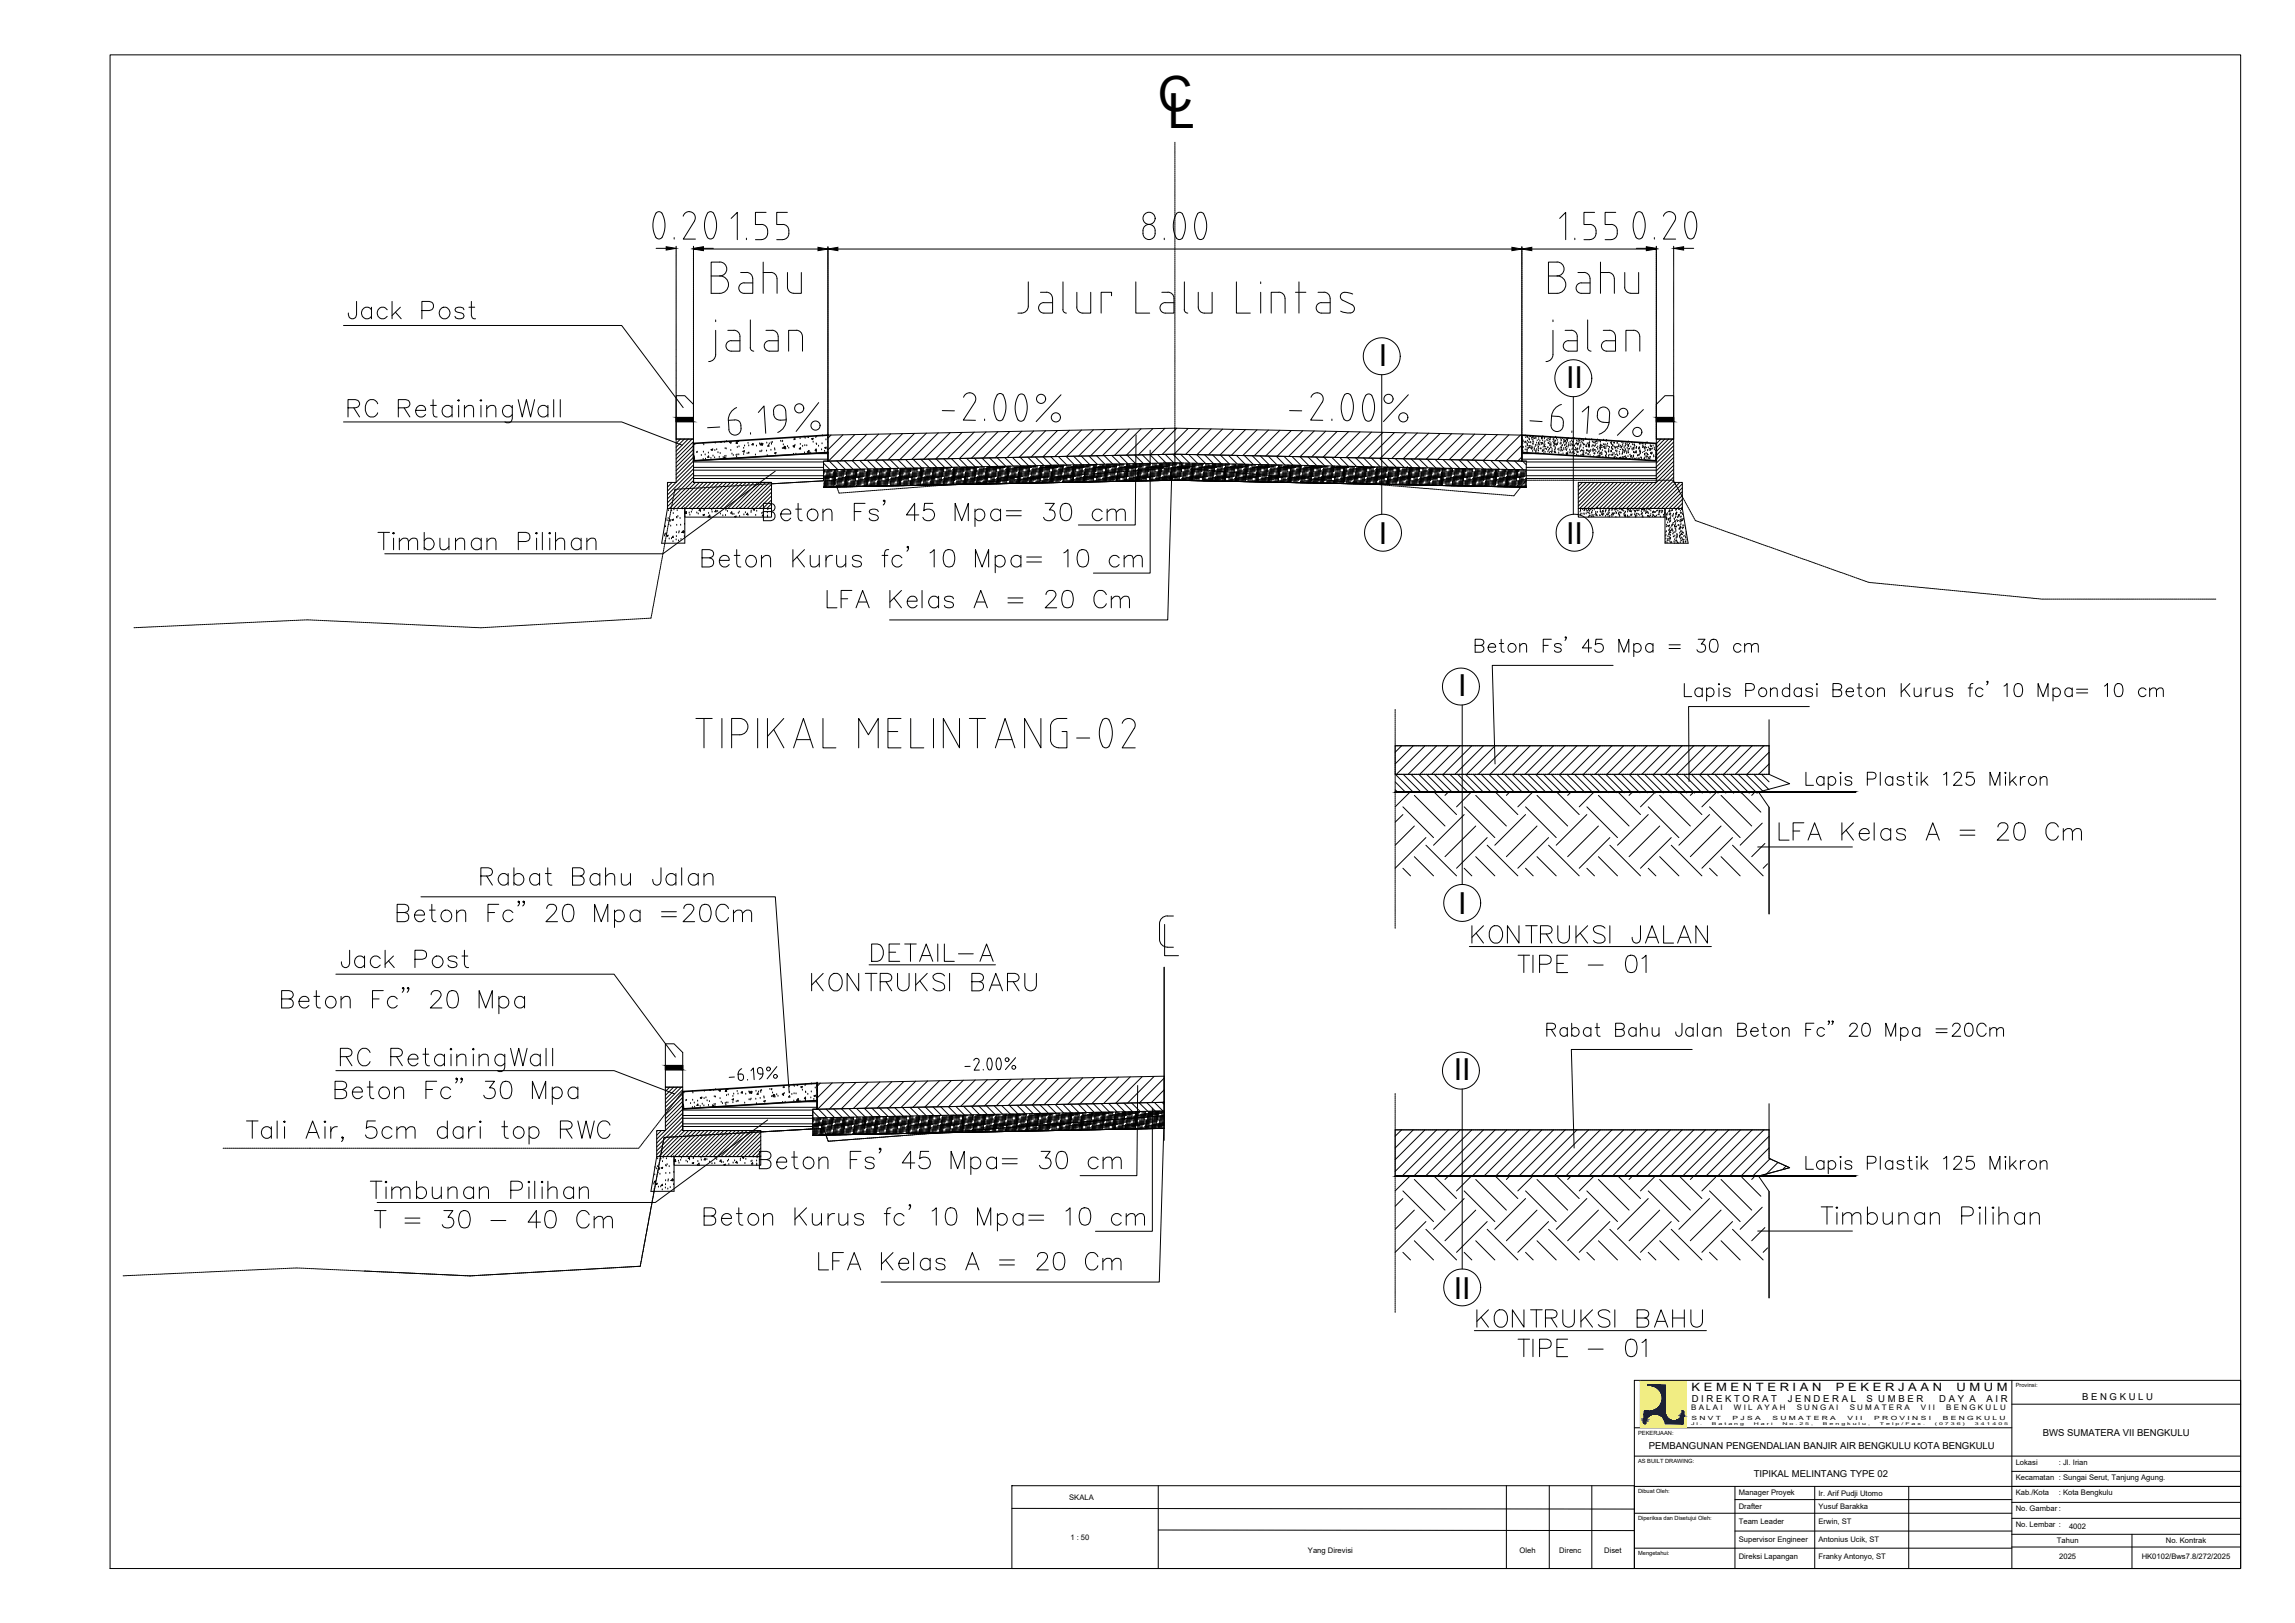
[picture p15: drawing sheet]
<svg xmlns="http://www.w3.org/2000/svg" width="420mm" height="297mm" viewBox="0 0 420 297" stroke-linecap="round" stroke-linejoin="round" font-family="sans-serif">
<defs><g id="words">
<g font-size="14.6">
<text x="111.5" y="47.3">0.20</text>
<text x="206.7" y="47.3">8.00</text>
<text x="291" y="47.3">0.20</text>
</g>
<g font-size="10.1">
<text x="128.8" y="80.8">-6.19%</text>
<text x="279" y="81.1">-6.19%</text>
</g>
<g font-size="8.9">
<text x="211.9" y="20.4">C</text>
<text x="213.8" y="23.5">L</text>
</g>
<text font-size="7.1" x="147.8" y="182.7">KONTRUKSI BARU</text>
<g font-size="6.6">
<text x="62.8" y="59.6">Jack Post</text>
<text x="68.4" y="102">Timbunan Pilihan</text>
<text x="150.6" y="112.5">LFA Kelas A = 20 Cm</text>
<text x="324.9" y="154.9">LFA Kelas A = 20 Cm</text>
<text x="87.1" y="163.3">Rabat Bahu Jalan</text>
<text x="61.7" y="178.2">Jack Post</text>
<text x="276.9" y="179.2">TIPE - 01</text>
<text x="67" y="220.5">Timbunan Pilihan</text>
<text x="67.7" y="226.1">T = 30 - 40 Cm</text>
<text x="332.7" y="225.4">Timbunan Pilihan</text>
<text x="148.9" y="233.5">LFA Kelas A = 20 Cm</text>
<text x="276.9" y="249.4">TIPE - 01</text>
</g>
<g font-size="5.5">
<text x="252.4" y="67">I</text>
<text x="286.7" y="71">II</text>
<text x="252.4" y="99.6">I</text>
<text x="286.7" y="99.6">II</text>
<text x="266.9" y="127.5">I</text>
<text x="266.9" y="167.3">I</text>
<text x="266.1" y="197.7">II</text>
<text x="266.1" y="237.7">II</text>
</g>
<g font-size="2.1">
<text x="309.7" y="254.6">K E M E N T E R I A N</text>
<text x="336.1" y="254.6">P E K E R J A A N</text>
<text x="358.2" y="254.6">U M U M</text>
</g>
<g font-size="1.7">
<text x="309.7" y="256.5">D I R E K T O R A T</text>
<text x="327.3" y="256.5">J E N D E R A L</text>
<text x="341.7" y="256.5">S U M B E R</text>
<text x="355" y="256.5">D A Y A</text>
<text x="363.7" y="256.5">A I R</text>
<text x="381.2" y="256.2">B E N G K U L U</text>
<text x="374" y="262.8">BWS SUMATERA VII BENGKULU</text>
<text x="301.8" y="265.2">PEMBANGUNAN PENGENDALIAN BANJIR AIR BENGKULU KOTA BENGKULU</text>
<text x="321.1" y="270.2">TIPIKAL MELINTANG TYPE 02</text>
</g>
<g font-size="1.4">
<text x="309.6" y="258.1">B A L A I</text>
<text x="317.4" y="258.1">W I L A Y A H</text>
<text x="328.9" y="258.1">S U N G A I</text>
<text x="338.6" y="258.1">S U M A T E R A</text>
<text x="351.7" y="258.1">V I I</text>
<text x="356.3" y="258.1">B E N G K U L U</text>
<text x="369" y="268.1">Lokasi</text>
<text x="376.9" y="268.1">: Jl. Irian</text>
<text x="195.7" y="274.6">SKALA</text>
<text x="318.3" y="273.7">Manager Proyek</text>
<text x="332.9" y="273.7">Ir. Arif Pudji Utomo</text>
<text x="369" y="270.9">Kecamatan : Sungai Serut, Tanjung Agung.</text>
<text x="369" y="273.7">Kab./Kota</text>
<text x="376.9" y="273.7">: Kota Bengkulu</text>
<text x="196" y="281.9">1 : 50</text>
<text x="318.3" y="276.1">Drafter</text>
<text x="318.3" y="278.9">Team Leader</text>
<text x="332.9" y="276.1">Yusuf Barakka</text>
<text x="332.9" y="279">Erwin, ST</text>
<text x="369" y="276.6">No. Gambar :</text>
<text x="369" y="279.5">No. Lembar :</text>
<text x="378.8" y="279.7">4002</text>
<text x="239.5" y="284.2">Yang Direvisi</text>
<text x="278.2" y="284.2">Oleh</text>
<text x="285.5" y="284.2">Direnc</text>
<text x="293.7" y="284.2">Diset</text>
<text x="318.3" y="282.2">Supervisor Engineer</text>
<text x="318.3" y="285.3">Direksi Lapangan</text>
<text x="332.9" y="282.2">Antonius Ucik, ST</text>
<text x="332.9" y="285.4">Franky Antonyo, ST</text>
<text x="376.6" y="282.4">Tahun</text>
<text x="377" y="285.3">2025</text>
<text x="392.1" y="285.3">HK0102/Bws7.8/272/2025</text>
<text x="396.5" y="282.4">No. Kontrak</text>
</g>
<g font-size="1">
<text x="369" y="253.9">Provinsi:</text>
<text x="299.9" y="262.6">PEKERJAAN:</text>
<text x="309.6" y="259.8">S N V T</text>
<text x="317.2" y="259.8">P J S A</text>
<text x="324.5" y="259.8">S U M A T E R A</text>
<text x="338.2" y="259.8">V I I</text>
<text x="343.1" y="259.8">P R O V I N S I</text>
<text x="355.7" y="259.8">B E N G K U L U</text>
<text x="299.9" y="267.8">AS BUILT DRAWING:</text>
<text x="299.9" y="273.3">Dibuat Oleh:</text>
<text x="299.9" y="278.2">Diperiksa dan Disetujui Oleh:</text>
<text x="299.9" y="284.6">Mengetahui:</text>
</g>
<g font-size=".7">
<text x="309.6" y="260.9">J l .</text>
<text x="313.4" y="260.9">B a t a n g</text>
<text x="321.1" y="260.9">H a r i</text>
<text x="326.3" y="260.9">N o . 2 5 ,</text>
<text x="333.7" y="260.9">B e n g k u l u ,</text>
<text x="344.2" y="260.9">T e l p / F a x .</text>
<text x="354.2" y="260.9">( 0 7 3 6 )</text>
<text x="361.5" y="260.9">3 4 1 4 0 5</text>
</g>
</g></defs>
<!-- layer: Jalan -->
<g fill="none" stroke="#000" stroke-width=".18">
<path d="M20.2 10h390v277.1h-390zM299.2 252.6h111v34.5h-111zM368.3 252.6v34.5h41.9M368.3 257h41.9M185.3 271.9h113.9v15.2h-113.9zM185.3 276.1l113.9 .1M212 271.9v15.2M275.8 271.9v15.2M283.6 271.9v15.2M291.4 271.9v15.2M299.2 266.5h111M299.2 272h111"/>
<path d="M299.2 261.3h69.1M299.2 277h69.1M317.6 274.5h50.7M317.6 272v15.1M332.2 272v15.1M349.4 272v15.1M368.3 269.3h41.9M368.3 275h41.9M368.3 277.9h41.9M212 280l87.2 .1M299.2 283.3h69.1M317.6 280.2h50.7"/>
<path d="M368.3 283.1h41.8M368.3 280.8h41.8M390.3 280.8v6.3"/>
</g>
<path d="M300.3 252.8l8.4 8.4v-8.4zM300.3 252.8l8.4 8.4h-8.4z" fill="#f4ee51" stroke="#f4ee51" stroke-width=".18"/>
<path d="M300.3 252.8h8.4v8.4h-8.4zM308.7 252.8v8.4" fill="none" stroke="#f4ee51" stroke-width=".18"/>
<g fill="#002080" stroke="#002080" stroke-width=".18">
<path d="M303.8 259h1.2z"/>
<path d="M304.5 259.6h.9z"/>
<path d="M301.6 253.5l3.3 .1v-.1zM301.6 253.5l3.3 .1h-3.3z"/>
<path d="M302.3 253.6h2.6zM302.3 253.6h2.6z"/>
<path d="M302.4 253.6h2.5zM302.4 253.6h2.5z"/>
<path d="M302.5 253.6h2.4zM302.5 253.6h2.4z"/>
<path d="M302.6 253.6l2.3 .1zM302.6 253.6l2.3 .1z"/>
<path d="M302.7 253.7h2.2zM302.7 253.7h2.2z"/>
<path d="M302.8 253.7l2.1 .1zM302.8 253.7l2.1 .1z"/>
<path d="M302.9 253.8h2zM302.9 253.8h2z"/>
<path d="M303 253.8h1.9zM303 253.8h1.9z"/>
<path d="M303 253.8l1.9 .1zM303 253.8l1.9 .1z"/>
<path d="M303.1 253.9h1.8zM303.1 253.9h1.8z"/>
<path d="M303.2 253.9l1.7 .1zM303.2 253.9l1.7 .1z"/>
<path d="M303.3 254h1.6zM303.3 254h1.6z"/>
<path d="M303.4 254l1.5 .1zM303.4 254l1.5 .1z"/>
<path d="M303.4 254.1h1.5zM303.4 254.1h1.5z"/>
<path d="M303.5 254.1l1.4 .1zM303.5 254.1l1.4 .1z"/>
<path d="M303.6 254.2l1.3 .1zM303.6 254.2l1.3 .1z"/>
<path d="M303.7 254.3h1.2zM303.7 254.3h1.2z"/>
<path d="M303.7 254.3l1.2 .1zM303.7 254.3l1.2 .1z"/>
<path d="M303.8 254.4l1.1 .1zM303.8 254.4l1.1 .1z"/>
<path d="M303.8 254.5l1.1 .1zM303.8 254.5l1.1 .1z"/>
<path d="M303.9 254.6h1zM303.9 254.6h1z"/>
<path d="M303.9 254.6l1 .1zM303.9 254.6l1 .1z"/>
<path d="M304 254.7l.9 .1zM304 254.7l.9 .1z"/>
<path d="M304 254.8l.9 .1zM304 254.8l.9 .1z"/>
<path d="M304.1 254.9l.8 .1zM304.1 254.9l.8 .1z"/>
<path d="M304.1 255l.8 .1zM304.1 255l.8 .1z"/>
<path d="M304.1 255.1l.8 .1zM304.1 255.1l.8 .1z"/>
<path d="M304.2 255.2l.7 .1v-.1zM304.2 255.2l.7 .1h-.7z"/>
<path d="M304.2 255.3h.7zM304.2 255.3h.7z"/>
<path d="M304.2 255.3l.7 .1zM304.2 255.3l.7 .1z"/>
<path d="M304.2 255.4l.7 .1v-.1zM304.2 255.4l.7 .1h-.6z"/>
<path d="M304.3 255.5l.6 .1zM304.3 255.5l.6 .1z"/>
<path d="M304.3 255.6l.6 .1v-.1zM304.3 255.6l.6 .1h-.6z"/>
<path d="M304.3 255.7l.6 .1zM304.3 255.7l.6 .1z"/>
<path d="M304.3 255.8l.6 .1v-.1zM304.3 255.8l.6 .1h-.6z"/>
<path d="M304.3 255.9l.6 .1zM304.3 255.9l.6 .1z"/>
<path d="M304.3 256l.6 .1zM304.3 256l.6 .1z"/>
<path d="M304.3 256.1l.6 .1v-.1zM304.3 256.1l.6 .1h-.6z"/>
<path d="M304.3 256.2l.6 .1zM304.3 256.2l.6 .1z"/>
<path d="M304.3 256.3l.6 .1v-.1zM304.3 256.3l.6 .1h-.7z"/>
<path d="M304.2 256.4l.7 .1zM304.2 256.4l.7 .1z"/>
<path d="M304.2 256.5h.7zM304.2 256.5h.7z"/>
<path d="M304.2 256.5l.7 .2v-.2zM304.2 256.5l.7 .2h-.7z"/>
<path d="M304.2 256.7h.7zM304.2 256.7h.7h-.8z"/>
<path d="M304.1 256.7l.8 .1zM304.1 256.7l.8 .1z"/>
<path d="M304.1 256.8l.8 .1zM304.1 256.8l.8 .1h-.8z"/>
<path d="M304.1 256.9l.8 .1zM304.1 256.9l.8 .1h-.9z"/>
<path d="M304 257l.9 .1zM304 257l.9 .1h-.9z"/>
<path d="M304 257.1l.9 .1zM304 257.1l.9 .1h-1z"/>
<path d="M303.9 257.2h1zM303.9 257.2h1h-1z"/>
<path d="M303.9 257.2l1 .1zM303.9 257.2l1 .1z"/>
<path d="M303.8 257.3l1.1 .1zM303.8 257.3l1.1 .1h-1.1z"/>
<path d="M303.8 257.4l1.1 .1zM303.7 257.5h1.2z"/>
<path d="M303.7 257.5h1.2zM303.7 257.5h1.2z"/>
<path d="M303.7 257.5l1.2 .1zM303.7 257.5l1.2 .1h-1.3z"/>
<path d="M303.6 257.6l1.3 .1zM303.6 257.6l1.3 .1z"/>
<path d="M303.5 257.7h1.4zM303.4 257.7h1.5z"/>
<path d="M303.4 257.7l1.5 .1zM303.4 257.8h1.5z"/>
<path d="M303.4 257.8h1.5zM303.3 257.8h1.6z"/>
<path d="M303.3 257.8l1.6 .1zM303.2 257.9h1.7z"/>
<path d="M303.2 257.9h1.7zM303.1 257.9h1.8z"/>
<path d="M303.1 257.9l1.8 .1zM303 258h1.9z"/>
<path d="M303 258h1.9zM303 258h1.9z"/>
<path d="M303 258h1.9zM302.9 258h2z"/>
<path d="M302.9 258l2 .1zM302.8 258.1h2.1z"/>
<path d="M302.8 258.1h2.1zM302.7 258.1h2.2z"/>
<path d="M302.7 258.1l2.2 .1zM302.6 258.2h2.3z"/>
<path d="M302.6 258.2h2.3zM302.5 258.2h2.4z"/>
<path d="M302.5 258.2h2.4zM302.4 258.2h2.5z"/>
<path d="M302.4 258.2h2.5zM302.3 258.2h2.6z"/>
<path d="M308 258.2l.2 .1zM308 258.2l.2 .1z"/>
<path d="M308 258.3l.2 .1zM308 258.3l.2 .1z"/>
<path d="M308 258.4l.2 .1zM308 258.4l.2 .1z"/>
<path d="M308 258.5h.2zM308 258.5h.2z"/>
<path d="M308 258.5l.2 .1zM308 258.5l.2 .1z"/>
<path d="M301 258.2l3.9 .4v-.4zM301 258.2l3.9 .4h-3.9z"/>
<path d="M308 258.6l.2 .1zM308 258.6l.2 .1z"/>
<path d="M301 258.6l3.9 .1zM301 258.6l3.9 .1z"/>
<path d="M308 258.7l.2 .1zM308 258.7l.2 .1z"/>
<path d="M301 258.7l3.9 .1zM301 258.7l3.9 .1z"/>
<path d="M303.1 258.8h1.8zM303.1 258.8h1.8z"/>
<path d="M301 258.8h1.9zM301 258.8h2z"/>
<path d="M303.1 258.8h1.8zM303.1 258.8h1.8zM303.2 258.8h1.7zM303.2 258.8h1.7z"/>
<path d="M301 258.8h1.9zM301 258.8h1.8z"/>
<path d="M303.2 258.8h1.7zM303.2 258.8h1.7z"/>
<path d="M301 258.8h1.7zM301 258.8h1.8z"/>
<path d="M303.3 258.8h1.6zM303.3 258.8h1.6z"/>
<path d="M301 258.8h1.7zM301 258.8h1.6z"/>
<path d="M308 258.8h.2zM308 258.8h.2z"/>
<path d="M303.4 258.8l1.5 .1zM303.4 258.8l1.5 .1z"/>
<path d="M301 258.8h1.6zM301 258.8l1.6 .1z"/>
<path d="M303.5 258.9h1.4zM303.5 258.9h1.4z"/>
<path d="M301 258.9h1.6zM301 258.9h1.5z"/>
<path d="M303.6 258.9h1.3zM303.6 258.9h1.3z"/>
<path d="M303.6 258.9h1.3zM303.6 258.9h1.3z"/>
<path d="M301 258.9h1.5zM301 258.9h1.4z"/>
<path d="M308 258.8l.2 .1zM308 258.8l.2 .1z"/>
<path d="M303.7 258.9h1.3zM303.7 258.9h1.3z"/>
<path d="M301 258.9h1.4zM301 258.9h1.3z"/>
<path d="M303.7 258.9l1.3 .1zM303.7 258.9l1.3 .1zM303.8 259h1.2z"/>
<path d="M301 258.9h1.3zM301 258.9l1.2 .1z"/>
<path d="M308 258.9l.2 .1zM308 258.9l.2 .1z"/>
<path d="M303.8 259h1.2zM303.8 259h1.2z"/>
<path d="M301 259h1.2zM301 259h1.2z"/>
<path d="M303.9 259h1.1zM303.9 259h1.1z"/>
<path d="M303.9 259h1.1zM303.9 259h1.1z"/>
<path d="M301 259h1.2zM301 259h1.1z"/>
<path d="M307.9 259l.3 .1zM307.9 259l.3 .1z"/>
<path d="M304 259l1 .1zM304 259l1 .1z"/>
<path d="M301 259h1.1zM301 259l1 .1z"/>
<path d="M304 259.1h1zM304 259.1h1z"/>
<path d="M307.9 259.1h.3zM307.9 259.1h.3z"/>
<path d="M304.1 259.1h1zM304.1 259.1h1z"/>
<path d="M301 259.1h1zM301 259.1h.9z"/>
<path d="M304.1 259.1l1 .1zM304.1 259.1l1 .1z"/>
<path d="M304.2 259.2h.9zM304.2 259.2h.9z"/>
<path d="M301 259.1h.9zM301 259.1l.9 .1z"/>
<path d="M307.9 259.1l.3 .1zM307.9 259.1l.3 .1z"/>
<path d="M304.2 259.2h.9zM304.2 259.2h.9zM304.2 259.2h.9zM304.2 259.2h.9z"/>
<path d="M301 259.2h.9zM301 259.2h.8z"/>
<path d="M307.8 259.2l.4 .1zM307.8 259.2l.4 .1z"/>
<path d="M304.2 259.2l.9 .1zM304.2 259.2l.9 .1z"/>
<path d="M301 259.2h.8zM301 259.2l.8 .1z"/>
<path d="M304.3 259.3h.8zM304.3 259.3h.8z"/>
<path d="M307.8 259.3h.4zM307.8 259.3h.4z"/>
<path d="M304.3 259.3l.9 .1zM304.3 259.3l.9 .1z"/>
<path d="M301 259.3h.8zM301 259.3l.7 .1z"/>
<path d="M304.4 259.4h.8zM304.4 259.4h.8z"/>
<path d="M307.7 259.3l.5 .1zM307.7 259.3l.5 .1z"/>
<path d="M304.4 259.4h.8zM304.4 259.4h.8z"/>
<path d="M301 259.4h.7zM301 259.4h.6z"/>
<path d="M304.4 259.4h.8zM304.4 259.4h.8z"/>
<path d="M307.7 259.4l.5 .1zM307.7 259.4l.5 .1z"/>
<path d="M304.4 259.4l.9 .1zM304.4 259.4l.9 .1z"/>
<path d="M301 259.4h.6zM301 259.4l.6 .1z"/>
<path d="M304.5 259.5h.8zM304.5 259.5h.8z"/>
<path d="M307.7 259.5h.5zM307.6 259.5h.6z"/>
<path d="M304.5 259.5l.9 .1zM304.5 259.5l.9 .1zM304.5 259.6h.9z"/>
<path d="M301 259.5h.6zM301 259.5l.5 .1z"/>
<path d="M307.6 259.5l.6 .1zM307.6 259.5l.6 .1z"/>
<path d="M304.5 259.6h.9zM304.5 259.6h.9z"/>
<path d="M307.6 259.6h.6zM307.5 259.6h.7z"/>
<path d="M304.6 259.6h.8zM304.6 259.6h.8z"/>
<path d="M301 259.6h.5zM301 259.6h.5z"/>
<path d="M304.6 259.6l.9 .1zM304.6 259.6l.9 .1z"/>
<path d="M307.5 259.6l.7 .1zM307.5 259.6l.7 .1z"/>
<path d="M304.6 259.7h.9zM304.6 259.7h.9z"/>
<path d="M301 259.6h.5zM301 259.6l.4 .1z"/>
<path d="M304.6 259.7h.9zM304.6 259.7h.9z"/>
<path d="M307.4 259.7h.8zM307.4 259.7h.8z"/>
<path d="M304.6 259.7h1zM304.6 259.7h1z"/>
<path d="M307.4 259.7l.8 .1zM307.3 259.8h.9z"/>
<path d="M304.7 259.7l.9 .1zM304.7 259.7l.9 .1z"/>
<path d="M301 259.7h.4zM301 259.7l.4 .1z"/>
<path d="M304.7 259.8h.9zM304.7 259.8h.9z"/>
<path d="M307.3 259.8h.9zM307.2 259.8h1z"/>
<path d="M304.7 259.8h1zM304.7 259.8h1z"/>
<path d="M307.2 259.8h1zM307.2 259.8h1z"/>
<path d="M304.7 259.8h1.1zM304.7 259.8h1.1z"/>
<path d="M301 259.8h.4zM301 259.8h.3z"/>
<path d="M304.7 259.8l1.1 .1zM304.7 259.8l1.1 .1z"/>
<path d="M307.2 259.8l1 .1zM307.1 259.9h1.1z"/>
<path d="M304.7 259.9h1.2zM304.7 259.9h1.2z"/>
<path d="M307.1 259.9h1.1zM307 259.9h1.2z"/>
<path d="M304.7 259.9h1.2zM304.7 259.9h1.2z"/>
<path d="M304.7 259.9h1.3zM304.7 259.9h1.3z"/>
<path d="M301 259.8h.3zM301 259.8l.3 .1z"/>
<path d="M307 259.9h1.2zM306.9 259.9h1.3z"/>
<path d="M304.7 259.9l1.3 .1zM304.7 259.9l1.3 .1z"/>
<path d="M306.9 259.9l1.3 .1zM306.9 260h1.3z"/>
<path d="M304.8 260h1.3zM304.8 260h1.3z"/>
<path d="M306.9 260h1.3zM306.8 260h1.4z"/>
<path d="M304.8 260h1.4zM304.8 260h1.4z"/>
<path d="M306.8 260h1.4zM306.7 260h1.5z"/>
<path d="M304.8 260h1.4zM304.8 260h1.4z"/>
<path d="M306.7 260h1.5zM306.6 260h1.6z"/>
<path d="M304.8 260h1.5zM304.8 260h1.5z"/>
<path d="M306.6 260h1.6zM306.6 260h1.6z"/>
<path d="M306.6 260h1.6zM306.5 260h1.7z"/>
<path d="M304.8 260h1.6zM304.8 260h1.6z"/>
<path d="M306.5 260h1.7zM306.5 260h1.7z"/>
<path d="M304.8 260h1.7zM304.8 260h1.7z"/>
<path d="M304.8 260h3.4zM304.8 260h3.4z"/>
<path d="M301 259.9h.3zM301 259.9l.3 .1z"/>
<path d="M304.8 260l3.4 .1zM304.8 260l3.4 .1z"/>
<path d="M301 260h.3zM301 260l.2 .1z"/>
<path d="M304.8 260.1l3.4 .1zM304.8 260.1l3.4 .1z"/>
<path d="M301 260.1h.2zM301 260.1l.2 .1z"/>
<path d="M304.8 260.2l3.4 .1zM304.8 260.2l3.4 .1z"/>
<path d="M301 260.2h.2zM301 260.2l.2 .1z"/>
<path d="M304.8 260.3h3.4zM304.8 260.3h3.4z"/>
<path d="M301 260.3h.2zM301 260.3h.2z"/>
<path d="M304.9 260.3l3.3 .1zM304.9 260.3l3.3 .1z"/>
<path d="M301 260.3h.2zM301 260.3l.2 .1z"/>
<path d="M304.9 260.4l3.3 .1zM304.9 260.4l3.3 .1z"/>
<path d="M301 260.4l.2 .1zM301 260.4l.2 .1z"/>
<path d="M304.9 260.5l3.3 .1zM304.9 260.5l3.3 .1z"/>
<path d="M301 260.5l.2 .1zM301 260.5l.2 .1z"/>
</g>
<!-- layer: TEXT -->
<g fill="none" stroke="#000" stroke-width=".18">
<path d="M127.4 131.5h3M128.9 131.5v5.4M132.2 131.5v5.4M133.9 134.5h1.5a1.49 1.49 0 0 0 1.5-1.5 1.49 1.49 0 0 0-1.5-1.5h-1.5v5.4M138.7 131.5v5.4M140.5 131.5v5.4M141.6 133.5l1.9 3.4M143.5 131.5l-3 3.3M145.3 136.9l1.8-5.4 1.8 5.4M145.8 135.4h2.6M150.7 131.5v5.4h2.3M157.2 136.9v-5.4l1.8 3 1.8-3v5.4"/>
<path d="M162.6 133.9h1.8M165 131.5h-2.4v5.4h2.4M166.7 131.5v5.4h2.4M170.9 131.5v5.4M175.7 131.5v5.4l-3-5.4v5.4M177.5 131.5h2.9M178.9 131.5v5.4M182.2 136.9l1.8-5.4 1.8 5.4M182.7 135.4h2.6M190.6 131.5v5.4l-3-5.4v5.4M194.4 133.9h.9v3h-1.5a1.54 1.54 0 0 1-1.5-1.5M195.3 131.5h-1.5a1.49 1.49 0 0 0-1.5 1.5v2.4"/>
<path d="M197.1 135.1h2.4M202 131.6a.73 .73 0 0 1 1 .2 4.8 4.8 0 0 1-.1 4.9 .73 .73 0 0 1-1-.1 4.8 4.8 0 0 1 .1-5zM205.4 132.4a1.21 1.21 0 0 1 1.7-.8 1.21 1.21 0 0 1 .6 1.7l-2.3 3.6h2.4"/>
</g>
<!-- layer: C-ROAD-CORR-PATT -->
<g fill="none" stroke="#000" stroke-width=".18">
<path d="M156.5 79.5l-4.8 4.9M158.7 79.5l-4.9 4.9M160.9 79.4l-4.9 4.9M163.1 79.4l-4.9 4.9M165.2 79.4l-4.8 4.8M167.4 79.3l-4.8 4.9M169.6 79.3l-4.9 4.8M171.8 79.2l-4.9 4.9M174 79.2l-4.9 4.8M176.1 79.1l-4.8 4.9M178.4 79.1l-4.9 4.9M180.5 79l-4.8 4.9"/>
<path d="M182.7 79l-4.9 4.9M184.9 79l-4.9 4.8M187.1 78.9l-4.9 4.9M189.3 78.9l-4.9 4.8M191.4 78.8l-4.8 4.9M193.6 78.8l-4.8 4.9M195.8 78.7l-4.9 4.9 1.6 1.6M198 78.7l-4.9 4.9M200.2 78.7l-4.9 4.8M202.4 78.6l-4.9 4.9M204.5 78.6l-4.8 4.8M206.7 78.5l-4.9 4.9"/>
<path d="M208.9 78.5l-4.9 4.8M211.1 78.4l-4.9 4.9M213.3 78.4l-4.9 4.9M215.4 78.4l-4.8 4.8M217.5 78.4l-4.7 4.8M219.6 78.5l-4.7 4.6M221.7 78.5l-4.6 4.6M223.8 78.5l-4.6 4.7M225.9 78.6l-4.6 4.6M228 78.6l-4.6 4.7M230.1 78.7l-4.7 4.6M232.2 78.7l-4.7 4.7"/>
<path d="M234.3 78.7l-4.7 4.7M236.4 78.8l-4.7 4.6M238.5 78.8l-4.7 4.7M240.6 78.9l-4.7 4.6M242.7 78.9l-4.7 4.7 1.6 1.6M244.8 79l-4.7 4.6M246.9 79l-4.7 4.7M249 79l-4.7 4.7M251.1 79.1l-4.7 4.6M253.2 79.1l-4.7 4.7M255.3 79.2l-4.7 4.6M257.4 79.2l-4.7 4.7"/>
<path d="M259.5 79.2l-4.7 4.7M261.6 79.3l-4.7 4.7 1.6 1.6M263.7 79.3l-4.7 4.7M265.8 79.4l-4.7 4.6M267.9 79.4l-4.7 4.7M270 79.4l-4.7 4.7M272.1 79.5l-4.7 4.7M274.2 79.5l-4.7 4.7M276.2 79.6l-4.6 4.7M278.4 79.6l-4.7 4.7M150.8 86.2h1.8M150.8 86.4h1"/>
<path d="M150.8 86.6h.2M150.8 87.2h2.6M150.8 87.4h1.8M150.8 87.6h1M150.8 87.8h.2M150.8 88.4h2.6M150.8 88.6h1.8M150.8 88.8h1M150.8 89h.2M150.8 84.8l1.2 1.2v1.2M151 87h3.2M151 88.2h3.2"/>
<path d="M151 86v.4M151 88v1.2M151.2 87.2v2M151.4 86.4v2.8M151.6 86v2.8M151.8 86.8h3.2M151.8 86v2h3.2M151.8 84.4l1.6 1.5M151.9 86h1.5M152 88.8v.3M152.2 86v.4M152.2 88v1.1"/>
<path d="M152.4 87.2v1.9M152.6 86.6h3.2M152.6 87.8h3.2M152.6 89h3.2M152.6 86.4v2.7M152.8 86v2.8M153 85.9v2.1M153.2 85.9v1.3M153.2 88.8v.3M153.2 84.4l1.6 1.5M153.4 85.9v.5h3.2M153.4 87.6h3.2"/>
<path d="M153.4 88.8h3.2M153.4 88v1.1M153.6 87.2v1.9M153.8 86.4v2.7M154 85.9v2.9M154.2 86.2h3.2M154.2 87.4h3.2M154.2 88.6h3.2M154.2 85.9v2.1M154.4 85.9v1.3M154.4 88.8v.3M154.6 85.9v.5"/>
<path d="M154.6 88v1.1M154.6 84.3l1.6 1.6M154.8 87.2v1.9M155 86h3.2M155 87.2h3.2M155 88.4h3.2M155 86.4v2.7M155.2 85.9v2.9M155.4 85.9v2.1M155.6 85.9v1.3M155.6 88.8v.3M155.8 87h3.2"/>
<path d="M155.8 88.2h3.2M155.8 85.9v.5M155.8 88v1.1M156 84.3l1.6 1.6M156 87.2v1.9M156.2 86.4v2.7M156.4 85.9v2.9M156.6 86.8h3.2M156.6 85.9v2.1h3.2M156.8 85.9v1.3M156.8 88.8v.3M157 85.9v.5"/>
<path d="M157 88v1.1M157.2 87.2v1.8M157.4 84.3l1.6 1.5M157.4 86.6h3.2M157.4 87.8h3.2M157.4 86.4v2.6M157.6 85.9v2.9M157.8 85.9v2.1M158 85.9v1.3M158 88.8v.2M158.2 85.8v.6h3.2M158.2 87.6h3.2"/>
<path d="M158.2 88.8h3.2M158.2 88v1M158.4 87.2v1.8M158.6 86.4v2.6M158.8 84.3l1.6 1.5M158.8 85.8v3M159 86.2h3.2M159 87.4h3.2M159 88.6h3.2M159 85.8v2.2M159.2 85.8v1.4M159.2 88.8v.2"/>
<path d="M159.4 88v1h-2M159.4 85.8v.6M159.6 87.2v1.8M159.8 86h3.2M159.8 87.2h3.2M159.8 88.4h3.2M159.8 86.4v2.6M160 85.8v3M160.2 84.2l1.6 1.6M160.2 85.8v2.2M160.4 85.8v1.4M160.4 88.8v.2"/>
<path d="M160.6 87h3.3M160.6 88.2h3.3M160.6 85.8v.6M160.6 88v1M160.8 87.2v1.8M161 86.4v2.6M161.2 85.8v3M161.4 86.8h3.3M161.4 85.8v2.2h3.3M161.6 84.2l1.6 1.6M161.6 85.8v1.4M161.6 88.8v.1"/>
<path d="M161.8 85.8v.6M161.8 88v.9M162 85.8h1.9M162.1 87.2v1.7M162.2 86.6h3.3M162.2 87.8h3.3M162.2 86.4v2.5M162.5 85.8v3M162.6 85.8v2.2M162.9 85.8v1.4M162.9 88.8v.1M163 84.2l1.5 1.5"/>
<path d="M163 85.8v.6h3.3M163 87.6h3.3M163 88.8h3.3M163 88v.9M163.3 87.2v1.7M163.5 86.4v2.5M163.7 85.7v3.1M163.9 86.2h3.2M163.9 87.4h3.2M163.9 88.6h3.2M163.9 85.7v2.3M164.1 85.7v1.5"/>
<path d="M164.1 88.8v.1M164.3 85.7v.7M164.3 88v.9M164.4 84.1l1.5 1.6M164.5 87.2v1.7M164.7 86h3.2M164.7 87.2h3.2M164.7 88.4h3.2M164.7 86.4v2.5M164.9 85.7v3.1M165.1 85.7v2.3M165.3 85.7v1.5"/>
<path d="M165.3 88.8v.1M165.5 85.8h3.2M165.5 87h3.2M165.5 88.2h3.2M165.5 85.7v.7M165.5 88v.9M165.7 87.2v1.7M165.8 84.1l1.5 1.6M165.9 86.4v2.5M166.1 85.7v3.1M166.3 86.8h3.2M166.3 85.7v2.3h3.2"/>
<path d="M166.5 85.7v1.5M166.5 88.8v.1M166.7 85.7v.7M166.7 88v.8M166.9 87.2v1.6M167.1 86.6h3.2M167.1 87.8h3.2M167.1 86.4v2.4M167.2 84.1l1.5 1.5M167.3 85.7v3.1M167.5 85.7v2.3M167.7 85.6v1.6"/>
<path d="M167.7 88.8h.1M167.9 85.6v.8h3.2M167.9 87.6h3.2M167.9 88.8h1.6M167.9 88v.8M168.1 87.2v1.6M168.3 86.4v2.4M168.5 85.6v3.2M168.6 84.1l1.5 1.5v1.6M168.7 86.2h3.2M168.7 87.4h3.2M168.7 88.6h3.2"/>
<path d="M168.7 85.6v2.4M168.9 88.8h.1M168.9 85.6v1.6M169.1 85.6v.8M169.1 88v.8M169.3 87.2v1.6M169.5 86h3.2M169.5 87.2h3.2M169.5 88.4h3.2M169.5 86.4v2.4M169.7 85.6v3.2M169.9 85.6v2.4"/>
<path d="M170 84l1.5 1.6v.8M170.3 85.8h3.2M170.3 87h3.2M170.3 88.2h3.2M170.3 85.6v.8M170.3 88v.8M170.5 87.2v1.6M170.7 86.4v2.4M170.9 85.6v3.2M171.1 86.8h3.2M171.1 85.6v2.4h3.2M171.3 85.6v1.6"/>
<path d="M171.4 84l1.5 1.5M171.5 88v.8M171.7 87.2v1.6M171.9 86.6h3.3M171.9 87.8h3.3M171.9 86.4v2.3M172.1 85.6v3.1M172.3 85.6v2.4M172.5 85.6v1.6M172.7 85.6v.8h3.3M172.7 87.6h3.3M172.7 88v.7"/>
<path d="M172.8 84l1.5 1.6h-2.2M172.9 85.5v.1M172.9 87.2v1.5M173.1 86.4v2.3M173.3 85.6v3.1M173.5 86.2h3.3M173.5 87.4h3.3M173.5 88.6h3.3M173.5 85.5v2.5M173.7 85.5v1.7M173.9 85.5v.9M173.9 88v.7"/>
<path d="M174.2 85.5v.1M174.2 87.2v1.5M174.2 83.9l1.5 1.6M174.3 86h3.3M174.3 87.2h3.3M174.3 88.4h3.3M174.3 86.4v2.3M174.6 85.6v3.1M174.8 85.5v2.5M175 85.5v1.7M175.2 85.8h3.2M175.2 87h3.2"/>
<path d="M175.2 88.2h3.2M175.2 85.5v.9M175.2 88v.7M175.4 85.5v.1M175.4 87.2v1.5M175.6 86.4v2.3M175.6 83.9l1.5 1.6M175.8 85.6v3.1M176 85.6h3.2M176 86.8h3.2M176 85.5v2.5h3.2M176.2 85.5v1.7"/>
<path d="M176.4 85.5v.9M176.4 88v.7M176.6 85.5v.1M176.6 87.2v1.5M176.8 86.6h3.2M176.8 87.8h3.2M176.8 86.4v2.3M177 83.9l1.5 1.5M177 85.6v3.1M177.2 85.5v2.5M177.4 85.5v1.7M177.6 85.5v.9h3.2"/>
<path d="M177.6 87.6h3.2M177.6 88v.6M177.8 85.5v.1M177.8 87.2v1.4M178 86.4v2.2M178.2 85.6v3M178.4 83.8l1.5 1.6M178.4 86.2h3.2M178.4 87.4h3.2M178.4 88.6h1.2M178.4 85.4v2.6M178.6 85.4v1.8"/>
<path d="M178.8 85.4v1M178.8 88v.6M179 85.4v.2M179 87.2v1.4M179.2 86h3.2M179.2 87.2h3.2M179.2 88.4h3.2M179.2 86.4v2.2M179.4 85.6v3M179.6 85.4v2.6M179.8 83.8l1.5 1.6M179.8 85.4v1.8"/>
<path d="M180 85.8h3.2M180 87h3.2M180 88.2h3.2M180 85.4v1M180 88v.6M180.2 85.4v.2M180.2 87.2v1.4M180.4 86.4v2.2M180.6 85.6v3M180.8 85.6h3.2M180.8 86.8h3.2M180.8 85.4v2.6h3.2"/>
<path d="M181 85.4v1.8M181.2 83.8l1.5 1.6M181.2 85.4v1M181.2 88v.6M181.4 85.4v.2M181.4 87.2v1.4M181.6 86.6h3.2M181.6 87.8h3.2M181.6 86.4v2.1M181.8 85.6v2.9M182 85.4v2.6M182.1 85.4h2.7"/>
<path d="M182.2 85.4v1.8M182.4 85.4v1h3.3M182.4 87.6h3.3M182.4 88v.5M182.6 83.8l1.5 1.5M182.6 85.4v.2M182.6 87.2v1.3M182.8 86.4v2.1M183 85.6v2.9M183.2 86.2h3.3M183.2 87.4h3.3M183.2 85.4v2.6"/>
<path d="M183.4 85.4v1.8M183.6 85.3v1.1M183.6 88v.5M183.8 85.3v.3M183.8 87.2v1.3M184 83.7l1.5 1.6M184 86h3.3M184 87.2h3.3M184 88.4h3.3M184 86.4v2.1M184.2 85.6v2.9M184.4 85.3v2.7"/>
<path d="M184.6 85.3v1.9M184.8 85.8h3.3M184.8 87h3.3M184.8 88.2h3.3M184.8 85.3v1.1M184.8 88v.5M185 85.3v.3M185 87.2v1.3M185.3 86.4v2.1M185.4 83.7l1.5 1.6M185.4 85.6v2.9M185.7 85.6h3.2"/>
<path d="M185.7 86.8h3.2M185.7 85.3v2.7h3.2M185.8 85.3v1.9M186.1 85.3v1.1M186.1 88v.5M186.2 85.3v.3M186.2 87.2v1.3M186.5 85.4h3.2M186.5 86.6h3.2M186.5 87.8h3.2M186.5 86.4v2.1M186.6 85.6v2.9"/>
<path d="M186.8 83.7l1.5 1.5M186.9 85.3v2.7M187 85.3v1.9M187.3 85.3v1.1h3.2M187.3 87.6h3.2M187.3 88v.4M187.5 85.3v.3M187.5 87.2v1.2M187.7 86.4v2M187.9 85.6v2.8M188.1 86.2h3.2M188.1 87.4h3.2"/>
<path d="M188.1 85.2v2.8M188.2 83.7l1.5 1.5M188.3 85.2v2M188.5 85.2v1.2M188.5 88v.4M188.7 85.2v.4M188.7 87.2v1.2M188.9 86h3.2M188.9 87.2h3.2M188.9 86.4v2h.8v-.4M189.1 85.6v2.8M189.3 85.2v2.8"/>
<path d="M189.5 85.2v2M189.5 83.6l1.6 1.6M189.7 85.8h3.2M189.7 87h3.2M189.7 88.2h3.2M189.7 85.2v1.2M189.9 85.2v.4M189.9 87.2v1.2M190.1 86.4v2M190.3 85.6v2.8M190.5 85.6h3.2M190.5 86.8h3.2"/>
<path d="M190.5 85.2v2.8h3.2M190.7 85.2v2M190.9 85.2v1.2M190.9 88v.4M191.1 85.2v.4M191.1 87.2v1.2M191.3 85.4h3.2M191.3 86.6h3.2M191.3 87.8h3.2M191.3 86.4v2M191.5 85.6v2.8M191.7 85.2v2.8"/>
<path d="M191.9 85.2v2M192.1 85.2v1.2h3.2M192.1 87.6h3.2M192.1 88v.3M192.2 85.2h3.1M192.3 85.2v.4M192.3 87.2v1.1M192.4 83.6l1.5 1.5M192.5 86.4v1.9M192.7 85.6v2.7M192.9 86.2h3.2M192.9 87.4h3.2"/>
<path d="M192.9 85.2v2.8M193.1 85.1v2.1M193.3 85.1v1.3M193.3 88v.3M193.5 85.1v.5M193.5 87.2v1.1M193.7 86h3.2M193.7 87.2h3.2M193.7 86.4v1.9M193.8 83.6l1.5 1.5M193.9 85.6v2.7M194.1 85.1v2.9"/>
<path d="M194.3 85.1v2.1M194.5 85.8h3.2M194.5 87h3.2M194.5 88.2h3.2M194.5 85.1v1.3M194.5 88v.3M194.7 85.1v.5M194.7 87.2v1.1M194.9 86.4v1.9M195.1 85.6v2.7M195.2 83.5l1.5 1.6M195.3 85.6h3.2"/>
<path d="M195.3 86.8h3.2M195.3 85.1v2.9h3.2M195.5 85.1v2.1M195.7 85.1v1.3M195.7 88v.3M195.9 85.1v.5M195.9 87.2v1.1M196.1 85.4h3.3M196.1 86.6h3.3M196.1 87.8h3.3M196.1 86.4v1.9M196.3 85.6v2.7"/>
<path d="M196.5 85.1v2.9M196.6 83.5l1.5 1.6M196.7 85.1v2.1M196.9 85.2h3.3M196.9 85.1v1.3h3.3M196.9 87.6h3.3M196.9 88v.3M197.1 85.1v.5M197.1 87.2v1.1M197.3 86.4v1.8M197.5 85.6v2.6M197.7 86.2h3.3"/>
<path d="M197.7 87.4h3.3M197.7 85.1v2.9M198 83.5l1.5 1.5M198 85.1v2.1M198.1 85.1v1.3M198.1 88v.2M198.4 85v.6M198.4 87.2v1M198.5 86h3.3M198.5 87.2h3.3M198.5 86.4v1.8M198.8 85.6v2.6"/>
<path d="M199 85v3M199.2 85v2.2M199.3 83.4l1.6 1.6M199.4 85.8h3.2M199.4 87h3.2M199.4 85v1.4M199.6 85v.6M199.6 87.2v1M199.8 86.4v1.8h-.4v-.2M200 85.6v2.6M200.2 85.6h3.2M200.2 86.8h3.2"/>
<path d="M200.2 85v3h3.2M200.4 85v2.2M200.6 85v1.4M200.6 88v.2M200.7 83.4l1.6 1.6M200.8 85v.6M200.8 87.2v1M201 85.4h3.2M201 86.6h3.2M201 87.8h3.2M201 86.4v1.8M201.2 85.6v2.6"/>
<path d="M201.4 85v3M201.6 85v2.2M201.8 85.2h3.2M201.8 85v1.4h3.2M201.8 87.6h3.2M201.8 88v.1M202 85v.6M202 87.2v.9M202.1 83.4l1.6 1.5M202.2 86.4v1.7M202.4 85.6v2.5M202.6 85h3.2"/>
<path d="M202.6 86.2h3.2M202.6 87.4h3.2M202.6 84.9v3.1M202.8 84.9v2.3M203 84.9v1.5M203 88v.1M203.2 84.9v.7M203.2 87.2v.9M203.4 86h3.2M203.4 87.2h3.2M203.4 86.4v1.7M203.5 83.4l1.6 1.5"/>
<path d="M203.6 85.6v2.5M203.8 84.9v3.1M204 84.9v2.3M204.2 85.8h3.2M204.2 87h3.2M204.2 84.9v1.5M204.2 88v.1M204.4 84.9v.7M204.4 87.2v.9M204.6 86.4v1.7M204.8 85.6v2.5M204.9 83.3l1.6 1.6"/>
<path d="M205 85.6h3.2M205 86.8h3.2M205 84.9v3.1h3.2v-1.6M205.2 84.9v2.3M205.4 84.9v1.5M205.4 88v.1M205.6 84.9v.7M205.6 87.2v.9M205.8 85.4h3.2M205.8 86.6h3.2M205.8 87.8h3.2M205.8 86.4v1.7"/>
<path d="M206 85.6v2.5M206.2 84.9v3.1M206.3 83.3l1.6 1.5M206.4 84.9v2.3M206.6 85.2h3.2M206.6 84.9v1.5h3.2M206.6 87.6h3.2M206.6 88v.1M206.8 84.9v.7M206.8 87.2v.9M207 86.4v1.6M207.2 85.6v2.4"/>
<path d="M207.4 85h3.3M207.4 86.2h3.3M207.4 87.4h3.3M207.4 84.9v3.1M207.6 84.9v2.3M207.7 83.3l1.6 1.5M207.8 84.9v1.5M207.8 88h.1M208 84.8v.8M208 87.2v.8M208.2 86h3.3M208.2 87.2h3.3"/>
<path d="M208.4 85.6v2.4M208.6 84.8v3.2M208.8 84.8v2.4M209 88h.1M209 85.8h3.3M209 87h3.3M209 84.8v1.6M209.1 83.2l1.6 1.6M209.3 84.8v.8M209.3 87.2v.8M209.4 86.4v1.6M209.7 85.6v2.4"/>
<path d="M209.8 88h.1M209.8 85.6h3.3M209.8 86.8h3.3M209.8 84.8v3.2M210.1 84.8v2.4M210.2 84.8v1.6M210.5 84.8v.8M210.5 87.2v.8M210.5 83.2l1.6 1.6M210.7 85.4h3.2M210.7 86.6h3.2M210.7 87.8h3.2"/>
<path d="M210.7 86.4v1.6M210.9 85.6v2.4M211.1 84.8v3.2M211.3 84.8v2.4M211.5 85.2h3.2M211.5 84.8v1.6h3.2M211.5 87.6h3.2M211.7 84.8v.8M211.7 87.2v.8M211.9 86.4v1.6M211.9 83.2l1.6 1.5M212.1 85.6v2.4"/>
<path d="M212.3 85h3.2M212.3 86.2h3.2M212.3 87.4h3.2M212.3 84.8v3.1M212.5 84.8v2.4M212.7 84.8v1.6M212.9 84.8v.8M212.9 87.2v.7M213.1 84.8h.1M213.1 84.8h3.2M213.1 86h3.2M213.1 87.2h3.2"/>
<path d="M213.1 86.4v1.5M213.3 85.6v2.3M213.3 83.1l1.6 1.6v2.5M213.5 84.8v3.1M213.7 84.7v2.5M213.9 85.8h3.2M213.9 87h3.2M213.9 84.7v1.7M214.1 84.7v.9M214.1 87.2v.7M214.3 84.7v.1M214.3 86.4v1.5"/>
<path d="M214.5 85.6v2.3M214.7 85.6h3.2M214.7 86.8h3.2M214.7 84.8v3.1M214.7 83.1l1.6 1.6v1.7h3.2M215.1 84.7v1.7M215.3 84.7v.9M215.3 87.2v.7M215.5 85.4h3.2M215.5 86.6h3.2M215.5 87.8h3.2M215.5 84.7v.1"/>
<path d="M215.5 86.4v1.5M215.7 85.6v2.3M215.9 84.8v3.1M216.1 84.7v2.5M216.2 83.1l1.6 1.7M216.3 85.2h3.2M216.3 87.6h3.2M216.5 84.7v.9M216.5 87.2v.7M216.7 84.7v.1M216.7 86.4v1.5M216.9 85.6v2.3"/>
<path d="M217.1 85h3.2M217.1 86.2h3.2M217.1 87.4h3.2M217.1 84.8v3.1M217.3 84.8v2.4M217.5 84.8v1.6M217.6 83.2l1.6 1.6M217.7 84.8v.8M217.7 87.2v.7M217.9 86h3.2M217.9 87.2h3.2M217.9 86.4v1.5"/>
<path d="M218.1 85.6v2.4M218.3 84.8v3.2M218.5 84.8v2.4M218.7 85.8h3.3M218.7 87h3.3M218.7 84.8v1.6M218.9 84.8v.8M218.9 87.2v.8M219.1 83.2l1.6 1.6M219.1 86.4v1.6M219.3 85.6v2.4M219.5 85.6h3.3"/>
<path d="M219.5 86.8h3.3M219.5 84.8v3.2M219.7 84.8v2.4M219.9 84.8v1.6M220.1 84.8v.8M220.1 87.2v.8M220.3 85.4h3.3M220.3 86.6h3.3M220.3 87.8h3.3M220.3 86.4v1.6h2.5M220.5 83.2l1.6 1.6v2.4M220.5 85.6v2.4"/>
<path d="M220.7 84.8v3.2M220.9 84.8v2.4M221.1 88h.1M221.1 85.2h3.3M221.1 84.8v1.6h3.3M221.1 87.6h3.3M221.3 84.8v.8M221.3 87.2v.8M221.6 86.4v1.6M221.7 85.6v2.4M222 85h3.2M222 86.2h3.2"/>
<path d="M222 87.4h3.2M222 84.8v3.2M222 83.3l1.6 1.6M222.4 84.9v1.5M222.4 88h.1M222.5 84.9v.7M222.5 87.2v.8M222.8 86h3.2M222.8 87.2h3.2M222.8 86.4v1.6M222.9 85.6v2.4M223.2 84.9v3.1"/>
<path d="M223.4 84.9v2.3M223.4 83.3l1.7 1.6M223.6 85.8h3.2M223.6 87h3.2M223.6 84.9v1.5M223.6 88v.1M223.8 84.9v.7M223.8 87.2v.9M224 86.4v1.7M224.2 85.6v2.5M224.4 85.6h3.2M224.4 86.8h3.2"/>
<path d="M224.4 84.9v3.1h3.2M224.6 84.9v2.3M224.8 84.9v1.5M224.8 88v.1M224.9 83.3l1.6 1.6M225 84.9v.7M225 87.2v.9M225.2 85.4h3.2M225.2 86.6h3.2M225.2 87.8h3.2M225.2 86.4v1.7M225.4 85.6v2.5"/>
<path d="M225.6 84.9v3.1M225.8 84.9v2.3M226 85.2h3.2M226 84.9v1.5h3.2M226 87.6h3.2M226 88v.1M226.2 84.9v.7M226.2 87.2v.9M226.4 83.3l1.6 1.7M226.4 86.4v1.7M226.6 85.6v2.5M226.8 85h1.1"/>
<path d="M226.8 86.2h3.2M226.8 87.4h3.2M226.8 84.9v3.1M227 84.9v2.3M227.2 84.9v1.5M227.2 88v.1M227.4 84.9v.7M227.4 87.2v.9M227.6 86h3.2M227.6 87.2h3.2M227.6 86.4v1.7M227.8 85.6v2.5"/>
<path d="M227.8 83.4l1.6 1.6M228 85v3M228.2 85v2.2M228.4 85.8h3.2M228.4 87h3.2M228.4 85v1.4M228.4 88v.1M228.6 85v.6M228.6 87.2v.9M228.8 86.4v1.8M229 85.6v2.6M229.2 85.6h3.2"/>
<path d="M229.2 86.8h3.2M229.2 85v3h3.2M229.3 83.4l1.6 1.6M229.4 85v2.2M229.6 85v1.4M229.6 88v.2M229.8 85v.6M229.8 87.2v1M230 85.4h3.2M230 86.6h3.2M230 87.8h3.2M230 86.4v1.8"/>
<path d="M230.2 85.6v2.6M230.4 88.2h1.2M230.4 85v3M230.6 85v2.2M230.7 83.4l1.6 1.7M230.8 85.2h3.3M230.8 85v1.4h3.3M230.8 87.6h3.3M230.8 88v.2M231 85v.6M231 87.2v1M231.2 86.4v1.8"/>
<path d="M231.4 85.6v2.6M231.6 86.2h3.3M231.6 87.4h3.3M231.6 85v3M231.8 85v2.2M232 85.1v1.3M232 88v.2M232.2 83.5l1.6 1.6M232.2 85.1v.5M232.2 87.2v1M232.4 86h3.3M232.4 87.2h3.3"/>
<path d="M232.4 86.4v1.8M232.6 85.6v2.6M232.8 85.1v2.9M233 85.1v2.1M233.2 85.8h3.3M233.2 87h3.3M233.2 88.2h3.3M233.2 85.1v1.3M233.2 88v.3M233.4 85.1v.5M233.4 87.2v1.1M233.6 83.5l1.6 1.6 .1 2.9"/>
<path d="M233.6 86.4v1.9M233.8 85.6v2.7M234.1 85.6h3.2M234.1 86.8h3.2M234.1 85.1v2.9h3.2M234.3 85.1v2.1M234.5 85.1v1.3M234.5 88v.3M234.7 85.1v.5M234.7 87.2v1.1M234.9 85.4h3.2M234.9 86.6h3.2"/>
<path d="M234.9 87.8h3.2M234.9 86.4v1.9M235.1 85.6v2.7M235.1 83.5l1.6 1.6M235.5 85.1v2.1M235.7 85.2h2.3M235.7 85.1v1.3h3.2M235.7 87.6h3.2M235.7 88v.3M235.9 85.1v.5M235.9 87.2v1.1M236.1 86.4v1.9"/>
<path d="M236.3 85.6v2.7M236.5 86.2h3.2M236.5 87.4h3.2M236.5 85.1v2.9M236.5 83.6l1.7 1.6M236.7 85.1v2.1M236.9 85.1v1.3M236.9 88v.3M237.1 85.1v.5M237.1 87.2v1.1M237.3 86h3.2M237.3 87.2h3.2"/>
<path d="M237.3 86.4v1.9M237.5 85.6v2.7M237.7 85.2v2.8M237.9 85.2v2M238.1 85.8h3.2M238.1 87h3.2M238.1 88.2h3.2M238.1 85.2v1.2M238.1 88v.3M238.3 85.2v.4M238.3 87.2v1.2M238.5 86.4v2"/>
<path d="M238.7 85.6v2.8M238.9 85.6h3.2M238.9 86.8h3.2M238.9 85.2v2.8h3.2M239.1 85.2v2M239.3 85.2v1.2M239.3 88v.4M239.5 83.6l1.6 1.6M239.5 85.2v.4M239.5 87.2v1.2M239.7 85.4h3.2M239.7 86.6h3.2"/>
<path d="M239.7 87.8h3.2M239.7 86.4v2M239.9 85.6v2.8M240.1 85.2v2.8M240.3 85.2v2M240.5 88.4h.1M240.5 85.2v1.2h3.2M240.5 87.6h3.2M240.5 88v.4M240.7 85.2v.4M240.7 87.2v1.2M240.9 83.6l1.6 1.7v2.7"/>
<path d="M240.9 86.4v2M241.1 85.6v2.8M241.3 86.2h3.2M241.3 87.4h3.2M241.3 85.2v2.8M241.5 85.2v2M241.7 85.2v1.2M241.7 88v.4M241.9 85.2v.4M241.9 87.2v1.2M242.1 86h3.2M242.1 87.2h3.2"/>
<path d="M242.1 88.4h3.2M242.1 86.4v2M242.3 85.6v2.8M242.4 83.7l1.6 1.6M242.7 85.3v1.9M242.9 85.8h3.2M242.9 87h3.2M242.9 88.2h3.2M242.9 85.3v1.1M242.9 88v.4M243.1 85.3v.3M243.1 87.2v1.2"/>
<path d="M243.3 86.4v2M243.5 85.6v2.9M243.7 85.6h3.3M243.7 86.8h3.3M243.7 85.3v2.7h3.3M243.8 83.7l1.6 1.6M243.9 85.3v1.9M244.1 85.3v1.1M244.1 88v.5M244.3 85.3v.3M244.3 87.2v1.3M244.5 85.4h3.3v1"/>
<path d="M244.5 86.6h3.3M244.5 87.8h3.3M244.5 86.4v2.1M244.8 85.6v2.9M244.9 85.3v2.7M245.2 85.3v1.9M245.3 83.7l1.6 1.7M245.3 85.3v1.1h3.3M245.3 87.6h3.3M245.3 88v.5M245.6 85.3v.3M245.6 87.2v1.3"/>
<path d="M245.7 86.4v2.1M246 85.6v2.9M246.1 86.2h3.3M246.1 87.4h3.3M246.1 85.3v2.7M246.4 85.3v1.9M246.5 85.3v1.1M246.5 88v.5M246.7 83.8l1.6 1.6M246.8 85.4v.2M246.8 87.2v1.3M247 86h3.2"/>
<path d="M247 87.2h3.2M247 88.4h3.2M247 86.4v2.1M247.2 85.6v2.9M247.4 85.4v2.6M247.6 85.4v1.8M247.8 85.8h3.2M247.8 87h3.2M247.8 88.2h3.2M247.8 88v.5M248 85.4v.2M248 87.2v1.3"/>
<path d="M248.2 83.8l1.6 1.6v2.6M248.2 86.4v2.1M248.4 85.6v2.9M248.6 85.6h3.2M248.6 86.8h3.2M248.6 85.4v2.6h3.2M248.8 85.4v1.8M249 85.4v1M249 88v.6M249.2 85.4v.2M249.2 87.2v1.4M249.4 86.6h3.2"/>
<path d="M249.4 87.8h3.2M249.4 86.4v2.2M249.6 85.6v3M249.6 83.8l1.6 1.6M250 85.4v1.8M250.2 85.4v1h3.2M250.2 87.6h3.2M250.2 88v.6M250.4 85.4v.2M250.4 87.2v1.4M250.6 86.4v2.2M250.8 85.6v3"/>
<path d="M251 86.2h3.2M251 87.4h3.2M251 88.6h3.2M251 85.4v2.6M251.1 83.8l1.6 1.7M251.2 85.4v1.8M251.4 85.4v1M251.4 88v.6M251.6 85.4v.2M251.6 87.2v1.4M251.8 86h3.2M251.8 87.2h3.2"/>
<path d="M251.8 88.4h3.2M251.8 86.4v2.2M252 85.6v3M252.2 85.5v2.5M252.4 85.5v1.7M252.5 83.9l1.7 1.6M252.6 85.8h3.2M252.6 87h3.2M252.6 88.2h3.2M252.6 85.5v.9M252.6 88v.6M252.8 85.5v.1"/>
<path d="M252.8 87.2v1.4M253 86.4v2.3M253.2 85.6v3.1M253.4 85.6h3.2M253.4 86.8h3.2M253.4 85.5v2.5h3.2M253.6 85.5v1.7M253.8 85.5v.9M253.8 88v.7M254 83.9l1.6 1.6v3.2M254 85.5v.1M254 87.2v1.5"/>
<path d="M254.2 86.6h3.3M254.2 87.8h3.3M254.2 86.4v2.3M254.4 85.6v3.1M254.6 85.5v2.5M254.8 85.5v1.7M255 85.5v.9h3.3M255 87.6h3.3M255 88v.7M255.2 85.5v.1M255.2 87.2v1.5M255.4 86.4v2.3"/>
<path d="M255.5 83.9l1.6 1.6M255.8 86.2h3.3M255.8 87.4h3.3M255.8 88.6h3.3M255.8 85.5v2.5M256 85.5v1.7M256.2 85.5v.9M256.2 88v.7M256.4 85.5v.1M256.4 87.2v1.5M256.6 86h3.3M256.6 87.2h3.3"/>
<path d="M256.6 88.4h3.3M256.6 86.4v2.3M256.8 85.6v3.1M257 85.5v2.5M257.2 85.5v1.7M257.5 85.8h3.2M257.5 87h3.2M257.5 88.2h3.2M257.5 85.6v.8M257.5 88v.7M257.6 85.6h.1M257.6 87.2v1.5"/>
<path d="M257.9 86.4v2.3M258 85.6v3.1M258.3 86.8h3.2M258.3 85.6v2.4h3.2M258.4 84l1.6 1.6M258.4 85.6v1.6M258.7 85.6v.8M258.7 88v.8M258.9 87.2v1.6M259.1 86.6h3.2M259.1 87.8h3.2M259.1 86.4v2.4"/>
<path d="M259.3 85.6v3.2M259.5 85.6v2.4M259.7 85.6v1.6M259.8 84l1.7 1.6M259.9 85.6v.8h3.2M259.9 87.6h3.2M259.9 88v.8M260.1 87.2v1.6M260.3 86.4v2.4M260.5 85.6v3.2M260.7 86.2h3.2M260.7 87.4h3.2"/>
<path d="M260.7 88.6h3.2M260.7 88.8h2.4M260.7 85.6v2.4M260.9 88.8h.1M260.9 85.6v1.6M261.1 85.6v.8M261.1 88v.8M261.3 84l1.6 1.7v3.1M261.3 87.2v1.6M261.5 86h3.2M261.5 87.2h3.2M261.5 88.4h3.2"/>
<path d="M261.5 86.4v2.4M261.7 85.6v3.2M261.9 85.6v2.4M262.1 85.6v1.6M262.1 88.8h.1M262.3 85.8h3.2M262.3 87h3.2M262.3 88.2h3.2M262.3 85.6v.8M262.3 88v.8M262.5 87.2v1.6M262.7 86.4v2.4"/>
<path d="M262.7 84.1l1.7 1.6M263.1 86.8h3.2M263.1 85.7v2.3h3.2M263.3 85.7v1.5M263.3 88.8h.1M263.5 85.7v.7M263.5 88v.8M263.7 87.2v1.7M263.9 86.6h3.2M263.9 87.8h3.2M263.9 86.4v2.5M264.1 85.7v3.1"/>
<path d="M264.2 84.1l1.6 1.6M264.3 85.7v2.3M264.5 85.7v1.5M264.5 88.8v.1M264.7 85.7v.7h3.2M264.7 87.6h3.2M264.7 88.8h3.2M264.7 88v.9M264.9 87.2v1.7M265.1 86.4v2.5M265.3 85.7v3.1M265.5 86.2h3.2"/>
<path d="M265.5 87.4h3.2M265.5 88.6h3.2M265.5 85.7v2.3M265.6 84.1l1.7 1.7M265.7 85.7v1.5M265.7 88.8v.1M265.9 85.7v.7M265.9 88v.9M266.1 87.2v1.7M266.3 86h3.3M266.3 87.2h3.3M266.3 88.4h3.3"/>
<path d="M266.3 86.4v2.5M266.5 85.7v3.1M266.7 85.7v2.3M266.9 85.8v1.4M266.9 88.8v.1M267.1 84.2l1.6 1.6M267.1 87h3.3M267.1 88.2h3.3M267.1 88v.9M267.3 87.2v1.7M267.5 86.4v2.5M267.7 85.8v3"/>
<path d="M267.9 86.8h3.3M267.9 85.8v2.2h3.3M268.1 85.8v1.4M268.1 88.8v.1M268.2 85.8h-1.1v.6M268.3 85.8v.6M268.3 88v.9M268.5 87.2v1.7M268.6 84.2l1.6 1.6M268.7 86.6h3.3M268.7 87.8h3.3M268.7 86.4v2.5"/>
<path d="M268.9 85.8v3M269.1 85.8v2.2M269.3 85.8v1.4M269.3 88.8v.2M269.6 85.8v.6h3.2M269.6 87.6h3.2M269.6 88.8h3.2M269.6 88v1M269.7 87.2v1.8M270 86.4v2.6M270 84.2l1.6 1.6M270.2 85.8v3"/>
<path d="M270.4 86.2h3.2M270.4 87.4h3.2M270.4 88.6h3.2M270.4 85.8v2.2M270.6 85.8v1.4M270.6 88.8v.2M270.8 88v1h1.2M270.8 85.8v.6M271 87.2v1.8M271.2 86h3.2M271.2 87.2h3.2M271.2 88.4h3.2"/>
<path d="M271.2 86.4v2.6M271.4 85.8v3M271.5 84.3l1.6 1.6M271.6 85.8v2.2M271.8 85.8v1.4M271.8 88.8v.2M272 87h3.2M272 88.2h3.2M272 85.8v.6M272 88v1M272.2 87.2v1.8M272.4 86.4v2.6"/>
<path d="M272.6 85.9v2.9M272.8 86.8h3.2M272.8 85.9v2.1h3.2M272.9 84.3l1.6 1.6M273 85.9v1.3M273 88.8v.2M273.2 85.9v.5M273.2 88v1.1M273.4 87.2v1.9M273.6 86.6h3.2M273.6 87.8h3.2M273.6 89h3.2"/>
<path d="M273.6 86.4v2.7M273.8 85.9v2.9M274 85.9v2.1M274.2 85.9v1.3M274.2 88.8v.3M274.4 84.3l1.6 1.6M274.4 85.9v.5h3.2M274.4 87.6h3.2M274.4 88.8h3.2M274.4 88v1.1M274.6 87.2v1.9M274.8 86.4v2.7"/>
<path d="M275 85.9v2.9M275.2 86.2h3.2M275.2 87.4h3.2M275.2 88.6h3.2M275.2 85.9v2.1M275.4 85.9v1.3M275.4 88.8v.3M275.6 85.9v.5M275.6 88v1.1M275.8 87.2v1.9M275.8 84.3l1.7 1.7M276 86h2.3"/>
<path d="M276 87.2h3.2M276 88.4h3.2M276 86.4v2.7M276.2 85.9v2.9M276.4 85.9v2.1M276.6 85.9v1.3M276.6 88.8v.3M276.8 87h2.6M276.8 88.2h2.6M276.8 85.9v.5M276.8 88v1.1M277 87.2v1.9"/>
<path d="M277.2 86.4v2.7M277.3 84.4l1.6 1.6M277.4 86v2.8M277.6 86.8h1.8M277.6 86v2h1.8M277.8 86v1.2M277.8 88.8v.3M278 86v.4M278 88v1.1M278.2 87.2v1.9M278.4 86.6h1M278.4 87.8h1"/>
<path d="M278.4 89h1M278.4 86.4v2.8M278.6 86v2.8M278.7 84.4l.7 .7M278.8 86v2M279 86v1.2M279 88.8v.4M279.2 86v.4h.2M279.2 87.6h.2M279.2 88.8h.2M279.2 88v1.2M256.6 136.5l-1.2 1.2"/>
<path d="M258.7 136.5l-3.3 3.3M260.9 136.5l-5.2 5.2M263 136.5l-5.2 5.2M265.2 136.5l-5.3 5.2M267.3 136.5l-5.2 5.2M269.5 136.5l-5.3 5.2M271.6 136.5l-5.2 5.2M273.7 136.5l-5.2 5.2M275.9 136.5l-5.3 5.2M278 136.5l-5.2 5.2M280.1 136.5l-5.2 5.2M282.3 136.5l-5.2 5.2"/>
<path d="M284.4 136.5l-5.2 5.2M286.6 136.5l-5.3 5.2M288.7 136.5l-5.2 5.2M290.8 136.5l-5.2 5.2M293 136.5l-5.3 5.2M295.1 136.5l-5.2 5.2M297.2 136.5l-5.2 5.2M299.4 136.5l-5.2 5.2M301.5 136.5l-5.2 5.2M303.7 136.5l-5.2 5.2M305.8 136.5l-5.2 5.2M308 136.5l-5.3 5.2"/>
<path d="M310.1 136.5l-5.2 5.2M312.2 136.5l-5.2 5.2M314.4 136.5l-5.3 5.2M316.5 136.5l-5.2 5.2M318.6 136.5l-5.2 5.2M320.8 136.5l-5.2 5.2M322.9 136.5l-5.2 5.2M323.9 137.7l-4.1 4M323.9 139.8l-1.9 1.9M255.4 144.5l.5 .5M255.4 143.1l1.9 1.9M255.5 141.7l3.2 3.3"/>
<path d="M256.9 141.7l3.3 3.3M258.3 141.7l3.3 3.3M259.8 141.7l3.2 3.3M261.2 141.7l3.3 3.3M262.6 141.7l3.3 3.3M264 141.7l3.3 3.3M265.5 141.7l3.3 3.3M266.9 141.7l3.3 3.3M268.3 141.7l3.3 3.3M269.7 141.7l3.3 3.3M271.2 141.7l3.3 3.3M272.6 141.7l3.3 3.3"/>
<path d="M274 141.7l3.3 3.3M275.4 141.7l3.4 3.3M276.9 141.7l3.3 3.3M278.3 141.7l3.3 3.3M279.7 141.7l3.4 3.3M281.1 141.7l3.4 3.4M282.6 141.7l3.3 3.4M284 141.7l3.3 3.4M285.4 141.7l3.4 3.4M286.9 141.7l3.3 3.4M288.3 141.7l3.3 3.4M289.7 141.7l3.4 3.4"/>
<path d="M291.1 141.7l3.4 3.4M292.5 141.7l3.4 3.4M294 141.7l3.3 3.4M295.4 141.7l3.4 3.4M296.8 141.7l3.4 3.4M298.3 141.7l3.3 3.4M299.7 141.7l3.4 3.4M301.1 141.7l3.4 3.4M302.5 141.7l3.4 3.4M304 141.7l3.4 3.4M305.4 141.7l3.4 3.4M306.8 141.7l3.4 3.4"/>
<path d="M308.2 141.7l3.5 3.4M309.7 141.7l3.4 3.4M311.1 141.7l3.4 3.4M312.5 141.7l3.5 3.4M313.9 141.7l3.5 3.5M315.4 141.7l3.4 3.5M316.8 141.7l3.5 3.5M318.2 141.7l3.5 3.5M319.6 141.7l3.2 3.2M321.1 141.7l2.8 2.8M322.5 141.7l1.4 1.4M150.2 198.2l-.6 .6"/>
<path d="M152.4 198.2l-2.8 2.7M154.5 198.1l-4.8 4.9M156.7 198.1l-4.9 4.9M158.9 198.1l-4.8 4.8M161.1 198l-4.9 4.9M163.3 198l-4.9 4.8M165.5 197.9l-4.9 4.9M167.6 197.9l-4.8 4.8M169.8 197.8l-4.8 4.9M172 197.8l-4.9 4.9M174.2 197.7l-4.9 4.9M176.4 197.7l-4.9 4.9"/>
<path d="M178.5 197.7l-4.8 4.8M180.7 197.6l-4.8 4.9M182.9 197.6l-4.8 4.8M185.1 197.5l-4.9 4.9M187.3 197.5l-4.9 4.9M189.5 197.4l-4.9 4.9M191.6 197.4l-4.8 4.9M193.8 197.4l-4.8 4.8 1.5 1.6M196 197.3l-4.8 4.9M198.2 197.3l-4.9 4.8M200.4 197.2l-4.9 4.9M202.6 197.2l-4.9 4.8"/>
<path d="M204.7 197.1l-4.8 4.9M206.9 197.1l-4.8 4.9M209.1 197l-4.8 4.9M211.3 197l-4.9 4.9M213.1 197.3l-4.5 4.5M213.1 199.5l-2.3 2.3M148.8 203.4l1.2 1.2v1.2M148.8 204.8h1.8M148.8 205h1M148.8 205.2h.2M148.8 205.8h2.6M148.8 206h1.8"/>
<path d="M148.8 206.2h1M148.8 206.4h.2M148.8 207h2.6M148.8 207.2h1.8M148.8 207.4h1M148.8 207.6h.2M149 205.6h3.2M149 206.8h3.2M149 204.6v.4M149 206.6v1.2M149.2 205.8v2M149.4 205v2.8"/>
<path d="M149.6 204.6v2.8M149.8 205.4h3.2M149.8 204.6v2h3.2M149.8 203l1.6 1.6v.4h3.2M149.9 204.6h1.5M150 207.4v.4M150.2 204.6v.4M150.2 206.6v1.2M150.4 205.8v2M150.6 205.2h3.2M150.6 206.4h3.2M150.6 207.6h3.2"/>
<path d="M150.6 205v2.8M150.8 204.6v2.8M151 204.6v2M151.2 204.6v1.2M151.2 207.4v.3M151.2 203l1.6 1.5M151.4 206.2h3.2M151.4 207.4h3.2M151.4 206.6v1.1M151.6 205.8v1.9M151.8 205v2.7M152 204.5v2.9"/>
<path d="M152.2 204.8h3.2M152.2 206h3.2M152.2 207.2h3.2M152.2 204.5v2.1M152.4 204.5v1.3M152.4 207.4v.3M152.6 204.5v.5M152.6 206.6v1.1M152.6 203l1.6 1.5M152.8 205.8v1.9M153 204.6h3.3M153 205.8h3.3"/>
<path d="M153 207h3.3M153 205v2.7M153.2 204.5v2.9M153.4 204.5v2.1M153.6 204.5v1.3M153.6 207.4v.3M153.8 205.6h3.3M153.8 206.8h3.3M153.8 204.5v.5M153.8 206.6v1.1M154 202.9l1.6 1.6M154 205.8v1.9"/>
<path d="M154.2 205v2.7M154.4 204.5v2.9M154.6 205.4h3.3M154.6 204.5v2.1h3.3M154.8 204.5v1.3M154.8 207.4v.3M155 204.5v.5M155 206.6v1.1M155.2 205.8v1.9M155.4 202.9l1.6 1.6M155.4 205.2h3.3M155.4 206.4h3.3"/>
<path d="M155.4 205v2.7M155.6 204.5v2.9M155.9 204.5v2.1M156 204.5v1.3M156 207.4v.3M156.3 204.5v.5h3.2M156.3 206.2h3.2M156.3 207.4h3.2M156.3 206.6v1M156.4 205.8v1.8M156.7 205v2.6M156.8 202.9l1.6 1.5"/>
<path d="M156.8 204.5v2.9M157.1 204.8h3.2M157.1 206h3.2M157.1 207.2h3.2M157.1 204.5v2.1M157.2 204.4v1.4M157.2 207.4v.2M157.5 206.6v1h-2.1M157.5 204.4v.6M157.6 205.8v1.8M157.9 204.6h3.2M157.9 205.8h3.2"/>
<path d="M157.9 207h3.2M157.9 205v2.6M158.1 204.4v3M158.2 202.8l1.6 1.6M158.3 204.4v2.2M158.5 204.4v1.4M158.5 207.4v.2M158.7 205.6h3.2M158.7 206.8h3.2M158.7 204.4v.6M158.7 206.6v1M158.9 205.8v1.8"/>
<path d="M159.1 205v2.6M159.3 204.4v3M159.5 205.4h3.2M159.5 204.4v2.2h3.2M159.6 202.8l1.6 1.6M159.7 204.4v1.4M159.7 207.4v.2M159.9 204.4v.6M159.9 206.6v1M160 204.4h1.9M160.1 205.8v1.8M160.3 205.2h3.2"/>
<path d="M160.3 206.4h3.2M160.3 205v2.6M160.5 204.4v3M160.7 204.4v2.2M160.9 204.4v1.4M160.9 207.4v.1M161 202.8l1.6 1.5M161.1 204.4v.6h3.2M161.1 206.2h3.2M161.1 207.4h3.2M161.1 206.6v.9M161.3 205.8v1.7"/>
<path d="M161.5 205v2.5M161.7 204.4v3M161.9 204.8h3.2M161.9 206h3.2M161.9 207.2h3.2M161.9 204.4v2.2M162.1 204.4v1.4M162.1 207.4v.1M162.3 204.4v.6M162.3 206.6v.9M162.4 202.7l1.6 1.6M162.5 205.8v1.7"/>
<path d="M162.7 204.6h3.2M162.7 205.8h3.2M162.7 207h3.2M162.7 205v2.5M162.9 204.3v3.1M163.1 204.3v2.3M163.3 204.3v1.5M163.3 207.4v.1M163.5 204.4h3.2M163.5 205.6h3.2M163.5 206.8h3.2M163.5 204.3v.7"/>
<path d="M163.5 206.6v.9M163.7 205.8v1.7M163.8 202.7l1.6 1.6M163.9 205v2.5M164.1 204.3v3.1M164.3 205.4h3.2M164.3 204.3v2.3h3.2M164.5 204.3v1.5M164.5 207.4v.1M164.7 204.3v.7M164.7 206.6v.9M164.9 205.8v1.7"/>
<path d="M165.1 205.2h3.2M165.1 206.4h3.2M165.1 205v2.5M165.2 202.7l1.6 1.5M165.3 204.3v3.1M165.5 204.3v2.3M165.7 204.3v1.5M165.7 207.4h.1M165.9 204.3v.7h3.2M165.9 206.2h3.2M166.1 205.8v1.6M166.3 205v2.4"/>
<path d="M166.5 204.3v3.1M166.6 202.7l1.6 1.5-.1 1.6M166.7 204.8h3.3M166.7 206h3.3M166.7 207.2h3.3M166.7 204.2v2.4M166.9 207.4h.1M166.9 204.2v1.6M167.1 204.2v.8M167.1 206.6v.8M167.3 205.8v1.6M167.5 205v2.4h-1.6v-.8"/>
<path d="M167.5 204.6h3.3M167.5 205.8h3.3M167.5 207h3.3M167.7 204.2v3.2M167.9 204.2v2.4M168 202.6l1.6 1.6M168.3 204.4h3.3M168.3 205.6h3.3M168.3 206.8h3.3M168.3 204.2v.8M168.3 206.6v.8M168.6 205.8v1.6"/>
<path d="M168.7 205v2.4M169 204.2v3.2M169.1 205.4h3.3M169.1 204.2v2.4h3.3M169.4 204.2v1.6M169.4 202.6l1.6 1.6M169.5 204.2v.8M169.5 206.6v.8M169.8 205.8v1.6M170 205.2h3.2M170 206.4h3.2M170 205v2.4"/>
<path d="M170.1 204.2h2.3M170.2 204.2v3.2M170.4 204.2v2.4M170.6 204.2v1.6M170.8 204.2v.8h3.2M170.8 206.2h3.2M170.8 206.6v.8M170.8 202.6l1.6 1.5M171 204.2h.1M171 205.8v1.5M171.2 205v2.3M171.4 204.2v3.1"/>
<path d="M171.6 204.8h3.2M171.6 206h3.2M171.6 207.2h3.2M171.6 204.2v2.4M171.8 204.2v1.6M172 204.1v.9M172 206.6v.7M172.2 204.1v.1M172.2 205.8v1.5M172.2 202.6l1.6 1.5M172.4 204.6h3.2M172.4 205.8h3.2"/>
<path d="M172.4 207h3.2M172.4 205v2.3M172.6 204.2v3.1M172.8 204.1v2.5M173 204.1v1.7M173.2 204.4h3.2M173.2 205.6h3.2M173.2 206.8h3.2M173.2 204.1v.9M173.2 206.6v.7M173.4 204.1v.1M173.4 205.8v1.5"/>
<path d="M173.6 205v2.3M173.6 202.5l1.6 1.6M173.8 204.2v3.1M174 204.1v2.5h3.2M174 204.2h3.2M174 205.4h3.2M174.2 204.1v1.7M174.4 204.1v.9M174.4 206.6v.7M174.6 204.1v.1M174.6 205.8v1.5M174.8 205.2h3.2"/>
<path d="M174.8 206.4h3.2M174.8 205v2.3M175 202.5l1.6 1.6M175 204.2v3.1M175.2 204.1v2.5M175.4 204.1v1.7M175.6 204.1v.9h3.2M175.6 206.2h3.2M175.6 206.6v.6M175.8 204.1v.1M175.8 205.8v1.4M176 205v2.2"/>
<path d="M176.2 204.2v3M176.4 202.5l1.5 1.5M176.4 204.8h3.2M176.4 206h3.2M176.4 207.2h1.2M176.4 204.1v2.5M176.6 204.1v1.7M176.8 204.1v.9M176.8 206.6v.6M177 204.1v.1M177 205.8v1.4M177.2 204.6h3.2"/>
<path d="M177.2 205.8h3.2M177.2 207h3.2M177.2 205v2.2M177.4 204.2v3M177.6 204v2.6M177.8 202.4l1.5 1.6M177.8 204v1.8M178 204.4h3.3M178 205.6h3.3M178 206.8h3.3M178 204v1M178 206.6v.6"/>
<path d="M178.2 204v.2M178.2 205.8v1.4M178.4 205v2.2M178.6 204.2v3M178.8 204.2h3.3M178.8 205.4h3.3M178.8 204v2.6h3.3M179 204v1.8M179.2 202.4l1.5 1.6M179.2 204v1M179.2 206.6v.6M179.4 204v.2"/>
<path d="M179.4 205.8v1.4M179.6 205.2h3.3M179.6 206.4h3.3M179.6 205v2.2M179.8 204.2v3M180 204v2.6M180.2 204h2.7M180.2 204v1.8M180.4 204v1h3.3M180.4 206.2h3.3M180.4 206.6v.6M180.6 202.4l1.6 1.5"/>
<path d="M180.7 204v.2M180.7 205.8v1.3M180.8 205v2.1M181.1 204.2v2.9M181.3 204.8h3.2M181.3 206h3.2M181.3 204v2.6M181.5 204v1.8M181.7 203.9v1.1M181.7 206.6v.5M181.9 203.9v.3M181.9 205.8v1.3"/>
<path d="M182 202.4l1.6 1.5M182.1 204.6h3.2M182.1 205.8h3.2M182.1 207h3.2M182.1 205v2.1M182.3 204.2v2.9M182.5 203.9v2.7M182.7 203.9v1.9M182.9 204.4h3.2M182.9 205.6h3.2M182.9 206.8h3.2M182.9 203.9v1.1"/>
<path d="M182.9 206.6v.5M183.1 203.9v.3M183.1 205.8v1.3M183.3 205v2.1M183.4 202.3l1.6 1.6M183.5 204.2v2.9M183.7 204.2h3.2M183.7 205.4h3.2M183.7 203.9v2.7h3.2M183.9 203.9v1.9M184.1 203.9v1.1M184.1 206.6v.5"/>
<path d="M184.3 203.9v.3M184.3 205.8v1.3M184.5 204h3.2M184.5 205.2h3.2M184.5 206.4h3.2M184.5 205v2.1M184.7 204.2v2.9M184.8 202.3l1.6 1.6M184.9 203.9v2.7M185.1 203.9v1.9M185.3 203.9v1.1h3.2M185.3 206.6v.5"/>
<path d="M185.3 206.2h3.2M185.5 203.9v.3M185.5 205.8v1.3M185.7 205v2.1M185.9 204.2v2.8M186.1 204.8h3.2M186.1 206h3.2M186.1 203.9v2.7M186.2 202.3l1.5 1.5M186.3 203.9v1.9M186.5 203.9v1.1M186.5 206.6v.4"/>
<path d="M186.7 203.9v.3M186.7 205.8v1.2M186.9 204.6h3.2M186.9 205.8h3.2M186.9 205v2h.8v-.4M187.1 204.2v2.8M187.3 203.8v2.8M187.5 203.8v2M187.6 202.3l1.5 1.5M187.7 204.4h3.2M187.7 205.6h3.2M187.7 206.8h3.2"/>
<path d="M187.7 203.8v1.2M187.9 203.8v.4M187.9 205.8v1.2M188.1 205v2M188.3 204.2v2.8M188.5 204.2h3.2M188.5 205.4h3.2M188.5 203.8v2.8h3.2M188.7 203.8v2M188.9 203.8v1.2M188.9 206.6v.4M189.1 203.8v.4"/>
<path d="M189.1 205.8v1.2M189.3 204h3.3M189.3 205.2h3.3M189.3 206.4h3.3M189.3 205v2M189.5 204.2v2.8M189.7 203.8v2.8M189.9 203.8v2M190.1 203.8v1.2h3.3M190.1 206.2h3.3M190.1 206.6v.4M190.2 203.8h3.2"/>
<path d="M190.3 203.8v.4M190.3 205.8v1.2M190.4 202.2l1.5 1.6M190.5 205v2M190.7 204.2v2.8M190.9 203.8v2.8M190.9 204.8h3.3M190.9 206h3.3M191.1 203.8v2M191.3 203.8v1.2M191.3 206.6v.3M191.5 203.8v.4"/>
<path d="M191.5 205.8v1.1M191.7 204.6h3.3M191.7 205.8h3.3M191.7 205v1.9M191.8 202.2l1.5 1.5M191.9 204.2v2.7M192.2 203.7v2.9M192.3 203.7v2.1M192.6 204.4h3.2M192.6 205.6h3.2M192.6 206.8h3.2M192.6 203.7v1.3"/>
<path d="M192.6 206.6v.3M192.7 203.7v.5M192.7 205.8v1.1M193 205v1.9M193.1 204.2v2.7M193.2 202.1l1.5 1.6M193.4 204.2h3.2M193.4 205.4h3.2M193.4 203.7v2.9h3.2M193.5 203.7v2.1M193.8 203.7v1.3M193.8 206.6v.3"/>
<path d="M194 203.7v.5M194 205.8v1.1M194.2 204h3.2M194.2 205.2h3.2M194.2 206.4h3.2M194.2 205v1.9M194.4 204.2v2.7M194.6 203.7v2.9M194.6 202.1l1.5 1.6M194.8 203.7v2.1M195 203.8h3.2M195 203.7v1.3h3.2"/>
<path d="M195 206.2h3.2M195 206.6v.3M195.2 203.7v.5M195.2 205.8v1.1M195.4 205v1.8M195.6 204.2v2.6M195.8 204.8h3.2M195.8 206h3.2M195.8 203.7v2.9M196 202.1l1.5 1.5M196 203.7v2.1M196.2 203.7v1.3"/>
<path d="M196.2 206.6v.2M196.4 203.7v.5M196.4 205.8v1M196.6 204.6h3.2M196.6 205.8h3.2M196.6 205v1.8M196.8 204.2v2.6M197 203.7v2.9M197.2 203.7v2.1M197.4 202l1.5 1.6M197.4 204.4h3.2M197.4 205.6h3.2"/>
<path d="M197.4 206.8h.4M197.4 203.6v1.4M197.4 206.6v.2M197.6 203.6v.6M197.6 205.8v1M197.8 205v1.8M198 204.2v2.6M198.2 204.2h3.2M198.2 205.4h3.2M198.2 203.6v3h3.2M198.4 203.6v2.2M198.6 203.6v1.4"/>
<path d="M198.6 206.6v.2M198.8 202l1.5 1.6M198.8 203.6v.6M198.8 205.8v1M199 204h3.2M199 205.2h3.2M199 206.4h3.2M199 205v1.8M199.2 204.2v2.6M199.4 203.6v3M199.6 203.6v2.2M199.8 203.8h3.2"/>
<path d="M199.8 203.6v1.4h3.2M199.8 206.2h3.2M199.8 206.6v.2M200 203.6v.6M200 205.8v1M200.2 202l1.5 1.5M200.2 205v1.8M200.4 204.2v2.6M200.6 204.8h3.2M200.6 206h3.2M200.8 203.6v2.2M201 203.6v1.4"/>
<path d="M201 206.6v.1M201.2 203.6v.6M201.2 205.8v.9M201.4 204.6h3.2M201.4 205.8h3.2M201.4 205v1.7M201.6 202l1.5 1.5M201.6 204.2v2.5M201.8 203.5v3.1M202 203.5v2.3M202.2 204.4h3.3M202.2 205.6h3.3"/>
<path d="M202.2 203.5v1.5M202.2 206.6v.1M202.4 203.5v.7M202.4 205.8v.9M202.6 205v1.7M202.8 204.2v2.5M203 201.9l1.5 1.6M203 204.2h3.3M203 205.4h3.3M203 203.5v3.1h3.3M203.2 203.5v2.3M203.4 203.5v1.5"/>
<path d="M203.4 206.6v.1M203.6 203.5v.7M203.6 205.8v.9M203.8 203.6h-3.2v3M203.8 204h3.3M203.8 205.2h3.3M203.8 206.4h3.3M203.8 205v1.7M204 204.2v2.5M204.2 203.5v3.1M204.4 201.9l1.5 1.6M204.4 203.5v2.3"/>
<path d="M204.6 203.8h3.3M204.6 203.5v1.5h3.3M204.6 206.2h3.3M204.6 206.6v.1M204.9 203.5v.7M204.9 205.8v.9M205 205v1.7M205.3 204.2v2.5M205.5 203.6h3.2M205.5 204.8h3.2M205.5 206h3.2M205.5 203.5v3.1"/>
<path d="M205.7 203.5v2.3M205.8 201.9l1.5 1.5M205.9 203.5v1.5M205.9 206.6v.1M206.1 203.5v.7M206.1 205.8v.8M206.3 204.6h3.2M206.3 205.8h3.2M206.3 205v1.6M206.5 204.2v2.4M206.7 203.5v3.1M206.9 203.5v2.3"/>
<path d="M207.1 206.6h.1M207.1 204.4h3.2M207.1 205.6h3.2M207.1 203.4v1.6M207.2 201.9l1.5 1.5M207.3 203.4v.8M207.3 205.8v.8M207.5 205v1.6M207.7 204.2v2.4M207.9 206.6h.1M207.9 204.2h3.2M207.9 205.4h3.2"/>
<path d="M207.9 203.4v3.2M208.1 203.4v2.4M208.3 203.4v1.6M208.5 203.4v.8M208.5 205.8v.8M208.6 201.8l1.5 1.6M208.7 205v1.6M208.7 204h3.2M208.7 205.2h3.2M208.7 206.4h3.2M208.9 204.2v2.4M209.1 203.4v3.2"/>
<path d="M209.3 203.4v2.4M209.5 203.8h3.2M209.5 203.4v1.6h3.2M209.5 206.2h3.2M209.7 203.4v.8M209.7 205.8v.8M209.9 205v1.6M210 201.8l1.5 1.6M210.1 204.2v2.4M210.3 203.6h2.8M210.3 204.8h2.8M210.3 206h2.8"/>
<path d="M210.3 203.4v3.2M210.5 203.4v2.4M210.7 203.4v1.6M210.9 203.4v.8M210.9 205.8v.8M211.1 203.4h.1M211.1 203.4h2M211.1 204.6h2M211.1 205.8h2M211.1 205v1.6M211.3 204.2v2.3M211.3 201.8l1.6 1.5v2.5"/>
<path d="M211.5 203.4v3.1M211.7 203.4v2.4M211.9 204.4h1.2M211.9 205.6h1.2M211.9 203.4v1.6M212.1 203.4v.8M212.1 205.8v.7M212.3 203.3v.1M212.3 205v1.5M212.5 204.2v2.3M212.7 204.2h.4M212.7 205.4h.4"/>
<path d="M212.7 203.4v3.1M212.7 201.7l.4 .4M213.1 201.6l-.1 .1M213.1 203.3v1.7M256.6 206.8l-1.2 1.1M258.7 206.8l-3.3 3.3M260.9 206.8l-5.5 5.4M263 206.8l-7.6 7.6M265.2 206.8l-8.5 8.5M267.3 206.8l-8.5 8.5M269.5 206.8l-8.5 8.5M271.6 206.8l-8.5 8.5"/>
<path d="M273.7 206.8l-8.5 8.5M275.9 206.8l-8.5 8.5M278 206.8l-8.5 8.5M280.1 206.8l-8.4 8.5M282.3 206.8l-8.5 8.5M284.4 206.8l-8.5 8.5M286.6 206.8l-8.5 8.5M288.7 206.8l-8.5 8.5M290.8 206.8l-8.4 8.5M293 206.8l-8.5 8.5M295.1 206.8l-8.5 8.5M297.2 206.8l-8.4 8.5"/>
<path d="M299.4 206.8l-8.5 8.5M301.5 206.8l-8.4 8.5M303.7 206.8l-8.5 8.5M305.8 206.8l-8.5 8.5M308 206.8l-8.5 8.5M310.1 206.8l-8.5 8.5M312.2 206.8l-8.4 8.5M314.4 206.8l-8.5 8.5M316.5 206.8l-8.5 8.5M318.6 206.8l-8.4 8.5M320.8 206.8l-8.5 8.5M322.9 206.8l-8.4 8.5"/>
<path d="M323.9 207.9l-7.3 7.4M323.9 210.1l-5.2 5.2M324 212.1l-3.1 3.2M325.5 212.8l-2.1 2.1M327 213.4l-.7 .7"/>
</g>
<!-- layer: C-ROAD-SCTN -->
<g fill="none" stroke="#000" stroke-width=".18">
<path d="M127 86h23.8M127 84.5h23.8M127 87.1h23.8M127 85.5h23.8M127 87.6h23.8M131.7 84h19.9M150.8 89.2l64.3-1.3 64.3 1.3M278.6 84h19.9M279.4 87.6h23.8M279.4 86h23.8M279.4 84.5h23.8M279.4 87.1h23.8"/>
<path d="M279.4 85.5h23.8M126.7 199.8h.1M128.9 199.7h.1M130.1 199.4l-.2 .1M130.7 199.6h.1M131 199.4h.1M131.6 199.6l.3-.1-.1 .2zM132.8 199.7h.1M133 199.5v.3h-.2zM133.2 199.2l.1 .2h-.4l.1-.1M135 199.8h.1M135.9 199.8v.2h-.2z"/>
<path d="M137.1 199.8h.1M137.2 199.9h.1M137.4 199.9l.3-.1-.1 .3zM138.4 199.7h.1M138.9 199.9h.1M139.2 199.7h.1M139.3 199.9h.1M139.4 199.6h.1M140.9 199.4h.1M141.2 199.5h.1M141.3 199.4h.1M143.4 199.1h.1"/>
<path d="M143.5 199h.1M143.6 199.1h.1M144.5 198.9h.1M144.5 199.9h.1M145.2 198.6h.1M145.4 198.8h.1M145.9 198.7h.1M146 198.7h.1M146.6 198.9l.3-.1-.1 .3zM146.9 199.5h.1M147.4 198.7h.1M147.5 199.9h.1"/>
<path d="M147.5 198.5h.1M147.5 200h.1M148.5 199.8h.1M148.6 198.4h.1M149.2 199.1h.1M149.5 199.6h.1M149.5 198.8h.1M149.6 198.3h.1M125 202.1h.1l-.1 .2M125 206.2h23.8M125 204.7h23.8M125 203.2h23.8"/>
<path d="M125 205.7h23.8M125 204.2h23.8M125 202.5l.1-.2 .1 .4h-.2M125.2 200h.1M125.6 201.5h.1M125.7 201.4h.1M126.4 202h.1M126.8 202.7h.1M126.8 201.4h.1M126.9 200h.1M127.1 201.9h.1M127.2 202.6h.1"/>
<path d="M127.7 201.5h.1M127.8 202.1v.2h-.2zM128.2 202.5h.1M128.2 201h.1M128.2 200.9l.3-.1-.1 .2zM128.6 202.1h.1M128.9 202.4h.1M128.9 201.1h.1M129.2 200.9h.1M129.5 201.5h.1M129.7 202.3h.1M129.7 202.7h19.9"/>
<path d="M129.9 201.6h.1M130.4 202.4h.1M130.6 202.3l.1 .3h-.2zM130.7 202.2h.1M130.8 200.7h.1M130.9 202.6v-.2l-.3 .1 .1 .1M130.9 202.1h.1M131 200.8h.1M131.8 201.1h.1M132 201.7h.1M132.3 202h.1M132.8 202h.1"/>
<path d="M132.9 202.3h.1M133 201.9h.1M133 200.5h.1M133.3 201.9h.1M133.3 200.4h.1M134 201.2l.3-.1-.1 .2zM134.2 201.8h.1M134.2 200.7h.1M134.3 200.2h.1M134.8 201.6h.1M135.1 201.6h.1M135.1 200.2h.1"/>
<path d="M135.9 200.1h.1M136.3 201.9h.1M136.5 200.3h.1M137.1 201.3h.1M137.2 200l.3-.3 .1 .4zM137.4 201.3h.1M137.5 201.2h.1M138.4 201.2h.1M138.5 202h.1M138.8 200v.3h-.2zM139.2 201h.1M139.8 201.5l.3-.1-.1 .3z"/>
<path d="M139.8 200.8h.1M139.9 201h.1M141.3 200.7h.1M141.4 200h.1M141.7 200.3v.2h-.2zM141.8 200.4l.1 .4-.4-.1zM142.2 200.3h.1M142.4 200.6h.1M143.2 200.2l.3-.1-.1 .3zM143.3 201.8h.1M143.3 200.4h.1M143.4 200.5h.1"/>
<path d="M143.6 200.1h.1M143.7 201.7h.1M144.5 200.5l.1 .3h-.2zM145 200.3h.1M145.3 201.5h.1M145.4 200.2h.1M145.7 200.2h.1M145.8 201.4l.3-.4 .1 .4zM146 201.6h3.6M146.1 201.3h.1M146.5 201.6h.1M147.4 201.2h.1"/>
<path d="M147.4 200.8l.1 .2h-.2zM147.5 201.4h.1M147.9 200.3h.1M148.4 200.9h.1M149 201.2h.1M149 200.6l.3-.1-.1 .2zM149.5 200.9h.1M213.1 206.5l-64.3 1.3"/>
</g>
<!-- layer: C-ROAD-CORR -->
<g fill="none" stroke="#000" stroke-width=".18">
<path d="M215.1 78.4l63.5 1.2M215.1 78.4v9.5M215.1 78.4l-63.5 1.2M150.8 84.4l64.3-1.3 64.3 1.3v4.8M150.8 86l64.3-1.3 64.3 1.3M151.1 89.2h.3M151.5 89.2h.2M151.9 89.1h.2M152.3 89.1h.2M152.6 89.1h.3M153 89.1h.2M153.4 89.1h.2"/>
<path d="M154 89.1h-.2M154.1 89.1h.3M154.5 89.1h.2M155.1 89.1h-.2M155.3 89.1h.2M155.6 89.1h.3M156.3 89.1h-.3M156.4 89.1h.2M156.8 89.1h.2M157.1 89h.3M157.5 89h.3M157.9 89h.2"/>
<path d="M158.3 89h.2M158.6 89h.3M159.3 89h-.3M159.4 89h.2M159.7 89h.3M160.4 89h-.3M160.5 89h.3M160.9 89h.2M161.5 88.9l-.3 .1M161.6 88.9h.3M162 88.9h.2M162.6 88.9h-.2"/>
<path d="M162.8 88.9h.2M163.1 88.9h.3M163.5 88.9h.2M163.9 88.9h.2M164.3 88.9h.2M164.6 88.9h.3M165 88.9h.2M165.6 88.9h-.2M165.8 88.9h.2M166.1 88.9h.3M166.8 88.8l-.3 .1M166.9 88.8h.2"/>
<path d="M167.3 88.8h.2M167.9 88.8h-.3M168 88.8h.3M168.4 88.8h.2M169 88.8h-.3M169.1 88.8h.3M169.5 88.8h.3M169.9 88.8h.2M170.2 88.8h.3M170.9 88.8h-.3M171 88.8h.3M171.4 88.8h.2"/>
<path d="M172 88.7l-.3 .1M172.1 88.7h.3M172.5 88.7h.2M173.1 88.7h-.2M173.2 88.7h.3M173.6 88.7h.3M174.2 88.7h-.2M174.4 88.7h.2M174.8 88.7h.2M175.1 88.7h.3M175.5 88.7h.2M175.9 88.7h.2"/>
<path d="M176.3 88.7h.2M176.6 88.7h.3M177.2 88.6l-.2 .1M177.4 88.6h.2M177.8 88.6h.2M178.4 88.6h-.3M178.5 88.6h.3M178.9 88.6h.2M179.5 88.6h-.3M179.6 88.6h.3M180 88.6h.3M180.6 88.6h-.2"/>
<path d="M180.7 88.6h.3M181.1 88.6h.3M181.5 88.5h.2M181.9 88.5h.2M182.2 88.5h.3M182.6 88.5h.3M183 88.5h.2M183.6 88.5h-.2M183.7 88.5h.3M184.1 88.5h.3M184.7 88.5h-.2M184.9 88.5h.2"/>
<path d="M185.3 88.5h.2M185.9 88.5h-.3M186 88.5h.2M186.4 88.5h.2M187 88.4l-.2 .1M187.1 88.4h.3M187.5 88.4h.2M187.9 88.4h.2M188.3 88.4h.2M188.9 88.4h-.3M189 88.4h.3M189.4 88.4h.2"/>
<path d="M190 88.4h-.3M190.1 88.4h.3M190.5 88.4h.3M191.1 88.4h-.2M191.2 88.4h.3M191.6 88.4h.3M192.2 88.3l-.2 .1M192.4 88.3h.2M192.7 88.3h.3M193.1 88.3h.3M193.5 88.3h.2M193.9 88.3h.2"/>
<path d="M194.2 88.3h.3M194.6 88.3h.3M195.2 88.3h-.2M195.4 88.3h.2M195.7 88.3h.3M196.4 88.3h-.3M196.5 88.3h.2M196.9 88.3h.2M197.5 88.2l-.2 .1M197.6 88.2h.3M198 88.2h.2M198.6 88.2h-.2"/>
<path d="M198.7 88.2h.3M199.1 88.2h.3M199.5 88.2h.2M199.9 88.2h.2M200.2 88.2h.3M200.6 88.2h.3M201 88.2h.3M201.6 88.1l-.2 .1M201.7 88.1h.3M202.1 88.1h.3M202.7 88.1h-.2M202.9 88.1h.2"/>
<path d="M203.2 88.1h.3M203.9 88.1h-.3M204 88.1h.2M204.4 88.1h.2M204.7 88.1h.3M205.1 88.1h.3M205.5 88.1h.2M205.9 88.1h.2M206.2 88.1h.3M206.9 88l-.3 .1M207 88h.2M207.4 88h.2"/>
<path d="M208 88h-.2M208.1 88h.3M208.5 88h.2M209.1 88h-.2M209.2 88h.3M209.6 88h.3M210.2 88h-.2M210.4 88h.2M210.7 88h.3M211.1 88h.3M211.5 88h.2M211.9 88h.2"/>
<path d="M212.2 87.9h.3M212.6 87.9h.3M213.2 87.9h-.2M213.4 87.9h.2M213.7 87.9h.3M214.4 87.9h-.3M214.5 87.9h.2M214.9 87.9h.4M215.1 87.9l-64.3 1.3h.2M215.1 87.9l64.3 1.3h-.2M215.5 87.9h.2M215.8 87.9h.3"/>
<path d="M216.2 87.9h.3M216.6 87.9h.2M216.9 87.9h.3M217.3 87.9h.3M217.7 87.9h.3M218.1 88h.2M218.4 88h.3M218.8 88h.3M219.2 88h.3M219.6 88h.2M219.9 88h.3M220.3 88h.3"/>
<path d="M220.7 88h.2M221.1 88h.2M221.4 88h.3M221.8 88h.3M222.2 88h.2M222.6 88h.2M222.9 88h.3M223.3 88l.3 .1M223.7 88.1h.2M224.1 88.1h.2M224.5 88.1h.2M224.8 88.1h.3"/>
<path d="M225.2 88.1h.2M225.6 88.1h.2M226 88.1h.2M226.3 88.1h.3M226.7 88.1h.2M227.1 88.1h.2M227.4 88.1h.3M227.8 88.1h.3M228.2 88.1h.3M228.6 88.1l.2 .1M228.9 88.2h.3M229.3 88.2h.3"/>
<path d="M229.7 88.2h.2M230.1 88.2h.2M230.4 88.2h.3M230.8 88.2h.3M231.2 88.2h.2M231.6 88.2h.2M231.9 88.2h.3M232.3 88.2h.3M232.7 88.2l.2 .1M233.1 88.3h.2M233.4 88.3h.3M233.8 88.3h.3"/>
<path d="M234.2 88.3h.2M234.6 88.3h.2M235 88.3h.2M235.3 88.3h.3M235.7 88.3h.2M236.1 88.3h.2M236.4 88.3h.3M236.8 88.3h.3M237.2 88.3h.2M237.6 88.3h.2M237.9 88.3l.3 .1M238.3 88.4h.3"/>
<path d="M238.7 88.4h.3M239.1 88.4h.2M239.4 88.4h.3M239.8 88.4h.3M240.2 88.4h.2M240.6 88.4h.2M240.9 88.4h.3M241.3 88.4h.3M241.7 88.4h.2M242.1 88.4h.2M242.4 88.4h.3M242.8 88.4h.3"/>
<path d="M243.2 88.4l.2 .1M243.6 88.5h.2M243.9 88.5h.3M244.3 88.5h.3M244.7 88.5h.2M245.1 88.5h.2M245.4 88.5h.3M245.8 88.5h.3M246.2 88.5h.2M246.6 88.5h.2M246.9 88.5h.3M247.3 88.5h.3"/>
<path d="M247.7 88.5h.2M248.1 88.5h.2M248.4 88.5h.3M248.8 88.6h.3M249.2 88.6h.2M249.6 88.6h.2M249.9 88.6h.3M250.3 88.6h.3M250.7 88.6h.2M251.1 88.6h.2M251.4 88.6h.3M251.8 88.6h.3"/>
<path d="M252.2 88.6h.2M252.6 88.6h.2M252.9 88.6l.3 .1M253.3 88.7h.3M253.7 88.7h.2M254.1 88.7h.2M254.4 88.7h.3M254.8 88.7h.3M255.2 88.7h.2M255.6 88.7h.2M255.9 88.7h.3M256.3 88.7h.3"/>
<path d="M256.7 88.7h.2M257.1 88.7h.2M257.4 88.7h.3M257.8 88.7h.3M258.2 88.7l.2 .1M258.6 88.8h.2M258.9 88.8h.3M259.3 88.8h.3M259.7 88.8h.2M260.1 88.8h.2M260.4 88.8h.3M260.8 88.8h.3"/>
<path d="M261.2 88.8h.2M261.6 88.8h.2M261.9 88.8h.3M262.3 88.8h.3M262.7 88.8h.2M263.1 88.8h.2M263.4 88.8l.3 .1M263.8 88.9h.3M264.2 88.9h.2M264.6 88.9h.2M264.9 88.9h.3M265.3 88.9h.3"/>
<path d="M265.7 88.9h.2M266.1 88.9h.2M266.4 88.9h.3M266.8 88.9h.3M267.2 88.9h.2M267.6 88.9h.2M267.9 88.9h.3M268.3 88.9h.3M268.7 88.9l.2 .1M269 89h.3M269.4 89h.3M269.8 89h.3"/>
<path d="M270.2 89h.2M270.6 89h.2M270.9 89h.3M271.3 89h.3M271.7 89h.2M272.1 89h.2M272.4 89h.3M272.8 89h.3M273.2 89.1h.2M273.6 89.1h.2M273.9 89.1h.3M274.3 89.1h.3"/>
<path d="M274.7 89.1h.2M275.1 89.1h.2M275.4 89.1h.3M275.8 89.1h.3M276.2 89.1h.2M276.6 89.1h.2M276.9 89.1h.3M277.3 89.1h.3M277.7 89.1h.2M278.1 89.1h.2M278.4 89.2h.3M278.8 89.2h.3"/>
<path d="M149.2 207.8h.2M149.6 203v-4.7l63.5-1.3v9.5M149.8 207.8h-.3M149.9 207.8h.3M150.3 207.8h.2M150.9 207.7l-.2 .1M151 207.7h.3M151.4 207.7h.3M152 207.7h-.2M152.1 207.7h.3M152.5 207.7h.3M153.2 207.7h-.3"/>
<path d="M153.3 207.7h.2M153.6 207.7h.3M154 207.7h.3M154.4 207.7h.3M154.8 207.7h.2M155.2 207.7h.2M155.5 207.7h.3M156.1 207.6l-.2 .1M156.3 207.6h.2M156.7 207.6h.2M157.3 207.6h-.3M157.4 207.6h.2"/>
<path d="M157.8 207.6h.2M158.4 207.6h-.2M158.5 207.6h.3M158.9 207.6h.3M159.5 207.6h-.2M159.7 207.6h.2M160 207.6h.3M160.4 207.5h.3M160.8 207.5h.2M161.2 207.5h.2M161.5 207.5h.3M161.9 207.5h.3"/>
<path d="M162.5 207.5h-.2M162.6 207.5h.3M163 207.5h.3M163.7 207.5h-.3M163.8 207.5h.2M164.1 207.5h.3M164.8 207.5h-.3M164.9 207.5h.2M165.3 207.5h.2M165.9 207.4l-.2 .1M166 207.4h.3M166.4 207.4h.2"/>
<path d="M166.8 207.4h.2M167.2 207.4h.2M167.8 207.4h-.3M167.9 207.4h.2M168.3 207.4h.2M168.9 207.4h-.2M169 207.4h.3M169.4 207.4h.3M170 207.4h-.2M170.2 207.4h.2M170.5 207.4h.3M171.2 207.3l-.3 .1"/>
<path d="M171.3 207.3h.2M171.6 207.3h.3M172 207.3h.3M172.4 207.3h.3M172.8 207.3h.2M173.1 207.3h.3M173.5 207.3h.3M174.2 207.3h-.3M174.3 207.3h.2M174.6 207.3h.3M175.3 207.2l-.3 .1M175.4 207.2h.2"/>
<path d="M175.8 207.2h.2M176.4 207.2h-.3M176.5 207.2h.3M176.9 207.2h.2M177.5 207.2h-.2M177.7 207.2h.2M178 207.2h.3M178.4 207.2h.2M178.8 207.2h.2M179.2 207.2h.2M179.5 207.2h.3M179.9 207.2h.2"/>
<path d="M180.5 207.1l-.2 .1M180.7 207.1h.2M181 207.1h.3M181.7 207.1h-.3M181.8 207.1h.2M182.1 207.1h.3M182.8 207.1h-.3M182.9 207.1h.3M183.3 207.1h.2M183.6 207.1h.3M184 207.1h.3M184.4 207.1h.3"/>
<path d="M184.8 207.1h.2M185.1 207.1h.3M185.8 207l-.3 .1M185.9 207h.2M186.3 207h.2M186.9 207h-.3M187 207h.3M187.4 207h.2M188 207h-.2M188.2 207h.2M188.5 207h.3M189.1 207h-.2"/>
<path d="M189.3 207h.2M189.7 207h.2M190 207h.3M190.4 207h.2M190.8 207h.2M191.2 206.9h.2M191.5 206.9h.3M192.2 206.9h-.3M192.3 206.9h.2M192.6 206.9h.3M193.3 206.9h-.3M193.4 206.9h.3"/>
<path d="M193.8 206.9h.2M194.4 206.9h-.3M194.5 206.9h.3M194.9 206.9h.2M195.5 206.8l-.2 .1M195.6 206.8h.3M196 206.8h.3M196.4 206.8h.2M196.8 206.8h.2M197.1 206.8h.3M197.5 206.8h.3M197.9 206.8h.2"/>
<path d="M198.5 206.8h-.2M198.6 206.8h.3M199 206.8h.3M199.6 206.8h-.2M199.8 206.8h.2M200.2 206.8h.2M200.8 206.7l-.3 .1M200.9 206.7h.2M201.3 206.7h.2M201.6 206.7h.3M202 206.7h.3M202.4 206.7h.2"/>
<path d="M202.8 206.7h.2M203.1 206.7h.3M203.8 206.7h-.3M203.9 206.7h.3M204.3 206.7h.2M204.9 206.7h-.3M205 206.7h.3M205.4 206.7h.2M206 206.6l-.2 .1M206.1 206.6h.3M206.5 206.6h.3M207.1 206.6h-.2"/>
<path d="M207.3 206.6h.2M207.6 206.6h.3M208 206.6h.3M208.4 206.6h.2M208.8 206.6h.2M209.1 206.6h.3M209.5 206.6h.3M210.1 206.6h-.2M210.3 206.6h.2M210.7 206.6h.2M211.3 206.5l-.3 .1M211.4 206.5h.2"/>
<path d="M211.8 206.5h.2M212.4 206.5h-.3M212.5 206.5h.3M212.9 206.5h.2M213.1 201.7l-64.3 1.3v4.8M213.1 203.3l-64.3 1.3M213.1 206.5l-64.3 1.3h.2"/>
</g>
<!-- layer: C-ROAD-LINK -->
<g fill="none" stroke="#000" stroke-width=".18">
<path d="M121.7 98.1h.1M121.7 97.9h.1M121.8 99.1h.1M121.8 97.7h.1M121.8 96.4h.1M121.9 95h.1M122 97.7h.1M122.1 95.3h.1M122.2 93.1l-1.1 6.3h4.3v-6.3M122.3 98l-.3 .1M122.3 97.9l-.1 .3-.2-.1M122.3 94.9h.1"/>
<path d="M122.4 93.5h.1M122.4 96h.1M122.5 98.6h.1M122.7 95.3v-.2l-.2 .2h.2M122.8 96.3h.1M122.9 98.6h.1M123 93.5h.1M123.2 98.1v.3M123.2 99.2h.1M123.3 94h.1M123.3 98.1l-.2 .2 .2 .1M123.3 95l-.3 .2"/>
<path d="M123.3 95l-.1 .3-.2-.2M123.4 93.3h.1M123.8 98.8h.1M123.8 80.4h3.2v7.9h14.2v4.8h-19v-4.8h1.6zM123.8 97.5h.1M123.8 98.2h.1M123.8 94.7h.1M123.9 96.1h.1M123.9 94.8h.1M124 93.5h.1M124.1 94.5h.1M124.2 99h.1"/>
<path d="M124.3 97.5h.1M124.3 97.3h.1M124.5 94.9h.1M124.6 96.1h.1M124.7 98.7h.1M124.9 93.1h.1M125.1 97.1v.4M125.1 97.1l-.3 .4h.4M125.3 97.4h.1M125.3 98.2h.1M125.3 93.1h.1M125.3 96h.1"/>
<path d="M125.4 93.9l.2-.3 .1 .4-.3-.1M125.4 93.8h.1M126.2 93.9h.1M126.3 94.3h.1M126.6 93.7h.1M126.7 93.3h.1M127.6 93.9h.1M127.8 94.1h.1M128.2 93.2v.2h-.2zM128.2 93.6h.1M128.7 94.2l.3-.1-.1 .3zM128.9 93.4h.1"/>
<path d="M128.9 93.3h.1M129.7 94h.1M129.9 94.3l.1 .3h-.4zM130.3 93.4h.1M130.4 93.7h.1M131 93.5h.1M131.1 93.4v.3l-.2-.1zM131.4 93.6h.1M131.9 94.1h.1M132.3 93.1h.1M132.3 94.4h.1M132.8 94.3h.1"/>
<path d="M132.9 93.4h.1M133.2 93.6h.1M134 93.7v.2h-.2zM134 94.2h.1M134.4 94.1h.1M134.6 94.6h-.1l.3-.1-.1 .1M135.2 93.9h.1M135.3 93.7h.1M135.4 94.5h.1M135.4 93.1h.1M136.2 94.2h.1M136.5 93.8h.1"/>
<path d="M136.9 93.9v.3h-.2zM136.9 94.3h.1M137.5 93.8h.1M137.5 93.5h.1M137.9 93.3l.3-.2-.1 .3zM138.3 94.3h.1M138.5 93.6h.1M139.5 94h.1M139.7 93.9h.1M139.7 94.2l.1 .2h-.2zM139.9 93.1h.1M140.5 93.9h.1"/>
<path d="M140.5 94.4h.1M140.5 94.6h.1M140.6 93.3h.1M150.8 89.2l64.3-1.3 64.3 1.3M288.9 88.3h14.3v-7.9h3.2v7.9h1.6v4.8h-19.1zM288.9 94.1h.1M289.3 93.6v.1M289.3 94.2h.1M289.3 94.1v.1M289.3 93.5h.1M289.4 93.4h.1M289.6 94.1h.1"/>
<path d="M289.7 93.2h.1M290 94.1h.1M290 93.5h.1M290.1 93.3h.1M290.1 93.3l-.1 .1M290.4 94.1h.1M290.4 93.4h.1M290.5 93.7h.1M290.7 93.4h-.2M290.7 93.7v.1M290.8 93.3h.1M290.9 94.6h.1"/>
<path d="M290.9 93.2v.2M290.9 93.9h.1M290.9 93.4h.2M291 93.4v.2M291 94.1h.1M291 94.3l-.1 .2M291.1 94.5h.1M291.2 93.3h.1M291.4 94.6h.1M291.4 93.9h.1M291.4 93.1h.1M291.4 94.2h.1"/>
<path d="M291.4 93.2h.1M291.6 93.4l-.1 .1M291.6 94.5h.1M291.7 94.5h.1M291.9 93.3h.1M291.9 94.2l-.2 .1M292.1 94.1h.1M292.1 93.8h.1M292.2 93.8v.2M292.2 94.2v.2M292.3 94.3h.1M292.3 93.1h.1"/>
<path d="M292.4 93.1h.1M292.4 94.4h.1M292.4 93.8h.1M292.5 93.1h.1M292.9 94.3h.1M292.9 94.4h.1M292.9 93.4h.1M293 93.5v.2M293 93.5l-.1 .2M293.1 93.7h.1M293.2 94.2h.1M293.4 94.3h.1"/>
<path d="M293.4 93.6h.1M293.4 93.8l.1 .1M293.5 94.3h.1M293.5 94.1h.1M293.5 93.6h.1M293.6 93.5l-.2 .1M293.6 93.2h.1M293.6 94v.1M293.9 93.5h.1M293.9 93.6v.1M293.9 94.5h.1M294 93.4h.1"/>
<path d="M294.2 94.2h.1M294.3 94.2h.1M294.3 94.5h.1M294.5 93.7l-.1 .1M294.5 94.2h.1M294.5 93.5h.1M294.6 94.6h.1M294.6 93.9h.1M294.7 93.4h.1M294.7 93.2h.1M294.8 94.4h-.2M295 94.1l.1 .1"/>
<path d="M295.1 93.5h.1M295.1 94.3h.1M295.1 93.2h.1M295.1 94.4v.1M295.2 93.8v.2M295.2 94.1h.2M295.4 94.3h.1M295.4 94.1h.1M295.5 93.1h.1M295.5 94h.1M295.5 93.4h.1M295.8 93.2h.1"/>
<path d="M295.8 94.6h.1M295.8 93.7h.1M295.9 93.8l-.1 .1M295.9 94h.1M296 93.2h.1M296.2 93.5h.1M296.3 94.1h.1M296.3 94l.1 .1M296.4 94.3h.1M296.5 93.2h.1M296.5 93.7l-.2 .1M296.5 94.2v.1"/>
<path d="M296.5 94.5h.1M296.6 93.9h.1M296.6 93.2h.1M296.7 93.9h.1M296.8 93.8v.1M296.8 93.3h.1M296.9 93.2h.2M297 93.5h.1M297.2 93.1l-.1 .1M297.2 93.1h.1M297.3 93.6h.1M297.3 94.2v.1"/>
<path d="M297.4 93.9l-.1 .2M297.4 94.4h.1M297.5 94.5h.1M297.5 93.9h.1M297.5 94.4h.1M297.6 94.4h.1M297.6 93.7h.1M297.7 94.5l-.2 .1M297.9 93.3h.1M297.9 94.4h.1M297.9 94.3l.1 .2M298 93.7h.1"/>
<path d="M298 93.3l.1 .1M298 94.6h.1M298.2 93.3h.1M298.2 93.1h-.2M298.2 94.6h.1M298.3 93.6h.1M298.4 93.3h.1M298.5 93.6h.1M298.5 93.1v.1M298.6 94.3h.1M298.6 94.4h.1M298.6 93.6h.1"/>
<path d="M298.6 93.7h.1M298.7 94.3h.1M298.8 94.1l-.1 .1M299 93.4h.1M299.1 93.1h.1M299.2 94.2h.1M299.3 93.5h.1M299.3 93.1h.1M299.4 93.9h-.2M299.4 94.5v.1M299.4 93.4l-.2 .1M299.4 94.4h.1"/>
<path d="M299.4 93.6h.1M299.5 94.5v.1M299.6 94.1h.1M299.7 93.4h.1M299.7 94.5h.1M299.7 93.9v.1M299.8 93.5h.1M299.8 93.4l.1 .1M300 94.2h.1M300.1 93.4h.1M300.2 94.2v.1M300.5 93.7h.1"/>
<path d="M300.5 94.1h.1M300.5 93.4h.1M300.5 93.1l.1 .1M300.6 94.2h.1M300.7 94.6h.1M300.7 94h.1M300.7 93.3h.1M300.7 94.5h.1M300.8 94.6h.1M300.9 93.5l.1 .1M301 93.3h.1M301.1 93.2l-.2 .1"/>
<path d="M301.1 93.5h.1M301.3 94h.1M301.3 93.6h.1M301.4 93.3v.1M301.5 93.7l-.1 .2M301.6 93.7h.1M301.7 94.5h.1M301.7 93.8h.1M301.7 93.2h.1M301.7 94.3l-.1 .1M301.8 94h.1M301.8 93.2h.1"/>
<path d="M301.8 94.5h.1M302 94.6h.1M302 93.2v.1M302.1 94.3l.1 .1M302.2 93.1h.1M302.2 93.5h.1M302.3 94l-.2 .1M302.5 94.6h.1M302.5 93.8h.1M302.6 94.1v.1M302.6 93.8h.1M302.7 94.4h.1"/>
<path d="M302.7 93.7h.1M302.9 94.6h.1M302.9 93.8h.1M303 93.8h.1M303.1 94.4l-.1 .2M303.3 94.5h.1M303.3 93.6h.1M303.4 93.3l.1 .2M303.6 93.1h.1M303.7 94.1l-.2 .1M303.7 93.8h.1M303.7 94.2h.1"/>
<path d="M303.8 93.5h.1M303.8 93.7h.1M304 93.4h-.2M304 94.6h.1M304.1 93.6h.1M304.2 93.8h.1M304.3 93.1l-.1 .1M304.3 93.4v.1M304.4 93.6h.1M304.5 94.3h.1M304.6 94.6h-.1M304.8 94.1h.1"/>
<path d="M304.8 93.4h.1M304.8 93.9h.1M304.8 93.1v6.3h4.3l-1.1-6.3M304.9 98.1h.1M304.9 99.3h.1M305 98.6h.1M305 97.9h.1M305 94.7v.1M305 97.3l-.1 .1M305.1 94.7h.1M305.1 97.3h.1M305.1 95.1l.1 .1"/>
<path d="M305.1 95h.1M305.1 96.1h.1M305.1 94.3h.1M305.1 96.3v.1M305.2 99.3h.1M305.2 94.3h.1M305.2 94.8l-.1 .1M305.3 96.2v.1M305.3 98.8l.1 .1M305.3 95.7h.1M305.3 98.8l-.1 .1M305.3 93.8l-.1 .2"/>
<path d="M305.4 98.2h.1M305.4 95v.2h.2M305.4 98.6h-.1M305.5 95.1h.1M305.5 93.6h.1M305.5 97.9h.1M305.5 96.4h.1M305.5 97.1h.1M305.6 98.9h.1M305.6 93.6v.1M305.6 98.3h.1M305.6 97.7v.1"/>
<path d="M305.6 96.1l-.2 .2M305.6 94.9l-.1 .1M305.6 97.6h.1M305.6 94.2h.1M305.6 96.9h.1M305.6 93.5h.1M305.6 96.3h.1M305.7 95.6h.1M305.7 97.2v.2l.2 .1M305.7 93.4h-.1M305.7 94.9h.1M305.7 94.2h.1"/>
<path d="M305.7 98.5h.1M305.7 99.2h.1M305.8 93.6h.1M305.8 97.2h.1M305.8 94.1h.1M305.8 96.6h.1M305.8 95.2h.1M305.8 98.5h.1M305.8 97.4h.1M305.8 98.6v.1M305.8 98h.1M305.8 94.9h.1"/>
<path d="M305.8 95.4h.1M305.9 94.1h.1M305.9 99.2v.1M305.9 98.4l-.2 .2M305.9 94.4l-.1 .1M305.9 97.1h-.1M306 97.1h.1M306 99.3h.1M306 96.3h.1M306 96.7h.2M306.1 93.4l-.1 .1M306.1 93.4h.1"/>
<path d="M306.2 96.2h.1M306.2 93.3v.1M306.2 95.9l-.1 .1M306.2 97.1h.1M306.2 94.5h.1M306.3 97.8h.1M306.3 95.9l.1 .1M306.3 94.3h.1M306.3 97.1v.1M306.3 98.2h.1M306.4 94.1h.1M306.4 95.6l-.1 .1"/>
<path d="M306.4 98.3h.1M306.5 99.2h.1M306.5 97.4l-.1 .1M306.5 94.8v.1M306.5 95.1h.1M306.6 96.3h.1M306.6 95.5h.1M306.6 96.4h.1M306.6 98.8h.1M306.6 98.1h.1M306.6 97.5h.1M306.6 99.4h-.1"/>
<path d="M306.7 96.8h.1M306.7 96.1h.1M306.7 95.4h.1M306.7 94.8h.1M306.7 98.9v.1M306.7 96.3l.1 .1M306.7 94.4l.2 .1M306.8 94.1h.1M306.8 93.4h.1M306.8 97h.1M306.8 95.7l-.1 .1M306.8 97.2h.1"/>
<path d="M306.9 98.5h.1M306.9 93.3h.1M306.9 94.2h-.1M306.9 93.9h.1M306.9 96.4h.1M306.9 99h.1M306.9 93.8h.1M306.9 94.1h.1M307 99.1h.1M307 98.2h.1M307 98.4h.1M307 95.2h.1"/>
<path d="M307 97.8h.1M307 99.4h.1M307 93.1h.1M307 97.8v.2M307.1 95.5h.1M307.1 94.7h.1M307.1 99.3h.1M307.1 97.9l-.1 .1M307.2 96.2h.1M307.2 95.3h.1M307.3 93.1v.1M307.3 94.2l-.1 .1"/>
<path d="M307.3 99.3v.1M307.3 96.2h.1M307.3 93.2h.2M307.3 93.1h.1M307.4 94.4h.1M307.4 94.5l-.1 .1M307.4 94.3h.1M307.4 96.9h.1M307.5 94.2l-.2 .1M307.5 96.7l.1 .1M307.5 96.8h.1M307.5 97.9l-.1 .2"/>
<path d="M307.5 98.3h.1M307.5 97.6h.1M307.6 95.3v.2M307.6 95.5h.2M307.6 99.3h.1M307.6 94.7h.1M307.6 95.2h.1M307.6 96.4l-.1 .1M307.6 98.6h.1M307.6 93.9h.1M307.6 96.5h.1M307.6 96v.1"/>
<path d="M307.6 93.4l.1 .1M307.7 98h.1M307.7 97.3h.1M307.7 96.6h.1M307.7 96h.1M307.7 99h.1M307.7 96.5l-.1 .1M307.8 95.3h.1M307.8 98.3h.1M307.8 94.6h.1M307.8 93.9h.1M307.8 97.6v.2"/>
<path d="M307.8 93.3h.1M307.8 95.4h.1M307.8 97.8h.2M307.9 97.3h.1M307.9 97.5l-.1 .2M307.9 94.9v.1M307.9 98.6h.1M308 95.2l.1 .1M308 98.8l-.2 .1M308 96.5v.1M308 94.2h.1M308 97.5h.1"/>
<path d="M308.1 96.8h.1M308.1 98.8h.1M308.1 96.2h.1M308.1 95h-.1M308.2 97.6h.1M308.2 99.4h.1M308.2 95h.1M308.2 96.4v.2M308.2 99h.1M308.2 99.1l-.1 .1M308.3 98.2h.1M308.3 96.3h.1"/>
<path d="M308.3 98.7l-.1 .1M308.5 98v.1M308.6 96.7h.1M308.6 99.2h.1M308.6 98.4h.1M308.7 98.5h.1M308.7 97.9h.1M308.7 97.3h.1M308.7 97.5v.1M308.7 98.7v.2M121.8 199h3.2v7.9h14.3v4.8h-19.1v-4.8h1.6zM149.6 198.3v4.7h-.8"/>
<path d="M119.7 216.7h.1M119.8 217.7h.1M119.8 216.5h.1M119.8 216.4h.1M119.9 215h.1M119.9 213.7h.1M120 216.3h.1M120.2 213.9h.1M120.2 211.7l-1 6.3h4.2v-6.3M120.3 216.5v.3l-.2-.1 .2-.1M120.4 213.5h.1M120.4 212.1h.1"/>
<path d="M120.5 214.7h.1M120.5 217.3h.1M120.7 214v-.3l-.2 .2 .3 .1M120.8 214.9h.1M121 217.2h.1M121 212.1h.1M121.2 216.8l.1 .2M121.2 217.8h.1M121.3 212.6h.1M121.3 216.7l-.2 .3h.2M121.3 213.7l-.3 .1M121.3 213.6l-.1 .3-.1-.2"/>
<path d="M121.4 211.9h.1M121.8 217.4h.1M121.8 216.8h.1M121.9 216.1h.1M121.9 213.3h.1M121.9 214.8h.1M122 213.4h.1M122 212.1h.1M122.1 213.2h.1M122.3 217.6h.1M122.3 216.2h.1M122.3 215.9h.1"/>
<path d="M122.5 213.5h.1M122.6 214.7h.1M122.7 217.3h.1M122.8 216.1h.4M122.9 211.7h.1M123.1 215.7l.1 .4M123.1 215.7l-.3 .4M123.3 216h.1M123.3 216.8h.1M123.3 211.7h.1M123.4 214.6h.1M123.4 212.5l.3-.3v.4l-.3-.1"/>
<path d="M123.4 212.4h.1M124.2 212.5h.1M124.3 212.9h.1M124.6 212.4h.1M124.8 211.9h.1M125.6 212.5h.1M125.9 212.7h.1M126.2 211.8v.2h-.2zM126.2 212.3h.1M126.7 212.9l.3-.1-.1 .2zM126.9 212.1h.1M127 211.9h.1"/>
<path d="M127.8 212.6h.1M128 212.9v.4l-.3-.1zM128.3 211.9h.1M128.4 212.4h.1M129.1 212.1h.1M129.1 212v.3h-.2zM129.4 212.2h.1M129.9 212.7h.1M130.3 211.7h.1M130.3 213h.1M130.9 213h.1M130.9 212h.1"/>
<path d="M131.2 212.2h.1M132 212.3v.2h-.2zM132.1 212.8h.1M132.4 212.8h.1M132.7 213.3l-.2-.1 .3-.1-.1 .2M133.2 212.5h.1M133.4 212.3h.1M133.4 213.1h.1M133.5 211.7h.1M134.2 212.9h.1M134.5 212.5h.1M134.9 212.5v.3h-.2z"/>
<path d="M135 212.9h.1M135.5 212.4h.1M135.6 212.1h.1M135.9 211.9l.3-.1-.1 .2zM136.4 212.9h.1M136.5 212.2h.1M137.5 212.6h.1M137.7 212.5h.1M137.8 212.8v.2h-.2zM137.9 211.7h.1M138.5 212.5h.1M138.5 213.3h.1"/>
<path d="M138.5 213h.1M138.6 211.9h.1M213.1 206.5l-64.3 1.3"/>
</g>
<!-- layer: XSECT-LABEL -->
<g fill="none" stroke="#000" stroke-width=".18">
<path d="M131 58.6v.3M131.8 48h-1.6v5.7h1.6a1.6 1.6 0 0 0 1.6-1.6 1.6 1.6 0 0 0-1.6-1.6M137.4 58.6v5a.65 .65 0 0 0 .6 .7M137.8 51v2.7h-1.6a.96 .96 0 0 1-.9-1 .96 .96 0 0 1 .9-.9M139.7 48v5.7M142.3 51v2.7M144.2 49.9v2.7a1.11 1.11 0 0 0 1.1 1.1h1.4v-3.8M188.3 51.6v4.4a1.44 1.44 0 0 1-1.9 1.3M190.5 53.5h1.1M191.1 55.4a.96 .96 0 0 0-1 .9 .96 .96 0 0 0 1 1M191.1 55.4h1.6M191.6 53.5a1.11 1.11 0 0 1 1.1 1.1v2.7h-1.6"/>
<path d="M194.6 56.7a.65 .65 0 0 0 .6 .6M194.6 51.6v5.1M197.1 53.5v2.7a1.11 1.11 0 0 0 1.1 1.1h1.5v-3.8M203.5 54.1v-.6h-1.9v3.8M207.9 51.6v5.7h2.6M212.7 53.5h1.1M213.8 53.5a1.11 1.11 0 0 1 1.1 1.1v2.7h-1.6a.96 .96 0 0 1-.9-1 .96 .96 0 0 1 .9-.9h1.6M216.8 56.7a.65 .65 0 0 0 .7 .6M216.8 51.6v5.1M219.4 53.5v2.7a1.11 1.11 0 0 0 1.1 1.1M221.9 53.5v3.8h-1.4M226.4 51.6v5.7h2.5"/>
<path d="M230.8 53.5v3.8M234.1 53.5a1.11 1.11 0 0 1 1.1 1.1l.1 2.7M234.1 53.5h-1.4v3.8M237.2 53.5h1.9M237.8 51.6v5.7M241.3 53.5h1.1M242.4 53.5a1.11 1.11 0 0 1 1.1 1.1M243.5 54.6v2.7h-1.6a.96 .96 0 0 1-.9-1 .96 .96 0 0 1 .9-.9h1.6M245.4 57l1.1 .3h.7M247.5 55.8a.79 .79 0 0 1 .4 .9 .79 .79 0 0 1-.7 .6M247.6 53.8l-1-.3a.81 .81 0 0 0-1.1 .3 .81 .81 0 0 0 .3 1.1l1.7 .9M283.5 50.5h1.6"/>
<path d="M284.3 58.6v.3M285.1 50.5a1.6 1.6 0 0 1 1.6 1.6 1.6 1.6 0 0 1-1.6 1.6M285.1 47.9a1.28 1.28 0 0 1 1.2 1.3 1.28 1.28 0 0 1-1.2 1.3M285.1 48h-1.6v5.7h1.6M289.5 51.8a.96 .96 0 0 0-1 .9 .96 .96 0 0 0 1 1M290.7 58.6v5M291.1 51v2.7h-1.6M293 48v5.7M295.6 51v2.7M297.5 49.9l-.1 2.7a1.11 1.11 0 0 0 1.1 1.1h1.5v-3.8M131 60.5v4.4a1.28 1.28 0 0 1-1.3 1.3M133.2 60.5l1.2-.1a1.11 1.11 0 0 1 1.1 1.1v2.8h-1.6a.96 .96 0 0 1-1-1 .96 .96 0 0 1 1-1"/>
<path d="M133.9 62.4h1.6M140.2 60.5l1.1-.1a1.11 1.11 0 0 1 1.2 1.1M140.9 62.4h1.6M142.5 61.6v2.7h-1.6a.96 .96 0 0 1-1-1 .96 .96 0 0 1 1-1M144.4 64.3v-3.8h1.4a1.07 1.07 0 0 1 1.1 1v2.8M172.5 75.1l2.2 .1M176.4 72.7a1.13 1.13 0 0 1 1.6-.7 1.13 1.13 0 0 1 .5 1.6M178.5 73.6l-2.1 3.3h2.2M180.3 76.7v.3M182.6 72.3l.5-.3 .4 .2a4.4 4.4 0 0 1-.1 4.7l-.4 .1-.4-.1a4.4 4.4 0 0 1 0-4.6zM186.4 72.4l.6-.3 .4 .1a4.3 4.3 0 0 1-.1 4.8l-.4 .1-.4-.1a4.5 4.5 0 0 1-.1-4.6zM194.2 72.2l-4.5 5"/>
<path d="M236.1 75.1l2.2 .1M240 72.7a1.13 1.13 0 0 1 1.6-.7 1.13 1.13 0 0 1 .5 1.6M242.1 73.6l-2.2 3.3h2.3M243.8 76.7v.3M246.1 72.3l.6-.3 .4 .2a4.2 4.2 0 0 1-.1 4.7l-.4 .1-.4-.1a4.4 4.4 0 0 1-.1-4.6zM250 72.4l.6-.3 .4 .1a4.4 4.4 0 0 1-.1 4.8l-.4 .1-.4-.1a4.4 4.4 0 0 1-.1-4.6zM257.8 72.2l-4.5 5M284.3 60.5v4.4a1.28 1.28 0 0 1-1.3 1.3M286.5 60.5l1.1-.1a1.11 1.11 0 0 1 1.2 1.1v2.8h-1.6a.96 .96 0 0 1-1-1 .96 .96 0 0 1 1-1M287.2 62.4h1.6M290.6 63.6a.65 .65 0 0 0 .7 .7M293.5 60.5h1.1"/>
<path d="M294.2 62.4h1.6M294.6 60.4a1.11 1.11 0 0 1 1.1 1.1l.1 2.8h-1.6a.96 .96 0 0 1-1-1 .96 .96 0 0 1 .9-1M299.1 60.4a1.11 1.11 0 0 1 1.1 1.1v2.8M299.1 60.5h-1.4v3.8M134.5 197.1l-1 .1M135.8 195.6a1.09 1.09 0 0 0-.7 1M136.1 197.2a.48 .48 0 0 1-.4 .5 .48 .48 0 0 1-.5-.4l-.1-.7h.5a.51 .51 0 0 1 .5 .7M136.9 197.6v.1M137.5 196l.4-.5 .2 2.1M138.7 196.1l.2 .4 .8 .1M139.6 195.8a.49 .49 0 0 0-.6-.4 .49 .49 0 0 0-.3 .7M139.6 195.8l.1 .7"/>
<path d="M139.7 196.5a1.07 1.07 0 0 1-.7 1M142.2 195.2l-1.8 2.2M177.6 195.2h-.9M178.3 194.1a.49 .49 0 0 1 .6-.4 .49 .49 0 0 1 .3 .7l-.8 1.5 .9-.1M180 195.7v.1M180.9 193.8a2.02 2.02 0 0 0 0 1.9M180.9 193.8l.2-.2 .3 .2a2.05 2.05 0 0 1 0 1.9M181.4 195.7l-.2 .1-.2-.1M182.6 193.7l.2-.1 .3 .1a1.82 1.82 0 0 1-.1 2h-.4a2.02 2.02 0 0 1 0-2zM185.9 193.6l-1.8 2.2"/>
<circle cx="190.6" cy="73" r=".84"/>
<circle cx="193.3" cy="76.4" r=".84"/>
<circle cx="254.2" cy="73" r=".84"/>
<circle cx="256.9" cy="76.4" r=".84"/>
<circle cx="140.7" cy="195.6" r=".35"/>
<circle cx="142" cy="197" r=".35"/>
<circle cx="184.4" cy="193.9" r=".35"/>
<circle cx="185.6" cy="195.3" r=".35"/>
</g>
<!-- layer: C-ROAD-SECT -->
<g fill="none" stroke="#000" stroke-width=".18">
<path d="M215.1 26v.3M215.1 26.4v.2M215.1 26.8v.2M215.1 27.1v.3M215.1 27.5v.3M215.1 27.9v.2M215.1 28.3v.2M215.1 28.6v.3M215.1 29v.3M215.1 29.4v.2M215.1 29.8v.2M215.1 30.1v.3"/>
<path d="M215.1 30.5v.3M215.1 52.3v.2M215.1 52.6v.3M215.1 53v.3M215.1 53.4v.2M215.1 53.8v.2M215.1 54.2v.2M215.1 54.5v.3M215.1 54.9v.2M215.1 55.3v.2M215.1 55.6v.3M215.1 56v.3"/>
<path d="M215.1 56.4v.2M215.1 56.8v.2M215.1 57.1v.3M215.1 57.5v.3M215.1 57.9v.3M215.1 58.3v.2M215.1 58.6v.3M215.1 59v.3M215.1 59.4v.2M215.1 59.8v.2M215.1 60.1v.3M215.1 60.5v.3"/>
<path d="M215.1 60.9v.2M215.1 61.3v.2M215.1 61.6v.3M215.1 62v.3M215.1 62.4v.2M215.1 62.8v.2M215.1 63.1v.3M215.1 63.5v.3M215.1 63.9v.2M215.1 64.3v.2M215.1 64.7v.2M215.1 65v.3"/>
<path d="M215.1 65.4v.2M215.1 65.8v.2M215.1 66.1v.3M215.1 66.5v.3M215.1 66.9v.2M215.1 67.3v.2M215.1 67.6v.3M215.1 68v.3M215.1 68.4v.3M215.1 68.8v.2M215.1 69.1v.3M215.1 69.5v.3"/>
<path d="M215.1 69.9v.2M215.1 70.3v.2M215.1 70.6v.3M215.1 71v.3M215.1 71.4v.2M215.1 71.8v.2M215.1 72.1v.3M215.1 72.5v.3M215.1 72.9v.2M215.1 73.3v.2M215.1 73.6v.3M215.1 74v.3"/>
<path d="M215.1 74.4v.2M215.1 74.8v.2M215.1 75.1v.3M215.1 75.5v.3M215.1 75.9v.2M215.1 76.3v.2M215.1 76.7v.2M215.1 77v.3M215.1 77.4v.2M215.1 77.8v.2M215.1 78.1v.3M121.6 99.9v.3"/>
<path d="M121.7 99.6l-.1 .2M121.8 99.2l-.1 .2M121.8 98.8v.3M121.9 98.5v.2M122 98.1l-.1 .2M122 97.7v.3M122.1 97.4v.2M122.2 97l-.1 .2M122.2 96.6v.3M122.3 96.3v.2M122.4 95.9l-.1 .2M122.4 95.5v.2"/>
<path d="M122.5 95.1v.3M122.6 94.8l-.1 .2M122.6 94.4v.2M122.7 94v.3M122.8 93.7l-.1 .2M122.9 93.3l-.1 .2M122.9 92.9v.3M123 92.5l-.1 .3M123.1 92.2l-.1 .2M123.1 91.8v.3M123.2 91.4l-.1 .3M123.3 91.1l-.1 .2"/>
<path d="M123.3 90.7v.3M123.4 90.3v.3M123.5 90l-.1 .2M123.8 89.5l-.3 .1v.3M124 89.5h.2M124.4 89.5h.2M124.7 89.5h.3M125.1 89.5h.2M125.5 89.4h.2M125.9 89.4h.2M126.2 89.4h.3M126.6 89.4h.3"/>
<path d="M127 84.3l24.6-1.5v1.6h-.8v3.6l-9.6 .5v-.2h-14.2zM127 89.4h.2M127.4 89.3h.2M127.7 89.3h.3M128.1 89.3h.3M128.5 89.3h.2M128.8 89.2h.3M129.2 89.2h.3M129.6 89.2h.2M130 89.2h.2M130.3 89.2h.3M130.7 89.1h.3"/>
<path d="M131.1 89.1h.2M131.5 89.1h.2M132.1 89.1h-.3M132.5 89l-.3 .1M132.8 89h-.2M133.2 89h-.2M133.6 89h-.2M134 88.9l-.3 .1M134.3 88.9h-.2M134.7 88.9h-.2M135.1 88.9h-.3M135.5 88.9h-.3"/>
<path d="M135.8 88.8l-.2 .1M136.2 88.8h-.2M136.6 88.8h-.3M136.9 88.8h-.2M137.3 88.8h-.2M137.7 88.7l-.2 .1M138.1 88.7h-.3M138.5 88.7h-.3M138.8 88.7h-.2M139.2 88.7h-.2M139.6 88.6l-.3 .1M140 88.6h-.3"/>
<path d="M140.3 88.6h-.2M140.7 88.6h-.2M141.1 88.5l-.3 .1M141.5 88.5h-.3M141.8 88.5h-.2M142.2 88.5h-.3M142.6 88.5h-.3M142.9 88.4l-.2 .1M143.3 88.4h-.2M143.7 88.4h-.3M144.1 88.4h-.3M144.4 88.4h-.2"/>
<path d="M144.8 88.3l-.2 .1M145.2 88.3h-.3M145.6 88.3h-.3M145.9 88.3h-.2M146.3 88.3h-.2M146.7 88.2l-.2 .1M147.1 88.2h-.3M147.4 88.2h-.2M147.8 88.2h-.2M148.2 88.1l-.3 .1M148.6 88.1h-.3M148.9 88.1h-.2"/>
<path d="M149.3 88.1h-.2M149.7 88.1h-.3M150.1 88l-.3 .1M150.4 88h-.2M150.8 88h-.2M151.2 88h-.3M151.6 88h-.3M151.9 87.9l-.2 .1M152.3 87.9h-.2M152.4 87.9h.3l.1 .2M152.9 88.3l.1 .2M153 88.6l.1 .2"/>
<path d="M153.1 88.9l.1 .3M153.3 89.3l.1 .2M153.4 89.6l.1 .3M153.5 90l.1 .3 .2-.1M153.9 90.2h.3M154.6 90.2h-.3M154.9 90.2h-.2M155.1 90.1h.2M155.7 90.1h-.3M156.1 90.1h-.3M156.2 90.1h.2M156.8 90h-.3"/>
<path d="M157.2 90h-.3M157.3 90h.2M157.9 89.9h-.2M158.3 89.9h-.2M158.7 89.9h-.3M159 89.8l-.2 .1M159.4 89.8h-.2M159.8 89.8h-.2M160.2 89.8h-.3M160.5 89.7l-.2 .1M160.9 89.7h-.2M161.3 89.7h-.3"/>
<path d="M161.7 89.6l-.3 .1M162 89.6h-.2M162.4 89.6h-.2M162.8 89.6h-.3M163.2 89.5h-.3M163.5 89.5h-.2M163.9 89.5h-.2M164.3 89.4l-.3 .1M164.7 89.4h-.3M165 89.4h-.2M165.4 89.4h-.2M165.8 89.3l-.3 .1"/>
<path d="M166.2 89.3h-.3M166.5 89.3h-.2M166.9 89.2l-.3 .1M167 89.2h.3M167.6 89.2h-.2M168 89.2h-.2M168.1 89.1h.3M168.8 89.1h-.3M169.1 89.1h-.2M169.3 89.1h.2M169.9 89h-.2M170.3 89h-.3"/>
<path d="M170.6 88.9l-.2 .1M171 88.9h-.2M171.4 88.9h-.3M171.8 88.9h-.3M172.1 88.8l-.2 .1M172.5 88.8h-.2M172.9 88.8h-.3M173.2 88.8h-.2M173.6 88.7l-.2 .1M174 88.7h-.2M174.4 88.7h-.3M174.8 88.7h-.3"/>
<path d="M175.1 88.6h-.2M175.5 88.6h-.2M175.9 88.6h-.3M176.3 88.5h-.3M176.6 88.5h-.2M177 88.5h-.3M177.4 88.4l-.3 .1M177.7 88.4h-.2M178.1 88.4h-.2M178.5 88.4h-.3M178.9 88.3l-.3 .1M179 88.3h.2"/>
<path d="M179.6 88.3h-.2M180 88.3h-.3M180.1 88.2h.3M180.7 88.2h-.2M181.1 88.2h-.3M181.2 88.1h.3M181.9 88.1h-.3M182.2 88.1h-.2M182.6 88l-.2 .1M183 88h-.3M183.3 88h-.2M183.7 88h-.2"/>
<path d="M184.1 87.9l-.2 .1M184.5 87.9h-.3M184.8 87.9h-.2M185.2 87.8l-.2 .1M185.6 87.8h-.3M186 87.8h-.3M186.4 87.8h-.3M186.7 87.7l-.2 .1M187.1 87.7h-.3M187.5 87.7h-.3M187.8 87.7h-.2M188.2 87.6h-.2"/>
<path d="M188.6 87.6h-.3M189 87.6h-.3M189.3 87.5l-.2 .1M189.7 87.5h-.2M190.1 87.5h-.3M190.5 87.4l-.3 .1M190.8 87.4h-.2M190.9 87.4h.3M191.6 87.4h-.3M192 87.3l-.3 .1M192.1 87.3h.2M192.7 87.3h-.3"/>
<path d="M193.1 87.3h-.3M193.2 87.2h.2M193.8 87.2h-.2M194.2 87.2h-.2M194.3 87.2h.3M194.9 87.1h-.2M195.3 87.1h-.2M195.7 87l-.3 .1M196.1 87h-.3M196.4 87h-.2M196.8 87h-.2M197.2 86.9l-.3 .1"/>
<path d="M197.6 86.9h-.3M197.9 86.9h-.2M198.3 86.9h-.2M198.7 86.8l-.3 .1M199.1 86.8h-.3M199.4 86.8h-.2M199.8 86.7l-.2 .1M200.2 86.7h-.3M200.6 86.7h-.3M200.9 86.7h-.2M201.3 86.6h-.3M201.7 86.6h-.3"/>
<path d="M202.1 86.6h-.3M202.4 86.5l-.2 .1M202.8 86.5h-.3M203.2 86.5h-.3M203.5 86.5h-.2M203.9 86.4l-.2 .1M204 86.4h.3M204.7 86.4h-.3M205 86.3l-.2 .1M205.2 86.3h.2M205.8 86.3h-.3M206.2 86.3h-.3"/>
<path d="M206.3 86.2h.2M206.9 86.2h-.2M207.3 86.2h-.3M207.6 86.1l-.2 .1M208 86.1h-.2M208.4 86.1h-.2M208.8 86l-.3 .1M209.1 86h-.2M209.5 86h-.2M209.9 86h-.2M210.3 85.9l-.3 .1M210.7 85.9h-.3"/>
<path d="M211 85.9h-.2M211.4 85.9h-.3M211.8 85.8l-.3 .1M212.1 85.8h-.2M212.5 85.8h-.2M212.9 85.8h-.3M213.3 85.7h-.3M213.6 85.7h-.2M214 85.7h-.2M214.4 85.6h-.3M214.8 85.6h-.3M215.2 85.6h-.3"/>
<path d="M215.4 85.6h.2M215.7 85.6h.3M216.1 85.7h.3M216.5 85.7h.2M216.9 85.7l.2 .1M217.2 85.8h.3M217.6 85.8h.2M218 85.8h.2M218.4 85.9h.2M218.7 85.9h.3M219.1 85.9h.3M219.5 85.9l.2 .1"/>
<path d="M219.8 86h.3M220.2 86h.3M220.6 86h.2M221 86.1h.2M221.3 86.1h.3M221.7 86.1l.3 .1M222.1 86.2h.2M222.5 86.2h.2M222.8 86.2h.3M223.2 86.3h.3M223.6 86.3h.2M224 86.3h.2"/>
<path d="M224.3 86.3l.3 .1M224.7 86.4h.3M225.1 86.4h.2M225.4 86.4l.3 .1M225.8 86.5h.3M226.2 86.5h.2M226.6 86.5l.2 .1M226.9 86.6h.3M227.3 86.6h.3M227.7 86.6h.2M228.1 86.7h.2M228.4 86.7h.3"/>
<path d="M228.8 86.7h.3M229.2 86.7l.2 .1M229.6 86.8h.2M229.9 86.8h.3M230.3 86.9h.2M230.7 86.9h.2M231.1 86.9h.2M231.4 86.9l.3 .1M231.8 87h.3M232.2 87h.2M232.6 87h.2M232.9 87.1h.3"/>
<path d="M233.3 87.1h.3M233.7 87.1l.2 .1M234 87.2h.3M234.4 87.2h.3M234.8 87.2h.2M235.2 87.3h.2M235.5 87.3h.3M235.9 87.3h.3M236.3 87.3l.2 .1M236.7 87.4h.2M237 87.4h.3M237.4 87.4h.3"/>
<path d="M237.8 87.5h.2M238.1 87.5h.3M238.5 87.5l.3 .1M238.9 87.6h.3M239.3 87.6h.2M239.6 87.6h.3M240 87.7h.3M240.4 87.7h.2M240.8 87.7h.2M241.2 87.7l.2 .1M241.5 87.8h.3M241.9 87.8h.2"/>
<path d="M242.3 87.8l.2 .1M242.6 87.9h.3M243 87.9h.3M243.4 87.9l.2 .1M243.8 88h.2M244.1 88h.3M244.5 88h.3M244.9 88.1h.2M245.3 88.1h.2M245.6 88.1h.3M246 88.1l.3 .1M246.4 88.2h.2"/>
<path d="M246.8 88.2h.2M247.1 88.3h.3M247.5 88.3h.3M247.9 88.3h.2M248.2 88.3l.3 .1M248.6 88.4h.3M249 88.4h.2M249.4 88.4h.2M249.7 88.5h.3M250.1 88.5h.3M250.5 88.5h.2M250.9 88.5l.2 .1"/>
<path d="M251.2 88.6h.3M251.6 88.6h.3M252 88.7h.2M252.3 88.7h.3M252.7 88.7h.3M253.1 88.7l.2 .1M253.5 88.8h.2M253.9 88.8h.2M254.2 88.8l.3 .1M254.6 88.9h.2M255 88.9h.2M255.4 88.9h.2"/>
<path d="M255.7 88.9l.3 .1M256.1 89h.2M256.5 89h.2M256.8 89.1h.3M257.2 89.1h.3M257.6 89.1h.2M258 89.1l.2 .1M258.3 89.2h.3M258.7 89.2h.3M259.1 89.2l.2 .1M259.5 89.3h.2M259.8 89.3h.3"/>
<path d="M260.2 89.3l.3 .1M260.6 89.4h.2M260.9 89.4h.3M261.3 89.4h.3M261.7 89.5h.3M262.1 89.5h.2M262.4 89.5h.3M262.8 89.5l.3 .1M263.2 89.6h.2M263.6 89.6h.2M263.9 89.6l.3 .1M264.3 89.7h.3"/>
<path d="M264.7 89.7h.2M265.1 89.7l.2 .1M265.4 89.8h.3M265.8 89.8h.3M266.2 89.8l.2 .1M266.6 89.9h.2M266.9 89.9h.3M267.3 89.9h.2M267.7 89.9l.2 .1M268.1 90h.2M268.4 90h.3M268.8 90.1h.2"/>
<path d="M269.2 90.1h.2M269.5 90.1h.3M269.9 90.1l.3 .1M270.3 90.2h.3M270.7 90.2h.2M271 90.2l.3 .1M271.4 90.3h.3M271.8 90.3h.2M272.2 90.3h.2M272.5 90.4h.3M272.9 90.4h.3M273.3 90.4h.2"/>
<path d="M273.7 90.5h.2M274 90.5h.3M274.4 90.5h.3M274.8 90.5l.2 .1M275.1 90.6h.3M275.5 90.6h.3M275.9 90.6l.2 .1M276.3 90.7h.2M276.6 90.7h.3M277.3 90.5l-.3 .2M277.6 90.2l-.2 .3M277.8 89.9l-.2 .3"/>
<path d="M278 89.6l-.1 .3M278.3 89.4l-.2 .2M278.5 89.1l-.2 .2M278.7 88.8l-.1 .2M278.9 88.5l-.1 .2M279.2 88.2l-.2 .2M279.7 87.9h-.3l-.1 .2M279.8 87.9h.3M280.2 87.9h.2M280.6 87.9h.2M280.9 87.9h.3M281.3 87.9h.3"/>
<path d="M281.7 87.9h.2M282.1 87.9h.2M282.4 87.9h.3M282.8 87.9h.3M283.2 87.9h.2M283.6 87.9h.2M283.9 87.9h.3M284.3 87.9h.3M284.7 87.9h.2M285.1 87.9h.2M285.4 87.9h.3M285.8 87.9h.3"/>
<path d="M286.2 87.9h.2M286.6 87.9h.2M286.9 87.9h.3M287.3 87.9h.2M287.7 87.9h.2M288.1 87.9h.2M288.4 87.9h.3M288.8 87.9h.3M289.2 87.9h.2M289.6 87.9h.2M289.9 87.9h.3M290.3 87.9h.3"/>
<path d="M290.7 87.9h.2M291.1 87.9h.2M291.4 87.9h.3M291.8 87.9h.3M292.2 87.9h.2M292.6 87.9h.2M292.9 87.9h.3M293.3 87.9h.3M293.7 87.9h.2M294.1 87.9h.2M294.4 87.9h.3M294.8 87.9h.3"/>
<path d="M295.2 87.9h.2M295.6 87.9h.2M295.9 87.9h.3M296.3 87.9h.3M296.7 87.9h.2M297.1 87.9h.2M297.4 87.9h.3M297.8 87.9h.3M298.2 87.9h.2M298.6 87.9h.2M298.9 87.9h.3M299.3 87.9h.3"/>
<path d="M299.7 87.9h.2M300.1 87.9h.2M300.4 87.9h.3M300.8 87.9h.3M301.2 87.9h.2M301.6 87.9h.2M301.9 87.9h.3M302.3 87.9h.3M302.7 87.9h.2M303.1 87.9h.2M303.4 87.9h.3M303.8 87.9h.3"/>
<path d="M304.2 87.9h.2M304.6 87.9h.2M304.9 87.9h.3M305.3 87.9h.3M305.7 87.9h.2M306 87.9h.3l.1 .2M306.5 88.2l.1 .2M306.7 88.5l.1 .2M306.9 88.8l.1 .3M307 89.2l.1 .2M307.2 89.5l.1 .2M307.4 89.8l.1 .3"/>
<path d="M307.6 90.2l.1 .2M307.8 90.5l.1 .2M307.9 90.8l.2 .2M308.1 91.2l.1 .2M308.3 91.5l.1 .2M308.5 91.8l.1 .2M308.7 92.1l.1 .2M308.8 92.5l.1 .2M309 92.8l.1 .2M309.2 93.1l.1 .2M309.4 93.4l.1 .3M309.6 93.8l.1 .2"/>
<path d="M309.7 94.1l.2 .2M309.9 94.4l.1 .2M310.1 94.7l.1 .3M310.3 95.1l.1 .2 .3 .1M310.8 95.4l.2 .1M311.1 95.5l.3 .1M311.5 95.7h.2M311.8 95.8l.3 .1M312.2 95.9l.2 .1M312.5 96l.3 .1M312.9 96.2l.2 .1M313.2 96.3l.3 .1"/>
<path d="M313.6 96.4l.2 .1M314 96.5l.2 .1M314.3 96.7l.2 .1M314.7 96.8l.2 .1M315 96.9l.3 .1M315.4 97.1h.2M315.7 97.2l.3 .1M316.1 97.3l.2 .1M316.4 97.4l.3 .1M316.8 97.6h.2M317.1 97.7l.3 .1M317.5 97.8l.2 .1"/>
<path d="M317.8 97.9l.3 .1M318.2 98.1h.2M318.5 98.2l.3 .1M318.9 98.3l.2 .1M319.3 98.4l.2 .1M319.6 98.6h.2M320 98.7l.2 .1M320.3 98.8l.2 .1M320.7 98.9l.2 .1M321 99.1l.2 .1M321.4 99.2l.2 .1M321.7 99.3l.3 .1"/>
<path d="M322.1 99.4l.2 .1M322.4 99.6l.3 .1M322.8 99.7l.2 .1M323.1 99.8l.3 .1M323.5 100h.2M24.5 114.9h.3M24.9 114.9h.3M25.5 114.8l-.2 .1M25.9 114.8h-.2M26.3 114.8h-.3M26.4 114.8h.3M26.8 114.8h.3"/>
<path d="M27.2 114.8h.2M27.8 114.7l-.3 .1M28.2 114.7h-.3M28.3 114.7h.2M28.7 114.7h.2M29 114.7h.3M29.7 114.6l-.3 .1M30 114.6h-.2M30.2 114.6h.2M30.5 114.6h.3M30.9 114.6h.3M31.5 114.6h-.2"/>
<path d="M31.9 114.5l-.2 .1M32 114.5h.3M32.4 114.5h.3M32.8 114.5h.2M33.4 114.5h-.2M33.8 114.5h-.3M34.2 114.4l-.3 .1M34.3 114.4h.2M34.6 114.4h.3M35.3 114.4h-.3M35.7 114.4h-.3M36 114.3l-.2 .1"/>
<path d="M36.2 114.3h.2M36.5 114.3h.3M37.1 114.3h-.2M37.5 114.3h-.2M37.9 114.3h-.2M38 114.3h.3M38.4 114.2h.3M39 114.2h-.2M39.4 114.2h-.2M39.8 114.2h-.3M39.9 114.2h.3M40.3 114.2h.2"/>
<path d="M40.9 114.1l-.2 .1M41.3 114.1h-.3M41.7 114.1h-.3M41.8 114.1h.2M42.1 114.1h.3M42.8 114.1h-.3M43.2 114l-.3 .1M43.5 114h-.2M43.6 114h.3M44 114h.3M44.6 114h-.2M45 113.9l-.2 .1"/>
<path d="M45.4 113.9h-.3M45.5 113.9h.3M45.9 113.9h.2M46.5 113.9h-.2M46.9 113.9h-.2M47.3 113.8l-.3 .1M47.4 113.8h.2M47.8 113.8h.2M48.2 113.8h.2M48.8 113.8h-.3M49.1 113.8h-.2M49.3 113.8h.2"/>
<path d="M49.6 113.7h.3M50 113.7h.3M50.7 113.7h-.3M51 113.7h-.2M51.1 113.7h.3M51.5 113.7h.3M51.9 113.6h.2M52.5 113.6h-.2M52.9 113.6h-.3M53.3 113.6h-.3M53.4 113.6h.2M53.8 113.5h.2"/>
<path d="M54.4 113.5h-.3M54.8 113.5h-.3M55.1 113.5h-.2M55.3 113.5h.2M55.6 113.5h.3M56 113.5h.6M56.7 113.5h.2M57.1 113.5h.2M57.4 113.5h.3M57.8 113.5h.3M58.2 113.5h.2M58.5 113.5h.3"/>
<path d="M58.9 113.6h.3M59.3 113.6h.3M59.7 113.6h.2M60 113.6h.3M60.4 113.6l.3 .1M60.8 113.7h.2M61.2 113.7h.2M61.6 113.7h.2M61.9 113.7h.3M62.3 113.7h.2M62.7 113.7h.2M63.1 113.8h.2"/>
<path d="M63.4 113.8h.3M63.8 113.8h.3M64.2 113.8h.2M64.6 113.8h.2M64.9 113.8h.3M65.3 113.9h.3M65.7 113.9h.2M66 113.9h.3M66.4 113.9h.3M66.8 113.9h.3M67.2 113.9h.2M67.5 113.9l.3 .1"/>
<path d="M67.9 114h.3M68.3 114h.2M68.7 114h.2M69 114h.3M69.4 114l.3 .1M69.8 114.1h.2M70.2 114.1h.2M70.5 114.1h.3M70.9 114.1h.3M71.3 114.1h.2M71.7 114.1l.2 .1M72.1 114.2h.2"/>
<path d="M72.4 114.2h.3M72.8 114.2h.2M73.2 114.2h.2M73.5 114.2h.3M73.9 114.2l.3 .1M74.3 114.3h.2M74.7 114.3h.2M75 114.3h.3M75.4 114.3h.3M75.8 114.3h.2M76.2 114.3l.2 .1M76.5 114.4h.3"/>
<path d="M76.9 114.4h.3M77.3 114.4h.2M77.7 114.4h.2M78 114.4l.3 .1M78.4 114.5h.3M78.8 114.5h.2M79.2 114.5h.2M79.5 114.5h.3M79.9 114.5h.3M80.3 114.5l.2 .1M80.7 114.6h.2M81 114.6h.3"/>
<path d="M81.4 114.6h.3M81.8 114.6h.2M82.1 114.6h.3M82.5 114.6h.3M82.9 114.7h.3M83.3 114.7h.2M83.7 114.7h.2M84 114.7h.3M84.4 114.7h.2M84.8 114.8h.2M85.2 114.8h.2M85.5 114.8h.3"/>
<path d="M85.9 114.8h.2M86.3 114.8h.2M86.7 114.8h.2M87 114.9h.3M87.4 114.9h.3M87.8 114.9h.4M88.6 114.9h-.3M88.9 114.8l-.2 .1M89.3 114.8h-.2M89.7 114.8h-.2M90.1 114.8h-.3M90.4 114.8h-.2"/>
<path d="M90.8 114.7l-.2 .1M91.2 114.7h-.2M91.6 114.7h-.3M91.9 114.7h-.2M92.3 114.6l-.2 .1M92.7 114.6h-.2M93.1 114.6h-.3M93.5 114.6h-.3M93.8 114.6h-.2M94.2 114.5l-.3 .1M94.6 114.5h-.3M94.9 114.5h-.2"/>
<path d="M95.3 114.5h-.2M95.7 114.5h-.3M96.1 114.4l-.3 .1M96.4 114.4h-.2M96.8 114.4h-.2M97.2 114.4h-.3M97.6 114.3l-.3 .1M97.9 114.3h-.2M98.3 114.3h-.2M98.7 114.3h-.3M99.1 114.3h-.3M99.4 114.2l-.2 .1"/>
<path d="M99.8 114.2h-.2M100.2 114.2h-.3M100.6 114.2h-.3M100.9 114.2h-.2M101.3 114.1l-.3 .1M101.7 114.1h-.3M102.1 114.1h-.3M102.4 114.1h-.2M102.8 114.1h-.2M103.2 114l-.3 .1M103.5 114h-.2M103.9 114h-.2"/>
<path d="M104.3 114h-.2M104.7 113.9l-.3 .1M105.1 113.9h-.3M105.4 113.9h-.2M105.8 113.9h-.2M106.2 113.9h-.3M106.6 113.8l-.3 .1M106.9 113.8h-.2M107.3 113.8h-.3M107.7 113.8h-.3M108.1 113.8h-.3M108.4 113.7l-.2 .1"/>
<path d="M108.8 113.7h-.3M109.2 113.7h-.3M109.5 113.7h-.2M109.9 113.7h-.2M110.3 113.6l-.3 .1M110.7 113.6h-.3M111 113.6h-.2M111.4 113.6h-.2M111.8 113.5l-.3 .1M112.2 113.5h-.3M112.5 113.5h-.2M112.9 113.5h-.2"/>
<path d="M113.3 113.5h-.3M113.7 113.4l-.3 .1M114 113.4h-.2M114.4 113.4h-.2M114.8 113.4h-.3M115.2 113.4h-.3M115.5 113.3l-.2 .1M115.9 113.3h-.2M116.3 113.3h-.3M116.6 113.3h-.2M117 113.2l-.2 .1M117.4 113.2h-.2"/>
<path d="M117.8 113.2h-.3M118.2 113.2h-.3M118.5 113.2h-.2M118.9 113.1l-.2 .1M119.2 112.8v.3h-.2M119.3 112.5v.2M119.4 112.1l-.1 .2M119.4 111.7v.3M119.5 111.4v.2M119.6 111l-.1 .2M119.7 110.6l-.1 .3M119.7 110.3v.2"/>
<path d="M119.8 109.9l-.1 .2M119.8 109.5v.3M119.9 109.1v.3M120 108.8v.2M120.1 108.4l-.1 .3M120.1 108v.3M120.2 107.7l-.1 .2M120.3 107.3l-.1 .3M120.3 106.9v.3M120.4 106.6v.2M120.5 106.2l-.1 .3M120.5 105.8v.3"/>
<path d="M120.6 105.5v.2M120.7 105.1l-.1 .2M120.7 104.7v.3M120.8 104.4v.2M120.9 104l-.1 .2M120.9 103.6v.3M121 103.3v.2M121.1 102.9l-.1 .2M121.2 102.5l-.1 .3M121.2 102.1v.3M121.3 101.8l-.1 .2M121.3 101.4v.2"/>
<path d="M121.4 101v.3M121.5 100.7v.2M121.6 100.3l-.1 .2M323.9 100.1h.2M324.2 100.2l.2 .1M324.5 100.3l.3 .1M324.9 100.4l.2 .1M325.3 100.6l.2 .1M325.6 100.7l.2 .1M326 100.8l.2 .1M326.3 101h.3M326.7 101.1l.2 .1"/>
<path d="M327 101.2l.3 .1M327.4 101.3l.2 .1M327.7 101.5h.3M328.1 101.6l.2 .1M328.4 101.7l.3 .1M328.8 101.8l.2 .1M329.1 102l.3 .1M329.5 102.1l.2 .1M329.8 102.2l.3 .1M330.2 102.3l.2 .1M330.6 102.5h.2M330.9 102.6l.3 .1"/>
<path d="M331.3 102.7l.2 .1M331.6 102.8l.3 .1M332 103h.2M332.3 103.1l.2 .1M332.7 103.2l.2 .1M333 103.3l.3 .1M333.4 103.5l.2 .1M333.7 103.6l.3 .1M334.1 103.7l.2 .1M334.4 103.9h.3M334.8 104l.2 .1M335.2 104.1l.2 .1"/>
<path d="M335.5 104.2l.2 .1M335.9 104.4h.2M336.2 104.5l.2 .1M336.6 104.6l.2 .1M336.9 104.7l.2 .1M337.3 104.8l.2 .1M337.6 105l.3 .1M338 105.1l.2 .1M338.3 105.2l.3 .1M338.7 105.4h.2M339 105.5l.3 .1M339.4 105.6l.2 .1"/>
<path d="M339.7 105.7l.3 .1M340.1 105.9h.2M340.4 106l.3 .1M340.8 106.1l.2 .1M341.1 106.2l.3 .1M341.5 106.4l.2 .1M341.9 106.5l.4 .1M342.4 106.6h.2M342.8 106.6l.2 .1M343.2 106.7h.2M343.5 106.7l.3 .1M343.9 106.8h.2"/>
<path d="M344.3 106.8h.2M344.6 106.8l.3 .1M345 106.9h.3M345.4 106.9h.3M345.8 106.9l.2 .1M346.1 107h.3M346.5 107h.3M346.9 107l.2 .1M347.3 107.1h.2M347.6 107.1l.3 .1M348 107.2h.3M348.4 107.2h.2"/>
<path d="M348.7 107.2l.3 .1M349.1 107.3h.3M349.5 107.3h.2M349.9 107.3l.2 .1M350.2 107.4h.3M350.6 107.4h.3M351 107.4l.2 .1M351.4 107.5h.2M351.7 107.5h.3M352.1 107.6h.3M352.5 107.6h.2M352.8 107.6h.3"/>
<path d="M353.2 107.7h.3M353.6 107.7h.2M354 107.7l.2 .1M354.4 107.8h.2M354.7 107.8h.3M355.1 107.9h.2M355.5 107.9h.2M355.9 107.9h.2M356.2 108h.3M356.6 108h.2M357 108h.2M357.3 108.1h.3"/>
<path d="M357.7 108.1h.2M358.1 108.1h.2M358.5 108.2h.2M358.8 108.2h.3M359.2 108.2l.3 .1M359.6 108.3h.2M359.9 108.3h.3M360.3 108.3l.3 .1M360.7 108.4h.3M361.1 108.4h.2M361.4 108.4l.3 .1M361.8 108.5h.3"/>
<path d="M362.2 108.5h.2M362.6 108.6h.2M362.9 108.6h.3M363.3 108.6l.3 .1M363.7 108.7h.2M364 108.7h.3M364.4 108.7l.3 .1M364.8 108.8h.2M365.2 108.8h.2M365.5 108.8l.3 .1M365.9 108.9h.3M366.3 108.9l.2 .1"/>
<path d="M366.7 109h.2M367.1 109h.2M367.4 109l.3 .1M367.8 109.1h.2M368.2 109.1h.2M368.5 109.1l.3 .1M368.9 109.2h.2M369.3 109.2h.2M369.7 109.2l.2 .1M370 109.3h.3M370.4 109.3h.2M370.8 109.4h.2"/>
<path d="M371.2 109.4h.2M371.5 109.4h.3M371.9 109.5h.3M372.3 109.5h.2M372.6 109.5l.3 .1M373 109.6h.3M373.4 109.6h.2M373.8 109.7h.4M374.3 109.7h.2M374.7 109.7h.2M375 109.7h.3M375.4 109.7h.3"/>
<path d="M375.8 109.7h.2M376.2 109.7h.2M376.5 109.7h.3M376.9 109.7h.2M377.3 109.7h.2M377.7 109.7h.2M378 109.7h.3M378.4 109.7h.3M378.8 109.7h.2M379.2 109.7h.2M379.5 109.7h.3M379.9 109.7h.3"/>
<path d="M380.3 109.7h.2M380.7 109.7h.2M381 109.7h.3M381.4 109.7h.3M381.8 109.7h.2M382.2 109.7h.2M382.5 109.7h.3M382.9 109.7h.3M383.3 109.7h.2M383.7 109.7h.2M384 109.7h.3M384.4 109.7h.3"/>
<path d="M384.8 109.7h.2M385.1 109.7h.3M385.5 109.7h.3M385.9 109.7h.3M386.3 109.7h.2M386.7 109.7h.2M387 109.7h.3M387.4 109.7h.3M387.8 109.7h.2M388.2 109.7h.2M388.5 109.7h.3M388.9 109.7h.2"/>
<path d="M389.3 109.7h.2M389.7 109.7h.2M390 109.7h.3M390.4 109.7h.3M390.8 109.7h.2M391.2 109.7h.2M391.5 109.7h.3M391.9 109.7h.3M392.3 109.7h.2M392.7 109.7h.2M393 109.7h.3M393.4 109.7h.3"/>
<path d="M393.8 109.7h.2M394.2 109.7h.2M394.5 109.7h.3M394.9 109.7h.3M395.3 109.7h.2M395.6 109.7h.3M396 109.7h.3M396.4 109.7h.3M396.8 109.7h.2M397.2 109.7h.2M397.5 109.7h.3M397.9 109.7h.3"/>
<path d="M398.3 109.7h.2M398.7 109.7h.2M399 109.7h.3M399.4 109.7h.2M399.8 109.7h.2M400.2 109.7h.2M400.5 109.7h.3M400.9 109.7h.3M401.3 109.7h.2M401.7 109.7h.2M402 109.7h.3M402.4 109.7h.3"/>
<path d="M402.8 109.7h.2M403.2 109.7h.2M403.5 109.7h.3M403.9 109.7h.3M404.3 109.7h.2M404.7 109.7h.2M405 109.7h.3M405.4 109.7h.3M255.4 136.6v5.1h.3h-.3M255.4 129.8v.3M255.4 130.2v.3M255.4 130.6v.3"/>
<path d="M255.4 131v.2M255.4 131.4v.2M255.4 131.7v.3M255.4 132.1v.3M255.4 132.5v.2M255.4 132.9v.2M255.4 133.3v.2M255.4 133.6v.3M255.4 134v.2M255.4 134.4v.2M255.4 134.8v.2M255.4 135.1v.3"/>
<path d="M255.4 135.5v.2M255.4 135.9v.2M255.4 136.2v.3M255.7 136.5h-.3v.3M255.8 136.5h.2M256.2 136.5h.2M256.5 136.5h.3M256.9 136.5h.3M257.3 136.5h.2M257.7 136.5h.2M258 136.5h.3M258.4 136.5h.3"/>
<path d="M258.8 136.5h.2M259.1 136.5h.3M259.5 136.5h.3M259.9 136.5h.3M260.3 136.5h.2M260.6 136.5h.3M261 136.5h.3M261.4 136.5h.3M261.8 136.5h.2M262.1 136.5h.3M262.5 136.5h.3M262.9 136.5h.2"/>
<path d="M263.3 136.5h.2M263.7 136.5h.2M264 136.5h.3M264.4 136.5h.2M264.8 136.5h.2M265.2 136.5h.2M265.5 136.5h.3M265.9 136.5h.2M266.3 136.5h.2M266.7 136.5h.2M267 136.5h.3M267.4 136.5h.3"/>
<path d="M267.8 136.5h.2M268.2 136.5h.2M268.5 136.5h.3M268.9 136.5h.3M269.3 136.5h.2M269.7 136.5h.2M270 136.5h.3M270.4 136.5h.3M270.8 136.5h.2M271.1 136.5h.3M271.5 136.5h.3M271.9 136.5h.3"/>
<path d="M272.3 136.5h.2M272.6 136.5h.3M273 136.5h.3M273.4 136.5h.2M273.8 136.5h.2M274.2 136.5h.2M274.5 136.5h.3M274.9 136.5h.2M275.3 136.5h.2M275.7 136.5h.2M276 136.5h.3M276.4 136.5h.2"/>
<path d="M276.8 136.5h.2M277.2 136.5h.2M277.5 136.5h.3M277.9 136.5h.3M278.3 136.5h.2M278.7 136.5h.2M279 136.5h.3M279.4 136.5h.3M279.8 136.5h.2M280.2 136.5h.2M280.5 136.5h.3M280.9 136.5h.3"/>
<path d="M281.3 136.5h.2M281.6 136.5h.3M282 136.5h.3M282.4 136.5h.3M282.8 136.5h.2M283.1 136.5h.3M283.5 136.5h.3M283.9 136.5h.3M284.3 136.5h.2M284.6 136.5h.3M285 136.5h.3M285.4 136.5h.2"/>
<path d="M285.8 136.5h.2M286.2 136.5h.2M286.5 136.5h.3M286.9 136.5h.2M287.3 136.5h.2M287.7 136.5h.2M288 136.5h.3M288.4 136.5h.2M288.8 136.5h.2M289.2 136.5h.2M289.5 136.5h.3M289.9 136.5h.3"/>
<path d="M290.3 136.5h.2M290.7 136.5h.2M291 136.5h.3M291.4 136.5h.3M291.8 136.5h.2M292.1 136.5h.3M292.5 136.5h.3M292.9 136.5h.3M293.3 136.5h.2M293.6 136.5h.3M294 136.5h.3M294.4 136.5h.3"/>
<path d="M294.8 136.5h.2M295.1 136.5h.3M295.5 136.5h.3M295.9 136.5h.2M296.3 136.5h.2M296.7 136.5h.2M297 136.5h.3M297.4 136.5h.2M297.8 136.5h.2M298.2 136.5h.2M298.5 136.5h.3M298.9 136.5h.2"/>
<path d="M299.3 136.5h.2M299.7 136.5h.2M300 136.5h.3M300.4 136.5h.3M300.8 136.5h.2M301.2 136.5h.2M301.5 136.5h.3M301.9 136.5h.3M302.3 136.5h.2M302.7 136.5h.2M303 136.5h.3M303.4 136.5h.3"/>
<path d="M303.8 136.5h.2M304.1 136.5h.3M304.5 136.5h.3M304.9 136.5h.3M305.3 136.5h.2M305.6 136.5h.3M306 136.5h.3M306.4 136.5h.3M306.8 136.5h.2M307.1 136.5h.3M307.5 136.5h.3M307.9 136.5h.2"/>
<path d="M308.3 136.5h.2M308.7 136.5h.2M309 136.5h.3M309.4 136.5h.2M309.8 136.5h.2M310.2 136.5h.2M310.5 136.5h.3M310.9 136.5h.3M311.3 136.5h.2M311.7 136.5h.2M312 136.5h.3M312.4 136.5h.3"/>
<path d="M312.8 136.5h.2M313.2 136.5h.2M313.5 136.5h.3M313.9 136.5h.3M314.3 136.5h.2M314.6 136.5h.3M315 136.5h.3M315.4 136.5h.3M315.8 136.5h.2M316.1 136.5h.3M316.5 136.5h.3M316.9 136.5h.3"/>
<path d="M317.3 136.5h.2M317.6 136.5h.3M318 136.5h.3M318.4 136.5h.2M318.8 136.5h.2M319.2 136.5h.2M319.5 136.5h.3M319.9 136.5h.2M320.3 136.5h.2M320.7 136.5h.2M321 136.5h.3M321.4 136.5h.2"/>
<path d="M321.8 136.5h.2M322.2 136.5h.2M322.5 136.5h.3M322.9 136.5h.3M323.3 136.5h.2M323.7 136.5h.2v.3M323.9 136.9v.3M323.9 137.3v.2M323.9 137.7v.2M323.9 138v.3M323.9 138.4v.3M323.9 138.8v.2"/>
<path d="M323.9 139.2v.2M323.9 139.5v.3M323.9 139.9v.3M255.4 141.5v.2M255.4 141.9v.2M255.4 142.2v.3M255.4 142.6v.3M255.4 143v.2M255.4 143.4v.2M255.4 143.7v.3M255.4 144.1v.3M255.4 144.5v.2"/>
<path d="M255.4 144.9v.2M255.4 145.3v.2M255.4 145.6v.3M255.4 146v.2M255.4 146.4v.2M255.4 146.7v.3M255.4 147.1v.3M255.4 147.5v.3M255.4 147.9v.2M255.4 148.2v.3M255.4 148.6v.3M255.4 149v.3"/>
<path d="M255.4 149.4v.2M255.4 149.7v.3M255.4 150.1v.3M255.4 150.5v.2M255.4 150.9v.2M255.4 151.2v.3M255.4 151.6v.3M255.4 152v.2M255.4 152.4v.2M255.4 152.7v.3M255.4 153.1v.3M255.4 153.5v.2"/>
<path d="M255.4 153.9v.2M255.4 154.2v.3M255.4 154.6v.3M255.4 155v.2M255.4 155.4v.2M255.4 155.8v.2M255.4 156.1v.3M255.4 156.5v.2M255.4 156.9v.2M255.4 157.3v.2M255.4 157.6v.3M255.4 158v.2"/>
<path d="M255.4 158.4v.2M255.4 158.7v.3M255.4 159.1v.3M255.4 159.5v.3M255.4 159.9v.2M255.8 141.7h.2M256.2 141.7h.2M256.5 141.7h.3M256.9 141.7h.3M257.3 141.7h.2M257.7 141.7h.2M258 141.7h.3"/>
<path d="M258.4 141.7h.3M258.8 141.7h.2M259.1 141.7h.3M259.5 141.7h.3M259.9 141.7h.3M260.3 141.7h.2M260.6 141.7h.3M261 141.7h.3M261.4 141.7h.3M261.8 141.7h.2M262.1 141.7h.3M262.5 141.7h.3"/>
<path d="M262.9 141.7h.2M263.3 141.7h.2M263.7 141.7h.2M264 141.7h.3M264.4 141.7h.2M264.8 141.7h.2M265.2 141.7h.2M265.5 141.7h.3M265.9 141.7h.2M266.3 141.7h.2M266.7 141.7h.2M267 141.7h.3"/>
<path d="M267.4 141.7h.3M267.8 141.7h.2M268.2 141.7h.2M268.5 141.7h.3M268.9 141.7h.3M269.3 141.7h.2M269.7 141.7h.2M270 141.7h.3M270.4 141.7h.3M270.8 141.7h.2M271.1 141.7h.3M271.5 141.7h.3"/>
<path d="M271.9 141.7h.3M272.3 141.7h.2M272.6 141.7h.3M273 141.7h.3M273.4 141.7h.2M273.8 141.7h.2M274.2 141.7h.2M274.5 141.7h.3M274.9 141.7h.2M275.3 141.7h.2M275.7 141.7h.2M276 141.7h.3"/>
<path d="M276.4 141.7h.2M276.8 141.7h.2M277.2 141.7h.2M277.5 141.7h.3M277.9 141.7h.3M278.3 141.7h.2M278.7 141.7h.2M279 141.7h.3M279.4 141.7h.3M279.8 141.7h.2M280.2 141.7h.2M280.5 141.7h.3"/>
<path d="M280.9 141.7h.3M281.3 141.7h.2M281.6 141.7h.3M282 141.7h.3M282.4 141.7h.3M282.8 141.7h.2M283.1 141.7h.3M283.5 141.7h.3M283.9 141.7h.3M284.3 141.7h.2M284.6 141.7h.3M285 141.7h.3"/>
<path d="M285.4 141.7h.2M285.8 141.7h.2M286.2 141.7h.2M286.5 141.7h.3M286.9 141.7h.2M287.3 141.7h.2M287.7 141.7h.2M288 141.7h.3M288.4 141.7h.2M288.8 141.7h.2M289.2 141.7h.2M289.5 141.7h.3"/>
<path d="M289.9 141.7h.3M290.3 141.7h.2M290.7 141.7h.2M291 141.7h.3M291.4 141.7h.3M291.8 141.7h.2M292.1 141.7h.3M292.5 141.7h.3M292.9 141.7h.3M293.3 141.7h.2M293.6 141.7h.3M294 141.7h.3"/>
<path d="M294.4 141.7h.3M294.8 141.7h.2M295.1 141.7h.3M295.5 141.7h.3M295.9 141.7h.2M296.3 141.7h.2M296.7 141.7h.2M297 141.7h.3M297.4 141.7h.2M297.8 141.7h.2M298.2 141.7h.2M298.5 141.7h.3"/>
<path d="M298.9 141.7h.2M299.3 141.7h.2M299.7 141.7h.2M300 141.7h.3M300.4 141.7h.3M300.8 141.7h.2M301.2 141.7h.2M301.5 141.7h.3M301.9 141.7h.3M302.3 141.7h.2M302.7 141.7h.2M303 141.7h.3"/>
<path d="M303.4 141.7h.3M303.8 141.7h.2M304.1 141.7h.3M304.5 141.7h.3M304.9 141.7h.3M305.3 141.7h.2M305.6 141.7h.3M306 141.7h.3M306.4 141.7h.3M306.8 141.7h.2M307.1 141.7h.3M307.5 141.7h.3"/>
<path d="M307.9 141.7h.2M308.3 141.7h.2M308.7 141.7h.2M309 141.7h.3M309.4 141.7h.2M309.8 141.7h.2M310.2 141.7h.2M310.5 141.7h.3M310.9 141.7h.3M311.3 141.7h.2M311.7 141.7h.2M312 141.7h.3"/>
<path d="M312.4 141.7h.3M312.8 141.7h.2M313.2 141.7h.2M313.5 141.7h.3M313.9 141.7h.3M314.3 141.7h.2M314.6 141.7h.3M315 141.7h.3M315.4 141.7h.3M315.8 141.7h.2M316.1 141.7h.3M316.5 141.7h.3"/>
<path d="M316.9 141.7h.3M317.3 141.7h.2M317.6 141.7h.3M318 141.7h.3M318.4 141.7h.2M318.8 141.7h.2M319.2 141.7h.2M319.5 141.7h.3M319.9 141.7h.2M320.3 141.7h.2M320.7 141.7h.2M321 141.7h.3"/>
<path d="M321.4 141.7h.2M321.8 141.7h.2M322.2 141.7h.2M322.5 141.7h.3M322.9 141.7h.3M323.3 141.7h.2M323.9 141.4v.3h-.2h.2M323.9 140.3v.2M323.9 140.7v.2M323.9 141v.3M339.7 144.9v.1M255.4 160.2v.3"/>
<path d="M255.4 160.6v.3M255.4 161v.3M255.4 161.4v.2M255.4 161.7v.3M255.4 162.1v.3M255.4 162.5v.2M255.4 162.9v.2M255.4 163.2v.3M255.4 163.6v.3M255.4 164v.2M255.4 164.4v.2M255.4 164.7v.3"/>
<path d="M255.4 165.1v.3M255.4 165.5v.2M255.4 165.9v.2M255.4 166.3v.2M255.4 166.6v.3M255.4 167v.2M255.4 167.4v.2M255.4 167.8v.2M255.4 168.1v.3M255.4 168.5v.2M255.4 168.9v.2M255.4 169.2v.3"/>
<path d="M255.4 169.6v.3M124.8 200l-.1 .2M125 199.8l-.1 .1M40.9 210.1h.1M41.2 210.1h.2M41.6 210.1h.2M41.9 210.1h.3M42.3 210.1h.2M42.7 210.1h.2M43.1 210.1h.2M43.4 210.1h.3M43.8 210.1h.2"/>
<path d="M44.2 210.1h.2M44.6 210.1h.2M44.9 210.1h.3M45.3 210.1h.3M45.7 210.1h.2M46.1 210.1h.2M46.4 210.1h.3M46.8 210.1h.3M47.2 210.1h.2M47.6 210.1h.2M47.9 210.1h.3M48.3 210.1h.3"/>
<path d="M48.7 210.1h.2M49 210.1h.3M49.4 210.1h.3M49.8 210.1h.3M50.2 210.1h.2M50.5 210.1h.3M50.9 210.1h.3M51.3 210.1h.3M51.7 210.1h.2M52 210.1h.3M52.4 210.1h.3M52.8 210.1h.2"/>
<path d="M53.2 210.1h.2M53.6 210.1h.2M53.9 210.1h.3M54.3 210.1h.2M54.7 210.1h.2M55.1 210.1h.2M55.4 210.1h.3M55.8 210.1h.2M56.2 210.1h.2M56.6 210.1h.4M57.1 210.1h.2M57.5 210.1h.2"/>
<path d="M57.8 210.1h.3M58.2 210.1h.3M58.6 210.1h.2M59 210.1h.2M59.3 210.1h.3M59.7 210.1h.3M60.1 210.1h.2M60.5 210.1h.2M60.8 210.1h.3M61.2 210.1h.3M61.6 210.1h.2M62 210.1h.2"/>
<path d="M62.3 210.1h.3M62.7 210.1h.3M63.1 210.1h.2M63.5 210.1h.2M63.8 210.1h.3M64.2 210.1h.3M64.6 210.1h.2M65 210.1h.2M65.3 210.1h.3M65.7 210.1h.3M66.1 210.1h.2M66.5 210.1h.2"/>
<path d="M66.8 210.1h.3M67.2 210.1h.3M67.6 210.1h.2M68 210.1h.2M68.3 210.1h.3M68.7 210.1h.3M69.1 210.1h.2M69.5 210.1h.2M69.8 210.1h.3M70.2 210.1h.3M70.6 210.1h.2M71 210.1h.2"/>
<path d="M71.3 210.1h.3M71.7 210.1h.3M72.1 210.1h.2M72.5 210.1h.2M72.8 210.1h.3M73.2 210.1h.3M73.6 210.1h.2M74 210.1h.2M74.3 210.1h.3M74.7 210.1h.3M75.1 210.1h.2M75.5 210.1h.2"/>
<path d="M75.8 210.1h.3M76.2 210.1h.3M76.6 210.1h.2M77 210.1h.2M77.3 210.1h.3M77.7 210.1h.3M78.1 210.1h.2M78.5 210.1h.2M78.8 210.1h.3M79.2 210.1h.3M79.6 210.1h.2M80 210.1h.2"/>
<path d="M80.3 210.1h.3M80.7 210.1h.3M81.1 210.1h.2M81.5 210.1h.2M81.8 210.1h.3M82.2 210.1h.3M82.6 210.1h.2M83 210.1h.2M83.3 210.1h.3M83.7 210.1h.3M84.1 210.1h.2M84.5 210.1h.2"/>
<path d="M84.8 210.1h.3M85.2 210.1h.2M85.6 210.1h.2M86 210.1h.2M86.3 210.1h.3M86.7 210.1h.3M87.1 210.1h.2M87.5 210.1h.2M87.8 210.1h.3M88.2 210.1h.3M88.6 210.1h.2M89 210.1h.2"/>
<path d="M89.3 210.1h.3M89.7 210.1h.3M90.1 210.1h.2M90.5 210.1h.2M90.8 210.1h.3M91.2 210.1h.3M91.6 210.1h.2M92 210.1h.2M92.3 210.1h.3M92.7 210.1h.3M93.1 210.1h.2M93.5 210.1h.2"/>
<path d="M93.8 210.1h.3M94.2 210.1h.3M94.6 210.1h.2M95 210.1h.2M95.3 210.1h.3M95.7 210.1h.3M96.1 210.1h.2M96.5 210.1h.2M96.8 210.1h.3M97.2 210.1h.3M97.6 210.1h.2M98 210.1h.2"/>
<path d="M98.3 210.1h.3M98.7 210.1h.3M99.1 210.1h.2M99.5 210.1h.2M99.8 210.1h.3M100.2 210.1h.3M100.6 210.1h.2M101 210.1h.2M101.3 210.1h.3M101.7 210.1h.3M102.1 210.1h.2M102.5 210.1h.2"/>
<path d="M102.8 210.1h.3M103.2 210.1h.3M103.6 210.1h.2M103.9 210.1h.3M104.3 210.1h.3M104.7 210.1h.3M105.1 210.1h.2M105.5 210.1h.2M105.8 210.1h.3M106.2 210.1h.3M106.6 210.1h.2M107 210.1h.2"/>
<path d="M107.3 210.1h.3M107.7 210.1h.3M108.1 210.1h.2M108.5 210.1h.2M108.8 210.1h.3M109.2 210.1h.3M109.6 210.1h.2M110 210.1h.2M110.3 210.1h.3M110.7 210.1h.3M111.1 210.1h.2M111.5 210.1h.2"/>
<path d="M111.8 210.1h.3M112.2 210.1h.3M112.6 210.1h.2M113 210.1h.2M113.3 210.1h.3M113.7 210.1h.3M114.1 210.1h.2M114.5 210.1h.2M114.8 210.1h.3M115.2 210.1h.3M115.6 210.1h.2M116 210.1h.2"/>
<path d="M116.3 210.1h.3M117 210l-.3 .1M117.2 209.7l-.1 .3M117.5 209.5l-.2 .2M117.7 209.2l-.2 .2M117.9 208.9l-.1 .2M118.2 208.6l-.2 .2M118.4 208.3l-.2 .2M118.6 208l-.1 .2M118.9 207.7l-.2 .2M119.1 207.4l-.2 .2M119.3 207.1l-.2 .2"/>
<path d="M119.4 219.7v.2M119.5 219.3v.2M119.5 206.8l-.1 .2M119.6 218.9l-.1 .3M119.7 218.6l-.1 .2M119.7 218.2v.2M119.8 206.5l-.2 .2M119.8 217.8l-.1 .3M119.9 217.5l-.1 .2M119.9 217.1v.2M120 216.7v.2M120 206.2l-.2 .2"/>
<path d="M120.1 216.3l-.1 .3M120.1 216v.2M120.2 215.6v.2M120.2 205.9l-.1 .2M120.3 215.2l-.1 .3M120.3 214.9v.2M120.4 214.5v.2M120.5 205.6l-.2 .2M120.5 214.1l-.1 .3M120.5 213.7v.3M120.6 213.4v.2M120.7 213l-.1 .3"/>
<path d="M120.7 205.3l-.2 .2M120.7 212.6v.3M120.8 212.3v.2M120.9 211.9l-.1 .3M120.9 205l-.1 .2M120.9 211.5v.3M121 211.2v.2M121.1 210.8l-.1 .3M121.1 204.7l-.1 .2M121.2 210.4l-.1 .3M121.2 210.1v.2M121.3 209.7l-.1 .2"/>
<path d="M121.3 209.3v.3M121.4 204.4l-.2 .2M121.4 209v.2M121.5 208.6v.2M121.6 204.1l-.1 .2M121.8 203.8l-.1 .2M121.9 208.2h-.3l-.1 .3M122 208.1h.3M122.1 203.5l-.2 .2M122.3 203.2l-.1 .2M122.4 208.1h.2M122.5 202.9l-.1 .2"/>
<path d="M122.7 208.1h.3M122.7 202.6l-.1 .2M123 202.3l-.2 .3M123.1 208.1h.3M123.2 202l-.1 .3M123.4 201.7l-.1 .3M123.5 208.1h.3M123.7 201.5l-.2 .2M123.9 208h.2M123.9 201.2l-.1 .2M124.1 200.9l-.1 .2M124.2 208h.3"/>
<path d="M124.4 200.6l-.2 .2M124.6 200.3l-.2 .2M124.6 208h.3M125 203l24.6-1.6v1.6h-.8v3.6l-9.5 .6v-.3h-14.3zM125 208h.2M125.4 207.9h.2M125.8 207.9h.2M126.1 207.9h.3M126.5 207.9h.2M126.9 207.9h.2M127.3 207.8h.2M127.9 207.8h-.3"/>
<path d="M128.2 207.8h-.2M128.6 207.8h-.2M129 207.7l-.3 .1M129.4 207.7h-.3M129.8 207.7h-.3M130.1 207.7h-.2M130.5 207.7h-.3M130.9 207.6l-.3 .1M131.2 207.6h-.2M131.6 207.6h-.2M132 207.6h-.3M132.4 207.5l-.3 .1"/>
<path d="M132.7 207.5h-.2M133.1 207.5h-.2M133.5 207.5h-.3h.3M133.9 207.5h-.3M134.2 207.4l-.2 .1M134.6 207.4h-.2M135 207.4h-.3M135.4 207.4h-.3M135.7 207.4h-.2M136.1 207.3l-.2 .1M136.5 207.3h-.3M136.9 207.3h-.3"/>
<path d="M137.2 207.3h-.2M137.6 207.2l-.2 .1M138 207.2h-.3M138.3 207.2h-.2M138.7 207.2h-.2M139.1 207.2h-.2M139.5 207.1l-.3 .1M139.8 207.1h-.2M140.2 207.1h-.2M140.6 207.1h-.2M141 207.1h-.3M141.4 207l-.3 .1"/>
<path d="M141.7 207h-.2M142.1 207h-.2M142.5 207h-.3M142.9 207h-.3M143.2 206.9l-.2 .1M143.6 206.9h-.3M144 206.9h-.3M144.3 206.9h-.2M144.7 206.8l-.2 .1M145.1 206.8h-.3M145.5 206.8h-.3M145.8 206.8h-.2"/>
<path d="M146.2 206.8h-.2M146.6 206.7l-.3 .1M147 206.7h-.3M147.3 206.7h-.2M147.7 206.7h-.2M148.1 206.7h-.3M148.5 206.6l-.3 .1M148.8 206.6h-.2M149.2 206.6h-.2M149.6 206.6h-.3M150 206.6h-.3M150.3 206.5l-.2 .1"/>
<path d="M150.5 206.5h.3l.1 .2M150.9 206.9l.1 .2M151 207.2l.1 .3M151.2 207.6v.2M151.3 207.9l.1 .3M151.4 208.3l.1 .2M151.8 208.9h-.2l-.1-.3 .1 .3h.2M152 208.8h.2M152.6 208.8h-.3M153 208.8h-.3M153.1 208.8h.2M153.7 208.7h-.2"/>
<path d="M154.1 208.7h-.3M154.5 208.6l-.3 .1M154.8 208.6h-.2M155.2 208.6h-.2M155.6 208.6h-.3M156 208.5l-.3 .1M156.3 208.5h-.2M156.7 208.5h-.3M157.1 208.5h-.3M157.4 208.4l-.2 .1M157.8 208.4h-.2M158.2 208.4h-.3"/>
<path d="M158.6 208.4h-.3M158.9 208.3h-.2M159.3 208.3h-.2M159.7 208.3h-.3M160.1 208.2h-.3M160.4 208.2h-.2M160.8 208.2h-.2M161.2 208.1l-.3 .1M161.6 208.1h-.3M161.9 208.1h-.2M162.3 208.1h-.2M162.7 208l-.3 .1"/>
<path d="M162.8 208h.2M163.4 208h-.2M163.8 207.9l-.2 .1M163.9 207.9h.3M164.5 207.9h-.2M164.9 207.9h-.2M165.1 207.8h.2M165.7 207.8h-.3M166.1 207.8h-.3M166.4 207.7l-.2 .1M166.8 207.7h-.3M167.2 207.7h-.3"/>
<path d="M167.5 207.7h-.2M167.9 207.6l-.2 .1M168.3 207.6h-.3M168.7 207.6h-.3M169 207.5l-.2 .1M169.4 207.5h-.2M169.8 207.5h-.3M170.2 207.5h-.3M170.5 207.4l-.2 .1M170.9 207.4h-.2M171.3 207.4h-.3M171.7 207.4h-.3"/>
<path d="M172 207.3h-.2M172.4 207.3h-.3M172.8 207.3h-.3M173.1 207.2h-.2M173.5 207.2h-.2M173.9 207.2h-.2M174.3 207.1l-.3 .1M174.6 207.1h-.2M174.8 207.1h.2M175.4 207.1h-.2M175.8 207l-.3 .1M175.9 207h.2"/>
<path d="M176.5 207h-.2M176.9 207h-.3M177 206.9h.3M177.6 206.9h-.2M178 206.9h-.2M178.4 206.8h-.3M178.8 206.8h-.3M179.1 206.8h-.2M179.5 206.7l-.2 .1M179.9 206.7h-.3M180.3 206.7h-.3M180.6 206.7h-.2"/>
<path d="M181 206.6l-.2 .1M181.4 206.6h-.3M181.8 206.6h-.3M182.1 206.6h-.2M182.5 206.5l-.3 .1M182.9 206.5h-.3M183.2 206.5h-.2M183.6 206.4l-.2 .1M184 206.4h-.3M184.4 206.4h-.3M184.7 206.4h-.2M185.1 206.3h-.2"/>
<path d="M185.5 206.3h-.2M185.9 206.3h-.3M186.2 206.2l-.2 .1M186.6 206.2h-.2M186.7 206.2h.3M187.4 206.1l-.3 .1M187.7 206.1h-.2M187.9 206.1h.2M188.5 206.1h-.3M188.8 206l-.2 .1M189 206h.2M189.6 206h-.2"/>
<path d="M190 206h-.3M190.1 205.9h.3M190.7 205.9h-.2M191.1 205.9h-.2M191.5 205.8l-.3 .1M191.9 205.8h-.3M192.2 205.8h-.2M192.6 205.7l-.3 .1M193 205.7h-.3M193.3 205.7h-.2M193.7 205.7h-.2M194.1 205.6l-.3 .1"/>
<path d="M194.5 205.6h-.3M194.8 205.6h-.2M195.2 205.6h-.2M195.6 205.5l-.3 .1M196 205.5h-.3M196.3 205.5h-.2M196.7 205.5h-.2M197.1 205.4h-.3M197.5 205.4h-.3M197.8 205.4h-.2M198.2 205.3h-.2M198.6 205.3h-.3"/>
<path d="M198.7 205.3h.2h-.2M199.3 205.2l-.2 .1M199.7 205.2h-.2M199.8 205.2h.3M200.4 205.2h-.2M200.8 205.1l-.2 .1M201 205.1h.2M201.6 205.1h-.3M202 205l-.3 .1M202.1 205h.2M202.7 205h-.3M203.1 205h-.3"/>
<path d="M203.2 204.9h.2h-.2M203.8 204.9h-.2M204.2 204.9h-.3M204.6 204.8l-.3 .1M204.9 204.8h-.2M205.3 204.8h-.2M205.7 204.8h-.3M206.1 204.7l-.3 .1M206.4 204.7h-.2M206.8 204.7h-.3M207.2 204.6l-.3 .1M207.6 204.6h-.3"/>
<path d="M207.9 204.6h-.2M208.3 204.6h-.3M208.7 204.5l-.3 .1M209 204.5h-.2M209.4 204.5h-.2M209.8 204.5h-.2M210.2 204.4h-.3M210.5 204.4h-.2M210.9 204.4h-.2M211.3 204.3l-.3 .1M211.7 204.3h-.3M211.8 204.3h.2"/>
<path d="M212.4 204.2l-.2 .1M212.8 204.2h-.3M212.9 204.2h.2M255.4 206.9v8.4h.2h-.2M255.4 200.1v.3M255.4 200.5v.3M255.4 200.9v.3M255.4 201.3v.2M255.4 201.7v.2M255.4 202v.3M255.4 202.4v.3M255.4 202.8v.2"/>
<path d="M255.4 203.2v.2M255.4 203.5v.3M255.4 203.9v.3M255.4 204.3v.2M255.4 204.7v.2M255.4 205v.3M255.4 205.4v.3M255.4 205.8v.2M255.4 206.2v.2M255.4 206.5v.3M255.4 215.2v.2M255.4 215.5v.3"/>
<path d="M255.4 215.9v.3M255.4 216.3v.2M255.4 216.7v.2M255.4 217v.3M255.4 217.4v.3M255.4 217.8v.2M255.4 218.2v.2M255.4 218.5v.3M255.4 218.9v.3M255.4 219.3v.2M255.4 219.7v.2M255.7 206.8h-.3v.2"/>
<path d="M255.8 215.3h.2M255.8 206.8h.2M256.1 215.3h.3M256.2 206.8h.2M256.5 215.3h.3M256.5 206.8h.3M256.9 215.3h.2M256.9 206.8h.3M257.3 215.3h.2M257.3 206.8h.2M257.6 215.3h.3M257.7 206.8h.2"/>
<path d="M258 215.3h.3M258 206.8h.3M258.4 215.3h.2M258.4 206.8h.3M258.8 215.3h.2M258.8 206.8h.2M259.1 215.3h.3M259.1 206.8h.3M259.5 215.3h.3M259.5 206.8h.3M259.9 215.3h.2M259.9 206.8h.3"/>
<path d="M260.3 215.3h.2M260.3 206.8h.2M260.6 215.3h.3M260.6 206.8h.3M261 215.3h.3M261 206.8h.3M261.4 215.3h.2M261.4 206.8h.3M261.7 215.3h.3M261.8 206.8h.2M262.1 215.3h.3M262.1 206.8h.3"/>
<path d="M262.5 215.3h.3M262.5 206.8h.3M262.9 215.3h.2M262.9 206.8h.2M263.2 215.3h.3M263.3 206.8h.2M263.6 215.3h.3M263.7 206.8h.2M264 215.3h.3M264 206.8h.3M264.4 215.3h.2M264.4 206.8h.2"/>
<path d="M264.8 215.3h.2M264.8 206.8h.2M265.1 215.3h.3M265.2 206.8h.2M265.5 215.3h.2M265.5 206.8h.3M265.9 215.3h.2M265.9 206.8h.2M266.3 215.3h.2M266.3 206.8h.2M266.6 215.3h.3M266.7 206.8h.2"/>
<path d="M267 215.3h.3M267 206.8h.3M267.4 215.3h.2M267.4 206.8h.3M267.8 215.3h.2M267.8 206.8h.2M268.1 215.3h.3M268.2 206.8h.2M268.5 215.3h.3M268.5 206.8h.3M268.9 215.3h.2M268.9 206.8h.3"/>
<path d="M269.3 215.3h.2M269.3 206.8h.2M269.6 215.3h.3M269.7 206.8h.2M270 215.3h.3M270 206.8h.3M270.4 215.3h.2M270.4 206.8h.3M270.8 215.3h.2M270.8 206.8h.2M271.1 215.3h.3M271.1 206.8h.3"/>
<path d="M271.5 215.3h.3M271.5 206.8h.3M271.9 215.3h.2M271.9 206.8h.3M272.2 215.3h.3M272.3 206.8h.2M272.6 215.3h.3M272.6 206.8h.3M273 215.3h.3M273 206.8h.3M273.4 215.3h.2M273.4 206.8h.2"/>
<path d="M273.7 215.3h.3M273.8 206.8h.2M274.1 215.3h.3M274.2 206.8h.2M274.5 215.3h.3M274.5 206.8h.3M274.9 215.3h.2M274.9 206.8h.2M275.3 215.3h.2M275.3 206.8h.2M275.6 215.3h.3M275.7 206.8h.2"/>
<path d="M276 215.3h.2M276 206.8h.3M276.4 215.3h.2M276.4 206.8h.2M276.8 215.3h.2M276.8 206.8h.2M277.1 215.3h.3M277.2 206.8h.2M277.5 215.3h.2M277.5 206.8h.3M277.9 215.3h.2M277.9 206.8h.3"/>
<path d="M278.3 215.3h.2M278.3 206.8h.2M278.6 215.3h.3M278.7 206.8h.2M279 215.3h.3M279 206.8h.3M279.4 215.3h.2M279.4 206.8h.3M279.8 215.3h.2M279.8 206.8h.2M280.1 215.3h.3M280.2 206.8h.2"/>
<path d="M280.5 215.3h.3M280.5 206.8h.3M280.9 215.3h.2M280.9 206.8h.3M281.3 215.3h.2M281.3 206.8h.2M281.6 215.3h.3M281.6 206.8h.3M282 215.3h.3M282 206.8h.3M282.4 215.3h.2M282.4 206.8h.3"/>
<path d="M282.8 215.3h.2M282.8 206.8h.2M283.1 215.3h.3M283.1 206.8h.3M283.5 215.3h.3M283.5 206.8h.3M283.9 215.3h.2M283.9 206.8h.3M284.2 215.3h.3M284.3 206.8h.2M284.6 215.3h.3M284.6 206.8h.3"/>
<path d="M285 215.3h.3M285 206.8h.3M285.4 215.3h.2M285.4 206.8h.2M285.8 215.3h.2M285.8 206.8h.2M286.1 215.3h.3M286.2 206.8h.2M286.5 215.3h.2M286.5 206.8h.3M286.9 215.3h.2M286.9 206.8h.2"/>
<path d="M287.3 215.3h.2M287.3 206.8h.2M287.6 215.3h.3M287.7 206.8h.2M288 215.3h.2M288 206.8h.3M288.4 215.3h.2M288.4 206.8h.2M288.8 215.3h.2M288.8 206.8h.2M289.1 215.3h.3M289.2 206.8h.2"/>
<path d="M289.5 215.3h.3M289.5 206.8h.3M289.9 215.3h.2M289.9 206.8h.3M290.3 215.3h.2M290.3 206.8h.2M290.6 215.3h.3M290.7 206.8h.2M291 215.3h.3M291 206.8h.3M291.4 215.3h.2M291.4 206.8h.3"/>
<path d="M291.8 215.3h.2M291.8 206.8h.2M292.1 215.3h.3M292.1 206.8h.3M292.5 215.3h.3M292.5 206.8h.3M292.9 215.3h.2M292.9 206.8h.3M293.3 215.3h.2M293.3 206.8h.2M293.6 215.3h.3M293.6 206.8h.3"/>
<path d="M294 215.3h.3M294 206.8h.3M294.4 215.3h.2M294.4 206.8h.3M294.7 215.3h.3M294.8 206.8h.2M295.1 215.3h.3M295.1 206.8h.3M295.5 215.3h.3M295.5 206.8h.3M295.9 215.3h.2M295.9 206.8h.2"/>
<path d="M296.2 215.3h.3M296.3 206.8h.2M296.6 215.3h.3M296.7 206.8h.2M297 215.3h.3M297 206.8h.3M297.4 215.3h.2M297.4 206.8h.2M297.8 215.3h.2M297.8 206.8h.2M298.1 215.3h.3M298.2 206.8h.2"/>
<path d="M298.5 215.3h.2M298.5 206.8h.3M298.9 215.3h.2M298.9 206.8h.2M299.3 215.3h.2M299.3 206.8h.2M299.6 215.3h.3M299.7 206.8h.2M300 215.3h.2M300 206.8h.3M300.4 215.3h.2M300.4 206.8h.3"/>
<path d="M300.8 215.3h.2M300.8 206.8h.2M301.1 215.3h.3M301.2 206.8h.2M301.5 215.3h.3M301.5 206.8h.3M301.9 215.3h.2M301.9 206.8h.3M302.3 215.3h.2M302.3 206.8h.2M302.6 215.3h.3M302.7 206.8h.2"/>
<path d="M303 215.3h.3M303 206.8h.3M303.4 215.3h.2M303.4 206.8h.3M303.8 215.3h.2M303.8 206.8h.2M304.1 215.3h.3M304.1 206.8h.3M304.5 215.3h.3M304.5 206.8h.3M304.9 215.3h.2M304.9 206.8h.3"/>
<path d="M305.2 215.3h.3M305.3 206.8h.2M305.6 215.3h.3M305.6 206.8h.3M306 215.3h.3M306 206.8h.3M306.4 215.3h.2M306.4 206.8h.3M306.7 215.3h.3M306.8 206.8h.2M307.1 215.3h.3M307.1 206.8h.3"/>
<path d="M307.5 215.3h.3M307.5 206.8h.3M307.9 215.3h.2M307.9 206.8h.2M308.3 215.3h.2M308.3 206.8h.2M308.6 215.3h.3M308.7 206.8h.2M309 215.3h.2M309 206.8h.3M309.4 215.3h.2M309.4 206.8h.2"/>
<path d="M309.8 215.3h.2M309.8 206.8h.2M310.1 215.3h.3M310.2 206.8h.2M310.5 215.3h.2M310.5 206.8h.3M310.9 215.3h.2M310.9 206.8h.3M311.3 215.3h.2M311.3 206.8h.2M311.6 215.3h.3M311.7 206.8h.2"/>
<path d="M312 215.3h.3M312 206.8h.3M312.4 215.3h.2M312.4 206.8h.3M312.8 215.3h.2M312.8 206.8h.2M313.1 215.3h.3M313.2 206.8h.2M313.5 215.3h.3M313.5 206.8h.3M313.9 215.3h.2M313.9 206.8h.3"/>
<path d="M314.3 215.3h.2M314.3 206.8h.2M314.6 215.3h.3M314.6 206.8h.3M315 215.3h.3M315 206.8h.3M315.4 215.3h.2M315.4 206.8h.3M315.8 215.3h.2M315.8 206.8h.2M316.1 215.3h.3M316.1 206.8h.3"/>
<path d="M316.5 215.3h.3M316.5 206.8h.3M316.9 215.3h.2M316.9 206.8h.3M317.2 215.3h.3M317.3 206.8h.2M317.6 215.3h.3M317.6 206.8h.3M318 215.3h.3M318 206.8h.3M318.4 215.3h.2M318.4 206.8h.2"/>
<path d="M318.7 215.3h.3M318.8 206.8h.2M319.1 215.3h.3M319.2 206.8h.2M319.5 215.3h.2M319.5 206.8h.3M319.9 215.3h.2M319.9 206.8h.2M320.3 215.3h.2M320.3 206.8h.2M320.6 215.3h.3M320.7 206.8h.2"/>
<path d="M321 215.3h.2M321 206.8h.3M321.4 215.3h.2M321.4 206.8h.2M321.8 206.8h.2M322.2 206.8h.2M322.2 215.2l-.4 .1h.2M322.5 206.8h.3M322.6 215.1h-.3M322.9 206.8h.3M322.9 215l-.2 .1M323.3 206.8h.2"/>
<path d="M323.3 214.9l-.3 .1M323.7 206.8h.2v.3M323.7 214.8h-.3M323.9 211.7v.3l.1 .1M323.9 207.2v.2M323.9 207.6v.2M323.9 207.9v.3M323.9 208.3v.3M323.9 208.7v.2M323.9 209.1v.2M323.9 209.5v.2M323.9 209.8v.3"/>
<path d="M323.9 210.2v.2M323.9 210.6v.2M323.9 211v.2M323.9 211.3v.3M324 214.7l-.2 .1M324.1 212.1l.2 .1M324.4 214.6l-.3 .1M324.4 212.3l.3 .1M324.7 214.5l-.2 .1M324.8 212.4l.2 .1M325.1 214.4l-.2 .1M325.1 212.6l.3 .1"/>
<path d="M325.5 214.3l-.3 .1M325.5 212.7l.2 .1M325.8 212.9l.3 .1M325.8 214.2l-.2 .1M326.2 213l.2 .1M326.2 214.1l-.3 .1M326.5 213.2l.2 .1M326.6 214l-.3 .1M326.8 213.3l.3 .2M326.9 213.9l-.2 .1M327.2 213.5l.2 .1M327.3 213.8l-.3 .1"/>
<path d="M327.5 213.7h.1l-.2 .1M339.7 215.2v.1M22.5 233.5h.3M22.9 233.5h.3M23.3 233.5h.3M23.9 233.4l-.2 .1M24.3 233.4h-.2M24.4 233.4h.3M24.8 233.4h.3M25.2 233.4h.2M25.8 233.3l-.2 .1M26.2 233.3h-.2"/>
<path d="M26.6 233.3h-.3M26.7 233.3h.2M27.1 233.3h.2M27.7 233.3h-.3M28.1 233.2l-.3 .1M28.4 233.2h-.2M28.6 233.2h.2M28.9 233.2h.3M29.6 233.2h-.3M29.9 233.2h-.2M30.3 233.1l-.2 .1M30.4 233.1h.3"/>
<path d="M30.8 233.1h.3M31.4 233.1h-.2M31.8 233.1h-.2M32.2 233.1h-.3M32.3 233.1h.3M32.7 233h.2M33.3 233h-.2M33.7 233h-.3M34.1 233h-.3M34.2 233h.2M34.6 232.9h.2M35.2 232.9h-.3"/>
<path d="M35.6 232.9h-.3M35.9 232.9h-.2M36.1 232.9h.2M36.4 232.9h.3M37.1 232.8l-.3 .1M37.4 232.8h-.2M37.8 232.8h-.3M37.9 232.8h.3M38.3 232.8h.3M38.7 232.8h.2M39.3 232.7l-.2 .1M39.7 232.7h-.3"/>
<path d="M39.8 232.7h.2M40.2 232.7h.2M40.6 232.7h.2M41.2 232.6l-.3 .1M41.6 232.6h-.3M41.7 232.6h.2M42.1 232.6h.2M42.4 232.6h.3M43.1 232.6h-.3M43.4 232.5l-.2 .1M43.5 232.5h.3M43.9 232.5h.3"/>
<path d="M44.3 232.5h.3M44.9 232.5h-.2M45.3 232.5h-.3M45.7 232.4l-.3 .1M45.8 232.4h.2M46.2 232.4h.2M46.8 232.4h-.3M47.2 232.4h-.3M47.5 232.4h-.2M47.7 232.4h.2M48 232.3h.3M48.7 232.3h-.3"/>
<path d="M49 232.3h-.2M49.4 232.3h-.2M49.6 232.3h.2M49.9 232.2h.3M50.5 232.2h-.2M50.9 232.2h-.2M51.3 232.2h-.3M51.4 232.2h.3M51.8 232.2h.2M52.4 232.1l-.2 .1M52.8 232.1h-.3M53.2 232.1h-.3"/>
<path d="M53.3 232.1h.2M53.7 232.1h.2M54 232.1h.6M54.7 232.1h.2M55.1 232.1h.2M55.5 232.1h.2M55.8 232.1h.3M56.2 232.1l.3 .1M56.6 232.2h.2M57 232.2h.2M57.3 232.2h.3M57.7 232.2h.3"/>
<path d="M58.1 232.2h.2M58.5 232.2h.2M58.8 232.3h.3M59.2 232.3h.3M59.6 232.3h.2M59.9 232.3h.3M60.3 232.3l.3 .1M60.7 232.4h.3M61.1 232.4h.2M61.4 232.4h.3M61.8 232.4h.3M62.2 232.4h.2"/>
<path d="M62.6 232.4h.2M62.9 232.5h.3M63.3 232.5h.3M63.7 232.5h.2M64.1 232.5h.2M64.5 232.5h.2M64.8 232.5h.3M65.2 232.6h.2M65.6 232.6h.2M66 232.6h.2M66.3 232.6h.3M66.7 232.6h.3"/>
<path d="M67.1 232.6h.3M67.4 232.6l.3 .1M67.8 232.7h.3M68.2 232.7h.3M68.6 232.7h.2M68.9 232.7h.3M69.6 232.8h-.3h.3M69.7 232.8h.3M70.1 232.8h.2M70.4 232.8h.3M70.8 232.8h.3M71.2 232.8h.3"/>
<path d="M71.6 232.8l.2 .1M71.9 232.9h.3M72.3 232.9h.3M72.7 232.9h.3M73.1 232.9h.2M73.4 232.9h.3M73.8 232.9l.3 .1M74.2 233h.3M74.6 233h.2M74.9 233h.3M75.3 233h.3h-.3M75.7 233l.3 .1"/>
<path d="M76.1 233.1h.2M76.4 233.1h.3M76.8 233.1h.3M77.2 233.1h.2M77.6 233.1h.2M77.9 233.1l.3 .1M78.3 233.2h.2M78.3 233.2h.3M78.7 233.2h.3M79.1 233.2h.2M79.4 233.2h.3M80.1 233.2h-.3h.3"/>
<path d="M80.2 233.2l.3 .1M80.6 233.3h.2M80.9 233.3h.3M81.3 233.3h.3M81.7 233.3h.3M82.1 233.3h.2M82.4 233.3h.3M82.8 233.4h.3M83.4 233.4h-.2h.3M83.5 233.4h.3M83.9 233.4h.3M84.6 233.4h-.3l.3 .1"/>
<path d="M84.7 233.5h.2M85 233.5h.3M85.4 233.5h.3M85.8 233.5h.4M86.6 233.5h-.2M87 233.5h-.3M87.4 233.4l-.3 .1M87.7 233.4h-.2M87.8 233.4h.3h-.2M88.5 233.4h-.3M88.9 233.3l-.3 .1M89.2 233.3h-.2"/>
<path d="M89.6 233.3h-.3M90 233.3h-.3M90.3 233.3h-.2M90.7 233.2l-.2 .1M91.1 233.2h-.3M91.5 233.2h-.3M91.8 233.2h-.2M92.2 233.2h-.2M92.6 233.1l-.2 .1M93 233.1h-.3M93.3 233.1h-.2M93.7 233.1h-.2"/>
<path d="M93.8 233.1h.3h-.2M94.5 233l-.3 .1M94.8 233h-.2M95.2 233h-.2M95.6 233h-.3M96 232.9l-.3 .1M96.3 232.9h-.2M96.7 232.9h-.2M97.1 232.9h-.3M97.5 232.9h-.3M97.8 232.8l-.2 .1M98.2 232.8h-.2"/>
<path d="M98.6 232.8h-.3M99 232.8h-.3M99.3 232.8h-.2M99.7 232.7l-.2 .1M100.1 232.7h-.3M100.5 232.7h-.3M100.8 232.7h-.2M101.2 232.6l-.2 .1M101.6 232.6h-.3M102 232.6h-.3M102.3 232.6h-.2M102.7 232.6h-.3"/>
<path d="M103.1 232.5l-.3 .1M103.4 232.5h-.2M103.8 232.5h-.2M104.2 232.5h-.3M104.6 232.5h-.3M104.9 232.4l-.2 .1M105.3 232.4h-.2M105.7 232.4h-.2M106.1 232.4h-.3M106.4 232.4h-.2M106.8 232.3l-.2 .1M107.2 232.3h-.2"/>
<path d="M107.6 232.3h-.3M108 232.3h-.3M108.3 232.2l-.2 .1M108.7 232.2h-.3M109.1 232.2h-.3M109.5 232.2h-.3M109.8 232.2h-.2M110.2 232.1l-.3 .1M110.6 232.1h-.3M110.9 232.1h-.2M111.3 232.1h-.2M111.7 232.1h-.3"/>
<path d="M112.1 232l-.3 .1M112.4 232h-.2M112.8 232h-.2M113.2 232h-.3M113.6 232h-.3M113.9 231.9l-.2 .1M114.3 231.9h-.2M114.7 231.9h-.3M115.1 231.9h-.3M115.4 231.8l-.2 .1M115.8 231.8h-.3M116.2 231.8h-.3"/>
<path d="M116.6 231.8h-.3M116.9 231.8h-.2M117.3 231.4l-.1 .4h-.1M117.3 231.1v.2M117.4 230.7l-.1 .3M117.5 230.3l-.1 .3M117.5 230v.2M117.6 229.6v.3M117.7 229.2l-.1 .3M117.8 228.9l-.1 .2M117.8 228.5v.3M117.9 228.1l-.1 .3"/>
<path d="M117.9 227.8v.2M118 227.4v.2M118.1 227l-.1 .3M118.2 226.7l-.1 .2M118.2 226.3v.2M118.3 225.9l-.1 .3M118.4 225.6l-.1 .2M118.4 225.2v.2M118.5 224.8l-.1 .3M118.6 224.4l-.1 .3M118.6 224.1v.2M118.7 223.7v.3"/>
<path d="M118.8 223.3l-.1 .3M118.8 223v.2M118.9 222.6v.2M119 222.2l-.1 .3M119 221.9v.2M119.1 221.5v.2M119.2 221.1l-.1 .3M119.3 220.8l-.1 .2M119.3 220.4v.2M119.4 220l-.1 .3M255.4 220v.3M255.4 220.4v.3"/>
<path d="M255.4 220.8v.2M255.4 221.2v.2M255.4 221.5v.3M255.4 221.9v.3M255.4 222.3v.2M255.4 222.7v.2M255.4 223v.3M255.4 223.4v.3M255.4 223.8v.2M255.4 224.2v.2M255.4 224.5v.3M255.4 224.9v.3"/>
<path d="M255.4 225.3v.2M255.4 225.7v.2M255.4 226v.3M255.4 226.4v.3M255.4 226.8v.2M255.4 227.2v.2M255.4 227.5v.3M255.4 227.9v.3M255.4 228.3v.2M255.4 228.6v.3M255.4 229v.3M255.4 229.4v.3"/>
<path d="M255.4 229.8v.2M255.4 230.2v.2M255.4 230.5v.3M255.4 230.9v.3M255.4 231.3v.2M255.4 231.7v.2M255.4 232v.3M255.4 232.4v.2M255.4 232.8v.2M255.4 233.2v.2M255.4 233.5v.3M255.4 233.9v.3"/>
<path d="M255.4 234.3v.2M255.4 234.7v.2M255.4 235v.3M255.4 235.4v.3M255.4 235.8v.2M255.4 236.2v.2M255.4 236.5v.3M255.4 236.9v.3M255.4 237.3v.2M255.4 237.7v.2M255.4 238v.3M255.4 238.4v.3"/>
<path d="M255.4 238.8v.2M255.4 239.2v.2M255.4 239.5v.3M255.4 239.9v.3"/>
</g>
<!-- layer: XFG -->
<g fill="none" stroke="#000" stroke-width=".18">
<path d="M253 68.6v25.5M288 72.6v21.5M267.7 129v32.9M213.1 177v31.7M267.7 199.3v32.9"/>
<circle cx="253" cy="65.2" r="3.4"/>
<circle cx="288" cy="69.2" r="3.4"/>
<circle cx="253.2" cy="97.5" r="3.4"/>
<circle cx="288.2" cy="97.5" r="3.4"/>
<circle cx="267.5" cy="125.7" r="3.4"/>
<circle cx="267.7" cy="165.2" r="3.4"/>
<circle cx="267.5" cy="195.9" r="3.4"/>
<circle cx="267.7" cy="235.6" r="3.4"/>
</g>
<!-- layer: PSXS_OFFSET -->
<path d="M213.2 169.2v5.7h2.6M213.7 167.6a1.43 1.43 0 0 0-1.4 1.5v2.8a1.43 1.43 0 0 0 1.4 1.4M213.7 173.4h1.1M213.7 167.6h1.1" fill="none" stroke="#000" stroke-width=".18"/>
<!-- layer: DESAIN -->
<g fill="none" stroke="#000" stroke-width=".18">
<path d="M62.9 59.6h50.9l11.3 15M62.9 77.2h50.9l11.1 4.3M208 79.6l-.2 16.5h-10.4M141.9 86.2l-20.5 15.2h-51M210.6 82.4v22.5h-10.4M214.5 87.1l-.7 26.4h-50.9M61.5 178.3h50.9l11.2 15.2M77.1 164.1h64.8l2.6 35.9M61.5 195.9h50.9l11.1 4.3M208.3 198.7l-.2 16.5h-10.4M140.5 205l-20.5 15.1h-51M211 202.8v22.5h-10.4"/>
<path d="M213.1 204.2l-.9 30.4h-50.9"/>
</g>
<!-- layer: sta_ip -->
<g fill="none" stroke="#000" stroke-width=".18">
<path d="M63.7 74.6h1.4a.79 .79 0 0 0 .7-.8l-.3-.5-.4-.2h-1.4v3.2M64.8 74.6l1 1.7M69.2 73.9a1.16 1.16 0 0 0-1.4-.8 1.16 1.16 0 0 0-.9 1.2 1.45 1.45 0 0 0 1.5 2l.6-.4 .2-.3M72.9 74.6h1.4l.4-.1a.74 .74 0 0 0 0-1.2l-.4-.2h-1.4v3.2M74 74.6l1 1.7M76.1 75.1h1.8a.91 .91 0 0 0-.9-1 .91 .91 0 0 0-.9 1 1.01 1.01 0 0 0 .6 1.1 1.01 1.01 0 0 0 1.2-.3M78.8 74.2h1.1M79.3 73.1v2.6l.1 .5 .6 .1M82.8 74.6a1.02 1.02 0 0 0-1.5-.1 1.02 1.02 0 0 0 0 1.5 1.02 1.02 0 0 0 1.5-.1M82.8 74.2v2.1M84 73.1l.1 .2-.1 .1-.2-.1zM84 74.2v2.1"/>
<path d="M85 74.8l.8-.6 .8 .1 .1 .5v1.5M85 74.2v2.1M88.1 73.1l.1 .2-.1 .1-.2-.1zM88.1 74.2v2.1M89.1 74.8l.8-.6 .7 .1 .2 .5v1.5M89.1 74.2v2.1M93.8 74.2v2.4l-.2 .5a.86 .86 0 0 1-1.2 .1M93.8 74.6a1.05 1.05 0 0 0-1.8 .3 1.05 1.05 0 0 0 1.2 1.4l.6-.4M94.9 73.1l.7 3.2 .8-3.2 .7 3.2 .8-3.2M100.3 74.6a1.02 1.02 0 0 0-1.5-.1 1.02 1.02 0 0 0 0 1.5 1.02 1.02 0 0 0 1.5-.1M100.3 74.2v2.1M101.4 73.1v3.2"/>
<path d="M102.6 73.1v3.2M139.8 93.6h1.3l.5-.1a.74 .74 0 0 0 0-1.2l-.5-.2h-1.3v3.2h1.3a.84 .84 0 0 0 .8-.8 .84 .84 0 0 0-.8-.9M142.9 94.1h1.9a.91 .91 0 0 0-1-1 .91 .91 0 0 0-.9 1 1.01 1.01 0 0 0 .6 1.1 1.01 1.01 0 0 0 1.3-.4M145.7 93.2h1M146.1 92.1v2.6l.2 .4 .6 .2M150.7 93.8l.7-.6 .8 .1 .1 .5v1.5M150.7 93.2v2.1M156.4 93.6h1.2M158.4 92.1h-2v3.2M160.8 93.6a.98 .98 0 0 0-1.7 0l.2 .3 1.3 .5 .2 .4a.96 .96 0 0 1-1.7 0M162 91.7l-.1 .1-.2-.1 .2-.2 .1 .2v.3l-.3 .4M168.2 94.2h-2.3l1.5-2.1v3.2"/>
<path d="M170.8 92.1h-1.5l-.2 1.4a1.13 1.13 0 0 1 1.7 0 1.13 1.13 0 0 1-.2 1.7 1.13 1.13 0 0 1-1.6-.5M174.9 95.3v-3.2l1.2 3.2 1.2-3.2v3.2M178.5 93.6a1.01 1.01 0 0 1 1.4-.2 1.01 1.01 0 0 1 .3 1.4 1.01 1.01 0 0 1-1.4 .3l-.3-.3M178.5 93.2v3.2M183.2 93.6a1.02 1.02 0 0 0-1.5-.1 1.02 1.02 0 0 0 0 1.5 1.02 1.02 0 0 0 1.5-.2M183.2 93.2v2.1M184.2 93.5h2.8M184.2 94.4h2.8M191.3 92.1h1.7l-.9 1.2a1.02 1.02 0 0 1 1.1 1.2 1.02 1.02 0 0 1-1.4 .8l-.5-.2-.2-.4M194.5 92.3a1.05 1.05 0 0 1 1.5 .4 2.58 2.58 0 0 1-.3 2.4 .99 .99 0 0 1-1.5-.4 2.66 2.66 0 0 1 .3-2.4zM201.8 93.6a1.02 1.02 0 0 0-1.5-.1 1.02 1.02 0 0 0 0 1.5 1.02 1.02 0 0 0 1.5-.2M202.7 93.8l.8-.6 .7 .1 .2 .5v1.5"/>
<path d="M202.7 93.2v2.1M204.4 93.8l.7-.6 .8 .1 .1 .5v1.5M128.5 102.1h1.4l.4-.2a.71 .71 0 0 0 0-1.2l-.4-.1h-1.4v3.2h1.4a.84 .84 0 0 0 .8-.9 .84 .84 0 0 0-.8-.8M131.7 102.6h1.8a.9 .9 0 0 0-.9-1 .9 .9 0 0 0-.9 1 .99 .99 0 0 0 .6 1.1 .99 .99 0 0 0 1.2-.4M134.4 101.6h1.1M134.9 100.6v2.6l.1 .4 .6 .2M139.4 102.3l.8-.7 .7 .2 .2 .5v1.5M139.4 101.6v2.2M145.2 100.6v3.2M145.9 101.9l1.4 1.9M147.3 100.6l-2.1 2.1M148.3 101.6v1.6l.2 .4 .7 .2 .8-.6"/>
<path d="M150 101.6v2.2M151.2 101.6v2.2M152.4 101.6a1.01 1.01 0 0 0-1.2 1M153.2 101.6v1.6l.1 .4 .8 .2 .7-.6M154.8 101.6v2.2M157.7 102.1a.98 .98 0 0 0-1.7 0l.2 .3 1.4 .5 .1 .4a.98 .98 0 0 1-1.7 0M161.5 101.6h1M162.7 100.6l-.6 .1-.2 .5v2.6M165.1 102.1a1.02 1.02 0 0 0-1.5-.1 1.02 1.02 0 0 0 0 1.5 1.02 1.02 0 0 0 1.5-.2M166.3 100.1l-.1 .2-.2-.2 .2-.1a.59 .59 0 0 1-.2 .9M170.3 101.2l.7-.6v3.2M173.1 100.7a1.04 1.04 0 0 1 1.5 .5 2.69 2.69 0 0 1-.3 2.4 1.04 1.04 0 0 1-1.5-.4 2.58 2.58 0 0 1 .3-2.5z"/>
<path d="M178.6 103.8v-3.2l1.2 3.2 1.2-3.2v3.2M182.2 102.1a1.02 1.02 0 0 1 1.5-.1 1.02 1.02 0 0 1 0 1.5 1.02 1.02 0 0 1-1.5-.2M182.2 101.6v3.2M186.9 102.1a1.02 1.02 0 0 0-1.5-.1 1.02 1.02 0 0 0 0 1.5 1.02 1.02 0 0 0 1.5-.2M186.9 101.6v2.2M188 101.9h2.7M188 102.9h2.7M194.8 101.2l.7-.6v3.2M197.6 100.7a1.05 1.05 0 0 1 1.6 .5 2.62 2.62 0 0 1-.4 2.4 1.02 1.02 0 0 1-1.5-.4 2.66 2.66 0 0 1 .3-2.5zM204.9 102.1a1.02 1.02 0 0 0-1.5-.1 1.02 1.02 0 0 0 0 1.5 1.02 1.02 0 0 0 1.5-.2M205.8 102.3l.8-.7 .7 .2 .2 .5v1.5M205.8 101.6v2.2"/>
<path d="M207.5 102.3l.7-.7 .8 .2 .1 .5v1.5M270.1 118.1h1a.61 .61 0 0 0 .6-.7l-.3-.3-.3-.1h-1v2.4h1a.63 .63 0 0 0 .6-.7 .63 .63 0 0 0-.6-.6M272.4 118.5h1.4a.73 .73 0 0 0-1-.7 .73 .73 0 0 0-.2 1.2 .72 .72 0 0 0 1.2 0M274.5 117.8h.8M274.8 117v1.9l.1 .4 .5 .1M278.2 118.2l.6-.4 .6 .1 .1 .3v1.2M278.2 117.8v1.6M282.5 118.1h.9M284 117h-1.5v2.4M285.8 118.1a.73 .73 0 0 0-1.2 0l.1 .2 1 .4 .1 .3a.73 .73 0 0 1-1.2 0M286.7 116.6l-.1 .2-.1-.2 .1-.1 .1 .1-.2 .6M291.4 118.6h-1.7l1.1-1.6v2.4"/>
<path d="M293.3 117h-1.1l-.1 1a.84 .84 0 0 1 1.2 0 .84 .84 0 0 1-.1 1.2 .84 .84 0 0 1-1.2-.3M296.4 119.4v-2.4l.9 2.4 .9-2.4v2.4M299.1 118.1a.76 .76 0 0 1 1.1-.1 .76 .76 0 0 1 0 1.1 .76 .76 0 0 1-1.1-.1M299.1 117.8v2.4M302.6 118.1a.76 .76 0 0 0-1.1-.1 .76 .76 0 0 0 0 1.1 .76 .76 0 0 0 1.1-.1M302.6 117.8v1.6M305.6 118h2M305.6 118.7h2M310.9 117h1.2l-.6 .9a.77 .77 0 0 1 .8 .9 .77 .77 0 0 1-1.1 .6l-.3-.1-.2-.4M313.3 117.1a.78 .78 0 0 1 1.1 .3 1.93 1.93 0 0 1-.2 1.9 .8 .8 0 0 1-1.1-.4 2.02 2.02 0 0 1 .2-1.8zM318.7 118.1a.76 .76 0 0 0-1.1-.1 .76 .76 0 0 0 0 1.1 .76 .76 0 0 0 1.1-.1M319.4 118.2l.6-.4 .5 .1 .2 1.5"/>
<path d="M319.4 117.8v1.6M320.7 118.2l.5-.4 .6 .1 .1 1.5M308.4 125.1v2.4h1.3M311.6 126.2a.76 .76 0 0 0-1.1-.1 .76 .76 0 0 0 0 1.2 .76 .76 0 0 0 1.1-.1M311.6 125.9v1.6M312.4 126.2a.76 .76 0 0 1 1.2-.1 .76 .76 0 0 1 0 1.2 .76 .76 0 0 1-1.2-.1M312.4 125.9v2.4M314.7 125.1l.1 .1-.1 .1-.1-.1zM314.7 125.9v1.6M316.8 126.2a.73 .73 0 0 0-1.3 0l.1 .3 1 .3 .2 .4a.73 .73 0 0 1-1.3 0M319.6 126.4h1a.63 .63 0 0 0 .6-.7 .63 .63 0 0 0-.6-.6h-1v2.4M324.1 126.4l.6-.5 .6 .1 .1 1.5"/>
<path d="M324.1 125.9v1.6M327.6 126.2a.76 .76 0 0 0-1.1-.1 .76 .76 0 0 0 0 1.2 .76 .76 0 0 0 1.1-.1M327.6 125.1v2.4M329.8 126.2a.76 .76 0 0 0-1.1-.1 .76 .76 0 0 0 0 1.2 .76 .76 0 0 0 1.1-.1M329.8 125.9v1.6M331.8 126.2a.72 .72 0 0 0-1.2 0l.1 .3 1 .3 .1 .4a.72 .72 0 0 1-1.2 0M332.6 125.1l.1 .1-.1 .1-.1-.1zM332.6 125.9v1.6M335.6 126.2l1.4-.1a.57 .57 0 0 0 0-.9l-.4-.1h-1v2.4l1.4-.1a.65 .65 0 0 0 .2-.7 .65 .65 0 0 0-.6-.5M338 126.6h1.3a.7 .7 0 0 0-.8-.7 .7 .7 0 0 0-.5 .9 .73 .73 0 0 0 .5 .7 .73 .73 0 0 0 .8-.3M340 125.9h.8M340.3 125.1v1.9l.2 .4 .4 .1"/>
<path d="M343.7 126.4l.6-.5 .6 .1 .1 1.5M343.7 125.9v1.6M348.1 125.1v2.4M348.6 126.1l1.1 1.4M349.7 125.1l-1.6 1.6M350.4 125.9v1.1l.2 .4 .5 .1 .6-.5M351.7 125.9v1.6M352.6 125.9v1.6M353.5 125.9a.75 .75 0 0 0-.9 .7M354.1 125.9l.1 1.5 .6 .1 .5-.5M355.3 125.9v1.6M357.5 126.2a.73 .73 0 0 0-1.3 0 1.32 1.32 0 0 0 1.2 .6l.1 .4a.73 .73 0 0 1-1.3 0"/>
<path d="M360.3 125.9h.8M361.2 125.1l-.4 .1-.1 .4v1.9M363 126.2a.76 .76 0 0 0-1.1-.1 .76 .76 0 0 0 0 1.2 .76 .76 0 0 0 1.1-.1M363.9 124.8l-.1 .1-.1-.1 .1-.1a.44 .44 0 0 1-.1 .6M366.9 125.6l.6-.5v2.4M369 125.2a.76 .76 0 0 1 1.2 .4 2.02 2.02 0 0 1-.2 1.8 .8 .8 0 0 1-1.2-.4 2.02 2.02 0 0 1 .2-1.8zM373.1 127.5v-2.4l.9 2.4 .9-2.4v2.4M375.9 126.2a.76 .76 0 0 1 1.1-.1 .76 .76 0 0 1 0 1.2 .76 .76 0 0 1-1.1-.1M375.9 125.9v2.4M379.4 126.2a.76 .76 0 0 0-1.1-.1 .76 .76 0 0 0 0 1.2 .76 .76 0 0 0 1.1-.1M379.4 125.9v1.6M380.2 126.1h2"/>
<path d="M380.2 126.8h2M385.3 125.6l.5-.5v2.4M387.4 125.2a.76 .76 0 0 1 1.2 .4 2.02 2.02 0 0 1-.3 1.8 .77 .77 0 0 1-1.1-.4 1.93 1.93 0 0 1 .2-1.8zM392.9 126.2a.77 .77 0 0 0-1.2-.1 .77 .77 0 0 0 0 1.2 .77 .77 0 0 0 1.2-.1M393.6 126.4l.5-.5 .6 .1 .1 .4v1.1M393.6 125.9v1.6M394.8 126.4l.6-.5 .5 .1 .1 .4v1.1M330.6 141.3v2.4h1.4M333.9 142.5a.76 .76 0 0 0-1.1-.1 .76 .76 0 0 0 0 1.1 .76 .76 0 0 0 1.1-.1M333.9 142.1v1.6M334.7 142.5a.76 .76 0 0 1 1.1-.1 .76 .76 0 0 1 0 1.1 .76 .76 0 0 1-1.1-.1M334.7 142.1v2.4"/>
<path d="M337 141.3l.1 .1-.1 .2-.1-.2zM337 142.1v1.6M339 142.5a.7 .7 0 0 0-1.2 0l.3 .3 .8 .2 .1 .4a.7 .7 0 0 1-1.2 0M341.9 142.6h1a.63 .63 0 0 0 .6-.6 .63 .63 0 0 0-.6-.7h-1v2.4M344.2 141.3v2.4M346.5 142.5a.76 .76 0 0 0-1.1-.1 .76 .76 0 0 0 0 1.1 .76 .76 0 0 0 1.1-.1M346.5 142.1v1.6M348.6 142.5a.7 .7 0 0 0-.7-.4 .7 .7 0 0 0-.6 .4l.3 .3 .8 .2 .2 .4a.7 .7 0 0 1-.7 .4 .7 .7 0 0 1-.6-.4M349.2 142.1h.8M349.6 141.3v2l.1 .3 .4 .1M350.8 141.4l.1-.1 .1 .1-.1 .2zM350.9 142.1v1.6"/>
<path d="M351.7 141.3v2.4M352.2 142.8l.8 .9M352.9 142.1l-1.2 1.2M355.8 141.8l.6-.5v2.4M357.7 141.9l.1-.3a.75 .75 0 0 1 1.2 0 .75 .75 0 0 1-.2 1l-1.2 1.1h1.6M361.3 141.3h-1.2l-.1 1.1a.84 .84 0 0 1 1.3-.1 .84 .84 0 0 1-.2 1.3 .84 .84 0 0 1-1.2-.3M364.3 143.7v-2.4l.9 2.4 .9-2.4v2.4M367.2 141.3l.1 .1-.1 .2-.1-.2zM367.2 142.1v1.6M367.9 141.3v2.4M368.4 142.8l.8 .9M369.1 142.1l-1.2 1.2"/>
<path d="M369.9 142.1v1.6M370.8 142.1a.78 .78 0 0 0-.9 .7M373.5 142.6l.6-.5 .6 .1 .1 1.5M373.5 142.1v1.6M72.7 167h1.4l.4-.1a.74 .74 0 0 0 0-1.2l-.4-.2h-1.4v3.2h1.4a.84 .84 0 0 0 .8-.9 .84 .84 0 0 0-.8-.8M75.9 167.5h1.8a.91 .91 0 0 0-.9-1 .91 .91 0 0 0-.9 1 1 1 0 0 0 .6 1.1 1 1 0 0 0 1.2-.4M78.6 166.6h1.1M79.1 165.5v2.6l.1 .4 .6 .2M83.6 167.2l.8-.6 .7 .1 .2 .5v1.5M83.6 166.6v2.1M89.3 167h1.3M91.3 165.5h-2v3.2"/>
<path d="M93.9 167a1.01 1.01 0 0 0-1.5-.1 1.01 1.01 0 0 0 0 1.5 1.01 1.01 0 0 0 1.5-.2M95.1 165l-.1 .2-.2-.2 .2-.1a.59 .59 0 0 1-.2 .9M96 165l-.1 .2-.2-.2 .2-.1a.58 .58 0 0 1-.2 .9M100.1 166.3a.77 .77 0 0 1 .6-.8h.6a.77 .77 0 0 1 .4 1.2l-1.8 2h2.2M103.4 165.7a1.03 1.03 0 0 1 1.5 .4 2.69 2.69 0 0 1-.3 2.4 1.02 1.02 0 0 1-1.5-.4 2.5 2.5 0 0 1 .3-2.4zM108.9 168.7v-3.2l1.2 3.2 1.2-3.2v3.2M112.5 167a1.05 1.05 0 0 1 1.8 .3 1.05 1.05 0 0 1-1.2 1.4l-.6-.5M112.5 166.6v3.1M117.2 167a1.01 1.01 0 0 0-1.5-.1 1.01 1.01 0 0 0 0 1.5 1.01 1.01 0 0 0 1.5-.2M117.2 166.6v2.1M121.1 166.9h2.7M121.1 167.8h2.7"/>
<path d="M125.2 166.3a.77 .77 0 0 1 .6-.8h.6a.77 .77 0 0 1 .5 1.2l-1.8 2h2.1M128.5 165.7a1.03 1.03 0 0 1 1.5 .4 2.53 2.53 0 0 1-.3 2.4 1.02 1.02 0 0 1-1.5-.4 2.66 2.66 0 0 1 .3-2.4zM133.4 166.3a1.1 1.1 0 0 0-1.1-.8 1.1 1.1 0 0 0-1 .8 1.81 1.81 0 0 0 .7 2.4 1.14 1.14 0 0 0 1.4-.8M134.3 167.2l.7-.6 .8 .1 .1 .5v1.5M134.3 166.6v2.1M135.9 167.2l.8-.6 .8 .1 .1 .5v1.5M159.1 176.6h23.1M159.6 172.8h1a1.68 1.68 0 0 1 1.2 1.6 1.68 1.68 0 0 1-1.2 1.5h-1zM162.8 174.3h1.2M164.7 172.8h-1.9v3.1M165.6 172.8h2.1M166.7 172.8v3.1"/>
<path d="M168.4 175.9l1.2-3.1 1.2 3.1M171.7 172.8v3.1M172.9 172.8v3.1h1.8M175.5 174.6h2.7M179.4 175.9l1.2-3.1 1.2 3.1M269 173.2h44.3M269.5 169.4v3.2M270.2 170.8l1.4 1.8M271.6 169.4l-2.1 2.1M272.9 169.9a1.09 1.09 0 0 1 1.1-.5 1.09 1.09 0 0 1 .9 .8 1.81 1.81 0 0 1-.7 2.4 1.47 1.47 0 0 1-1.6-2zM278.1 169.4v3.2l-2.1-3.2v3.2M279.3 169.4h2.1"/>
<path d="M280.4 169.4v3.2M282 170.9h1.4l.4-.1a.74 .74 0 0 0 0-1.2l-.4-.2h-1.4v3.2M283.1 170.9l1 1.7M285.2 169.4v2.3a1.07 1.07 0 0 0 1.1 .9 1.07 1.07 0 0 0 1-.9v-2.3M288.5 169.4v3.2M289.3 170.8l1.4 1.8M290.7 169.4l-2.2 2.1M293.8 169.9a1.41 1.41 0 0 0-2.1 0 .8 .8 0 0 0 .6 .9l.9 .3a.79 .79 0 0 1 .3 1.4 1.42 1.42 0 0 1-1.8-.4M294.7 169.4v3.2M300.3 169.4v2.4l-.1 .5a.74 .74 0 0 1-1.2 0l-.2-.8M301.2 172.6l1.3-3.2 1.2 3.2M301.7 171.5h1.5"/>
<path d="M304.6 169.4v3.2h1.8M307.1 172.6l1.3-3.2 1.2 3.2M307.6 171.5h1.5M312.6 169.4v3.2l-2.1-3.2v3.2M51.6 182.8h1.3l.5-.1a.76 .76 0 0 0 0-1.3l-.5-.1h-1.3v3.2h1.3l.5-.2a.84 .84 0 0 0 .3-.9 .84 .84 0 0 0-.8-.6M54.7 183.3h1.9a.91 .91 0 0 0-1-1 .91 .91 0 0 0-.9 1 1 1 0 0 0 .6 1.1 1 1 0 0 0 1.3-.4M57.5 182.4h1M57.9 181.3v2.6l.2 .4 .6 .2M61.3 199.4h1.4l.4-.2a.71 .71 0 0 0 0-1.2l-.4-.1h-1.4v3.2h1.4a.84 .84 0 0 0 .8-.9 .84 .84 0 0 0-.8-.8M62.3 193.4h1.4l.4-.2a.74 .74 0 0 0 0-1.2l-.4-.1h-1.4v3.2M62.4 183l.8-.6 .8 .1 .1 .5v1.5M62.4 182.4v2.1"/>
<path d="M63.4 193.4l1 1.7M64.5 199.9h1.8a.94 .94 0 0 0-1.1-1 .94 .94 0 0 0-.7 1.3 .98 .98 0 0 0 .8 .9 .98 .98 0 0 0 1-.5M67.2 199h1.1M67.7 197.9v2.6l.1 .4 .7 .2M67.8 192.6a1.17 1.17 0 0 0-1.4-.7 1.17 1.17 0 0 0-.9 1.2 1.46 1.46 0 0 0 1.5 2l.6-.5 .2-.3M68.2 182.8h1.2M70.2 181.3h-2v3.2M71.5 193.4h1.4l.4-.2a.72 .72 0 0 0 0-1.2l-.4-.1h-1.4v3.2M72.2 199.6l.8-.6 .7 .1 .2 .5v1.5M72.2 199v2.1M72.6 193.4l1.1 1.7M72.7 182.8a1.04 1.04 0 0 0-1.8 .3 1.04 1.04 0 0 0 1.2 1.4l.6-.5"/>
<path d="M73.9 180.9l-.1 .1-.2-.1 .2-.2a.59 .59 0 0 1-.2 .9M74.7 193.8h1.8a.9 .9 0 0 0-.9-.9 .9 .9 0 0 0-.9 .9 .99 .99 0 0 0 .6 1.2 .99 .99 0 0 0 1.2-.4M74.8 180.9l-.1 .1-.2-.1 .2-.2a.59 .59 0 0 1-.2 .9M77.4 192.9h1.1M77.9 191.9v2.5l.1 .5 .6 .2M78 199.4h1.2M78.9 182.1a.81 .81 0 0 1 .6-.8h.6a.78 .78 0 0 1 .5 1.2l-.3 .5-1.5 1.5h2.1M79.9 197.9h-1.9v3.2M81.4 193.4a1.02 1.02 0 0 0-1.5-.2 1.02 1.02 0 0 0 0 1.5 1.02 1.02 0 0 0 1.5-.1M81.4 192.9v2.2M82.3 181.4a1.04 1.04 0 0 1 1.5 .5 2.66 2.66 0 0 1-.3 2.4 1.05 1.05 0 0 1-1.5-.4 2.71 2.71 0 0 1 .3-2.5zM82.5 199.4a1.02 1.02 0 0 0-1.5-.1 1.02 1.02 0 0 0 0 1.5 1.02 1.02 0 0 0 1.5-.2"/>
<path d="M82.6 191.9l.1 .1-.1 .2-.2-.2zM82.6 192.9v2.2M83.6 193.5l.8-.6 .8 .2 .1 .4v1.6M83.6 192.9v2.2M83.7 197.4l-.1 .2-.2-.2 .2-.1a.59 .59 0 0 1-.2 .9M84.6 197.4l-.1 .2-.2-.2 .2-.1a.59 .59 0 0 1-.2 .9M86.7 191.9l.1 .1-.1 .2-.2-.2zM86.7 192.9v2.2M87.7 193.5l.8-.6 .7 .2 .2 .4v1.6M87.7 184.5v-3.2l1.2 3.2 1.2-3.2v3.2M87.7 192.9v2.2M88.9 197.9h1.6l-.9 1.2a1.02 1.02 0 0 1 1.1 1.2 1.02 1.02 0 0 1-1.4 .8l-.4-.2-.3-.4"/>
<path d="M91.3 182.8a1.02 1.02 0 0 1 1.5-.1 1.02 1.02 0 0 1 0 1.5 1.02 1.02 0 0 1-1.5-.2M91.3 182.4v3.1M92 198a1.04 1.04 0 0 1 1.6 .5 2.58 2.58 0 0 1-.4 2.4 1.02 1.02 0 0 1-1.5-.4 2.66 2.66 0 0 1 .3-2.5zM92.4 192.9v2.5a.85 .85 0 0 1-1.4 .5M92.4 193.4a1.02 1.02 0 0 0-1.5-.2 1.02 1.02 0 0 0 0 1.5 1.02 1.02 0 0 0 1.5-.1M93.5 191.9l.7 3.2 .8-3.2 .7 3.2 .8-3.2M96 182.8a1.02 1.02 0 0 0-1.5-.1 1.02 1.02 0 0 0 0 1.5 1.02 1.02 0 0 0 1.5-.2M96 182.4v2.1M98.9 193.4a1.02 1.02 0 0 0-1.5-.2 1.02 1.02 0 0 0 0 1.5 1.02 1.02 0 0 0 1.5-.1M98.9 192.9v2.2M100 191.9v3.2M101.1 199.4a1.02 1.02 0 0 1 1.5-.1 1.02 1.02 0 0 1 0 1.5 1.02 1.02 0 0 1-1.5-.2"/>
<path d="M101.1 199v3.1M101.2 191.9v3.2M105.8 199.4a1.05 1.05 0 0 0-1.8 .3 1.05 1.05 0 0 0 1.2 1.4l.6-.5M105.8 199v2.1M283.2 188.4l1.4-.1a.58 .58 0 0 0 0-.9l-.4-.1h-1v2.4M284 188.4l.8 1.3M286.9 188.4a.76 .76 0 0 0-1.1-.1 .76 .76 0 0 0 0 1.1 .76 .76 0 0 0 1.1-.1M286.9 188.1v1.6M287.7 188.4a.76 .76 0 0 1 1.2-.1 .76 .76 0 0 1 0 1.1 .76 .76 0 0 1-1.2-.1M287.7 187.3v2.4M291.3 188.4a.77 .77 0 0 0-1.2-.1 .77 .77 0 0 0 0 1.1 .77 .77 0 0 0 1.2-.1M291.3 188.1v1.6"/>
<path d="M292 188.1h.8M292.4 187.3v1.9l.1 .3 .4 .2M295.8 188.4l1.3-.1a.55 .55 0 0 0 0-.9l-.3-.1h-1v2.4h1a.63 .63 0 0 0 .6-.7 .63 .63 0 0 0-.6-.6M299.5 188.4a.76 .76 0 0 0-1.1-.1 .76 .76 0 0 0 0 1.1 .76 .76 0 0 0 1.1-.1M299.5 188.1v1.6M300.3 188.5l.6-.4 .6 .1 .1 1.5M300.3 187.3v2.4M302.5 188.1v1.1l.1 .3 .5 .2 .6-.5M303.7 188.1v1.6M307.9 187.3v1.8a.62 .62 0 0 1-.7 .6 .65 .65 0 0 1-.4-.8M310 188.4a.76 .76 0 0 0-1.2-.1 .76 .76 0 0 0 0 1.1 .76 .76 0 0 0 1.2-.1M310 188.1v1.6"/>
<path d="M310.7 187.3v2.4M313 188.4a.77 .77 0 0 0-1.1-.1 .77 .77 0 0 0 0 1.1 .77 .77 0 0 0 1.1-.1M313 188.1v1.6M313.8 188.5l.6-.4 .6 .1 .1 1.5M313.8 188.1v1.6M318.1 188.4h1.1a.61 .61 0 0 0 .5-.7l-.2-.3-.3-.1h-1.1v2.4h1.1a.63 .63 0 0 0 .5-.7 .63 .63 0 0 0-.5-.6M320.5 188.8h1.4a.73 .73 0 0 0-1.1-.7 .73 .73 0 0 0-.2 1.2 .72 .72 0 0 0 1.3 0M322.6 188.1h.7M322.9 187.3v1.9l.1 .3 .5 .2M326.3 188.5l.6-.4 .5 .1 .2 .3v1.2M326.3 188.1v1.6M330.6 188.4h.9"/>
<path d="M332.1 187.3h-1.5v2.4M334 188.4a.76 .76 0 0 0-1.1-.1 .76 .76 0 0 0 0 1.1 .76 .76 0 0 0 1.1-.1M334.9 186.9l-.1 .2-.1-.2 .1-.1a.44 .44 0 0 1-.1 .7M335.6 186.9l-.1 .2-.1-.2 .1-.1a.44 .44 0 0 1-.1 .7M338.7 187.8l.2-.4 .7-.1a.59 .59 0 0 1 .3 .9l-1.4 1.5h1.6M341.2 187.4a.74 .74 0 0 1 1.1 .3 1.88 1.88 0 0 1-.2 1.8 .76 .76 0 0 1-1.2-.3 1.98 1.98 0 0 1 .3-1.8zM345.2 189.7v-2.4l1 2.4 .8-2.4v2.4M348 188.4a.77 .77 0 0 1 1.1-.1 .77 .77 0 0 1 0 1.1 .77 .77 0 0 1-1.1-.1M348 188.1v2.3M351.5 188.4a.76 .76 0 0 0-1.1-.1 .76 .76 0 0 0 0 1.1 .76 .76 0 0 0 1.1-.1M351.5 188.1v1.6M354.4 188.3h2.1"/>
<path d="M354.4 189h2.1M357.5 187.8l.2-.4 .7-.1a.59 .59 0 0 1 .3 .9l-1.3 1.5h1.6M360 187.4a.76 .76 0 0 1 1.1 .3 1.97 1.97 0 0 1-.2 1.8 .74 .74 0 0 1-1.1-.3 1.9 1.9 0 0 1 .2-1.8zM363.6 187.8a.88 .88 0 0 0-1-.5 .88 .88 0 0 0-.7 .9 1.04 1.04 0 0 0 .2 1.1 1.04 1.04 0 0 0 1.2 .2l.3-.4M364.3 188.5l.6-.4 .5 .1 .1 1.5M364.3 188.1v1.6M365.5 188.5l.6-.4 .6 .1 .1 1.5M45.1 205.2h2.1M46.2 205.2v3.1M49.7 206.7a1.01 1.01 0 0 0-1.5-.2 1.01 1.01 0 0 0 0 1.5 1.01 1.01 0 0 0 1.5-.1M49.7 206.2v2.1M50.7 205.2v3.1"/>
<path d="M52.1 205.2l.1 .1-.1 .2-.2-.2zM52.1 206.2v2.1M56 208.3l1.2-3.1 1.2 3.1M56.5 207.3h1.5M59.5 205.2l.1 .1-.1 .2-.1-.2zM59.5 206.2v2.1M60.6 206.2v2.1M61.8 206.2a1.01 1.01 0 0 0-1.2 .9M62.8 208.2l-.1 .1-.2-.1 .2-.2a.57 .57 0 0 1-.2 .9M68.7 205.2h-1.5l-.1 1.3a1.12 1.12 0 0 1 1.7 0 1.12 1.12 0 0 1-.3 1.7 1.12 1.12 0 0 1-1.6-.5M71.8 206.7a1.01 1.01 0 0 0-1.5-.2 1.01 1.01 0 0 0 0 1.5 1.01 1.01 0 0 0 1.5-.1M72.7 206.8l.7-.6 .8 .2 .1 .4v1.5"/>
<path d="M72.7 206.2v2.1M74.3 206.8l.8-.6 .7 .2 .2 .4v1.5M81.9 206.7a1.01 1.01 0 0 0-1.5-.2 1.01 1.01 0 0 0 0 1.5 1.01 1.01 0 0 0 1.5-.1M81.9 205.2v3.1M84.8 206.7a1.05 1.05 0 0 0-1.9 .3 1.05 1.05 0 0 0 1.3 1.3l.6-.4M84.8 206.2v2.1M85.8 206.2v2.1M87 206.2a1.03 1.03 0 0 0-1.2 .9M87.8 205.3l.1-.1 .2 .1-.2 .2zM87.9 206.2v2.1M91.9 206.2h1M92.3 205.2v2.5l.2 .5 .6 .1"/>
<path d="M96.9 206.7a1.01 1.01 0 0 1 1.5-.2 1.01 1.01 0 0 1 0 1.5 1.01 1.01 0 0 1-1.5-.1M96.9 206.2v3.2M97.5 201.1v-3.2l1.2 3.2 1.2-3.2v3.2M102.6 206.7h1.4a.8 .8 0 0 0 .7-1l-.3-.4-.4-.1h-1.4v3.1M103.7 206.7l1 1.6M105.8 205.2l.7 3.1 .8-3.1 .8 3.1 .7-3.1M111.7 205.9a1.16 1.16 0 0 0-1.4-.8 1.16 1.16 0 0 0-.9 1.3 1.46 1.46 0 0 0 1.5 1.9l.3-.1 .5-.6M139 212.2h1.4l.4-.1a.74 .74 0 0 0 0-1.2l-.4-.2h-1.4v3.2h1.4l.4-.2a.85 .85 0 0 0 .3-.9 .85 .85 0 0 0-.7-.6M142.2 212.7h1.8a.91 .91 0 0 0-.9-1 .91 .91 0 0 0-.9 1 1.01 1.01 0 0 0 .6 1.1 1.01 1.01 0 0 0 1.2-.3M144.9 211.8h1.1M145.4 210.7v2.6l.1 .4 .6 .2M149.9 212.4l.8-.6 .7 .1 .2 .5v1.5"/>
<path d="M149.9 211.8v2.1M155.7 212.2h1.2M157.6 210.7h-1.9v3.2M160 212.2a.96 .96 0 0 0-1.6 0l.1 .3 1.4 .5 .1 .5a.96 .96 0 0 1-1.6 0M161.3 210.3l-.2 .1-.1-.1 .1-.2 .2 .2v.3l-.3 .4M167.5 212.8h-2.3l1.5-2.1v3.2M170 210.7h-1.5l-.1 1.4a1.12 1.12 0 0 1 1.7-.1 1.12 1.12 0 0 1-.3 1.7 1.12 1.12 0 0 1-1.6-.4M174.1 213.9v-3.2l1.2 3.2 1.2-3.2v3.2M177.7 212.2a1.02 1.02 0 0 1 1.5-.1 1.02 1.02 0 0 1 0 1.5 1.02 1.02 0 0 1-1.5-.1M177.7 211.8v3.2M182.4 212.2a1.02 1.02 0 0 0-1.5-.1 1.02 1.02 0 0 0 0 1.5 1.02 1.02 0 0 0 1.5-.1M182.4 211.8v2.1"/>
<path d="M183.5 212.1h2.7M183.5 213h2.7M190.6 210.7h1.7l-.9 1.2a1.02 1.02 0 0 1 1 1.2 1.02 1.02 0 0 1-1.3 .8l-.5-.2-.3-.4M193.8 210.9a1.02 1.02 0 0 1 1.5 .4 2.66 2.66 0 0 1-.3 2.4 1.02 1.02 0 0 1-1.5-.4 2.5 2.5 0 0 1 .3-2.4zM201 212.2a1.02 1.02 0 0 0-1.5-.1 1.02 1.02 0 0 0 0 1.5 1.02 1.02 0 0 0 1.5-.1M202 212.4l.7-.6 .8 .1 .1 .5v1.5M202 211.8v2.1M203.6 212.4l.8-.6 .7 .1 .2 .5v1.5M330.6 211.6v2.4h1.4M333.9 212.8a.77 .77 0 0 0-1.1-.2 .77 .77 0 0 0 0 1.2 .77 .77 0 0 0 1.1-.1M333.9 212.4v1.6M334.7 212.8a.77 .77 0 0 1 1.1-.2 .77 .77 0 0 1 0 1.2 .77 .77 0 0 1-1.1-.1"/>
<path d="M334.7 212.4v2.4M337 211.6l.1 .1-.1 .1-.1-.1zM337 212.4v1.6M339 212.8a.73 .73 0 0 0-1.2 0l.1 .2 1 .3 .1 .4a.73 .73 0 0 1-1.2 0M341.9 212.9h1a.63 .63 0 0 0 .6-.6 .63 .63 0 0 0-.6-.7h-1v2.4M344.2 211.6v2.4M346.5 212.8a.77 .77 0 0 0-1.1-.2 .77 .77 0 0 0 0 1.2 .77 .77 0 0 0 1.1-.1M346.5 212.4v1.6M348.6 212.8a.72 .72 0 0 0-1.3 0l.1 .2 1 .3 .2 .4a.72 .72 0 0 1-1.3 0M349.2 212.4h.8M349.6 211.6v2l.1 .3 .4 .1M350.8 211.7l.1-.1 .1 .1-.1 .1z"/>
<path d="M350.9 212.4v1.6M351.7 211.6v2.4M352.2 213.1l.8 .9M352.9 212.4l-1.2 1.2M355.8 212.1l.6-.5v2.4M357.7 212.2a.54 .54 0 0 1 .5-.6h.4a.57 .57 0 0 1 .4 .9l-1.4 1.5h1.6M361.3 211.6h-1.2l-.1 1a.84 .84 0 0 1 1.3 0 .84 .84 0 0 1-.2 1.3 .84 .84 0 0 1-1.2-.3M364.3 214v-2.4l.9 2.4 .9-2.4v2.4M367.2 211.6l.1 .1-.1 .1-.1-.1zM367.2 212.4v1.6M367.9 211.6v2.4M368.4 213.1l.8 .9"/>
<path d="M369.1 212.4l-1.2 1.2M369.9 212.4v1.6M370.8 212.4a.78 .78 0 0 0-.9 .7M373.5 212.9l.6-.5 .6 .1 .1 1.5M373.5 212.4v1.6M128.9 222.6h1.4l.4-.2a.74 .74 0 0 0 0-1.2l-.4-.1h-1.4v3.1h1.4l.4-.1a.84 .84 0 0 0 .3-1 .84 .84 0 0 0-.7-.5M132.1 223h1.8a.94 .94 0 0 0-1.1-.9 .94 .94 0 0 0-.7 1.2 .98 .98 0 0 0 .7 .9 .98 .98 0 0 0 1.1-.4M134.8 222.1h1.1M135.3 221.1v2.5l.1 .5 .6 .1M139.8 222.7l.7-.6 .8 .2 .2 .4v1.5M139.8 222.1v2.1M145.5 221.1v3.1"/>
<path d="M146.3 222.4l1.4 1.8M147.7 221.1l-2.2 2.1M148.7 222.1v1.5l.2 .5 .3 .1h.4l.8-.6M150.4 222.1v2.1M151.6 222.1v2.1M152.8 222.1a1.01 1.01 0 0 0-1.2 .9M153.6 222.1v1.5l.1 .5 .3 .1h.5l.7-.6M155.2 222.1v2.1M158.1 222.6a.98 .98 0 0 0-1.7 0l.2 .2 1.3 .5 .2 .5a.96 .96 0 0 1-1.7 0M161.9 222.1h1M163.1 221.1l-.6 .1-.2 .4v2.6M165.5 222.6a1.02 1.02 0 0 0-1.5-.2 1.02 1.02 0 0 0 0 1.5 1.02 1.02 0 0 0 1.5-.1"/>
<path d="M166.7 220.6l-.1 .1-.2-.1 .2-.2 .1 .2v.3l-.3 .4M170.6 221.6l.8-.5v3.1M173.5 221.2a1.03 1.03 0 0 1 1.5 .4 2.66 2.66 0 0 1-.3 2.5 .99 .99 0 0 1-1.5-.5 2.5 2.5 0 0 1 .3-2.4zM179 224.2v-3.1l1.2 3.1 1.2-3.1v3.1M182.6 222.6a1.01 1.01 0 0 1 1.4-.3 1.01 1.01 0 0 1 .3 1.4 1.01 1.01 0 0 1-1.4 .4l-.3-.3M182.6 222.1v3.2M187.3 222.6a1.02 1.02 0 0 0-1.5-.2 1.02 1.02 0 0 0 0 1.5 1.02 1.02 0 0 0 1.5-.1M187.3 222.1v2.1M188.3 222.4h2.8M188.3 223.3h2.8M195.2 221.6l.7-.5v3.1M198 221.2a1.05 1.05 0 0 1 1.5 .4 2.66 2.66 0 0 1-.3 2.5 1.02 1.02 0 0 1-1.5-.5 2.66 2.66 0 0 1 .3-2.4z"/>
<path d="M205.3 222.6a1.01 1.01 0 0 0-1.4-.3 1.01 1.01 0 0 0-.3 1.4 1.01 1.01 0 0 0 1.4 .4l.3-.3M206.2 222.7l.7-.6 .8 .2 .2 .4v1.5M206.2 222.1v2.1M207.9 222.7l.7-.6 .8 .2 .1 .4v1.5M270.4 239.7v3.2M272.5 239.7l-2.1 2.1M279 239.7v3.2l-2.1-3.2v3.2M280.2 239.7h2.1M281.3 239.7v3.2M286.1 239.7v2.3a1.07 1.07 0 0 0 1.1 .9 1.07 1.07 0 0 0 1-.9v-2.3M289.4 239.7v3.2M291.5 239.7l-2.1 2.1"/>
<path d="M295.6 239.7v3.2M306.2 239.7v3.2M308.4 239.7v3.2M309.6 239.7v2.3a1.07 1.07 0 0 0 1 .9 1.07 1.07 0 0 0 1.1-.9v-2.3M269.9 243.5h42.5M271.1 241.1l1.4 1.8M273.9 240.2a1.17 1.17 0 0 1 1.3-.4 1.17 1.17 0 0 1 .8 1.1 1.46 1.46 0 0 1-1.5 2 1.85 1.85 0 0 1-.6-2.7zM282.9 241.2h1.4l.5-.1a.74 .74 0 0 0 0-1.2l-.5-.2h-1.4v3.2M284 241.2l1.1 1.7M290.2 241.1l1.3 1.8M294.7 240.2a1.41 1.41 0 0 0-2.1 0 .84 .84 0 0 0 .6 .9l.9 .3a.78 .78 0 0 1 .6 .6 .78 .78 0 0 1-.3 .7 1.46 1.46 0 0 1-1.8-.3M299.7 241.2h1.4l.4-.1a.74 .74 0 0 0 0-1.2l-.4-.2h-1.4v3.2h1.4a.84 .84 0 0 0 .8-.8 .84 .84 0 0 0-.8-.9"/>
<path d="M302.9 242.9l1.2-3.2 1.2 3.2M306.2 241.2h2.2"/>
<circle cx="148.8" cy="94.2" r="1.05"/>
<circle cx="137.5" cy="102.7" r="1.05"/>
<circle cx="276.8" cy="118.5" r=".79"/>
<circle cx="322.7" cy="126.7" r=".79"/>
<circle cx="342.3" cy="126.7" r=".79"/>
<circle cx="372.1" cy="142.9" r=".79"/>
<circle cx="81.7" cy="167.6" r="1.05"/>
<circle cx="60.6" cy="183.4" r="1.05"/>
<circle cx="70.3" cy="200" r="1.05"/>
<circle cx="324.9" cy="188.8" r=".79"/>
<circle cx="95" cy="207.2" r="1.05"/>
<circle cx="148" cy="212.8" r="1.05"/>
<circle cx="372.1" cy="213.2" r=".79"/>
<circle cx="137.9" cy="223.1" r="1.04"/>
</g>
<!-- layer: arrsir -->
<g fill="none" stroke="#000" stroke-width=".18">
<path d="M256.8 158.9l1.4 1.4M256.8 147.7l5.6 5.6M256.8 149.1l-1.4 1.4M258.1 145l-2.7 2.6M258.9 156.8l3.5 3.5M258.9 145.6l5.6 5.6M258.9 151.2l-3.5 3.5M261 154.7l5.7 5.6M261 153.3l-5.6 5.6M262.6 145l4.1 4.1M265.1 145l-.6 .6M268.1 158.9l1.4 1.4"/>
<path d="M268.1 147.7l5.6 5.6M268.1 149.1l-5.7 5.6M269.3 145l-2.6 2.7M270.2 156.8l3.5 3.5M270.2 145.6l5.6 5.6M270.2 151.2l-5.7 5.6M272.3 154.7l5.6 5.6M272.3 153.3l-5.6 5.6M273.8 145l4.1 4.1M276.3 145l-.5 .6M279.3 158.9l1.4 1.4M279.3 147.7l5.6 5.6"/>
<path d="M279.3 149.1l-5.6 5.6M280.5 145l-2.6 2.7M281.4 156.8l3.5 3.5M281.4 145.6l5.6 5.6M281.4 151.2l-5.6 5.6M283.5 154.7l5.6 5.6M283.5 153.3l-5.6 5.6M285.1 145.1l4 4M287.5 145.1l-.5 .5M290.5 158.9l1.4 1.4M290.5 147.7l5.6 5.6M290.5 149.1l-5.6 5.6"/>
<path d="M291.7 145.1l-2.6 2.6M292.6 156.8l3.5 3.5M292.6 145.6l5.6 5.6M292.6 151.2l-5.6 5.6M294.7 154.7l5.6 5.6M294.7 153.3l-5.6 5.6M296.4 145.1l3.9 4M298.7 145.1l-.5 .5M301.8 158.9l1.3 1.4M301.8 147.7l5.6 5.6M301.8 149.1l-5.7 5.6M302.9 145.1l-2.6 2.6"/>
<path d="M303.8 156.8l3.6 3.5M303.8 145.6l5.7 5.6M303.8 151.2l-5.6 5.6M306 154.7l5.6 5.6M306 153.3l-5.7 5.6M307.6 145.1l4 4M309.9 145.1l-.4 .5M313 158.9l1.4 1.4M313 147.7l5.6 5.6M313 149.1l-5.6 5.6M314.1 145.1l-2.5 2.6M315.1 156.8l3.5 3.5"/>
<path d="M315.1 145.6l5.6 5.6M315.1 151.2l-5.6 5.6M317.2 154.7l5.6 5.6M317.2 153.3l-5.6 5.6M318.9 145.2l3.5 3.4M321.1 145.2l-.4 .4M322.6 150.7l-4 4M323.1 154.4l-2.4 2.4M323.6 158.1l-.8 .8M256.8 218l5.6 5.6M256.8 219.4l-1.4 1.4M258.1 215.3l-2.7 2.6"/>
<path d="M258.9 215.9l5.6 5.6M262.6 215.3l4.1 4.1M265.1 215.3l-.6 .6M268.1 218l5.6 5.6M268.1 219.4l-5.7 5.6M269.3 215.3l-2.6 2.7M270.2 215.9l5.6 5.6M273.8 215.3l4.1 4.1M276.3 215.3l-.5 .6M279.3 218l5.6 5.6M279.3 219.4l-5.6 5.6M280.5 215.3l-2.6 2.7"/>
<path d="M281.4 215.9l5.6 5.6M285.1 215.4l4 4M287.5 215.4l-.5 .5M290.5 218l5.6 5.6M290.5 219.4l-5.6 5.6M291.7 215.4l-2.6 2.6M292.6 215.9l5.6 5.6M296.4 215.4l3.9 4M298.7 215.4l-.5 .5M301.8 218l5.6 5.6M301.8 219.4l-5.7 5.6M302.9 215.4l-2.6 2.6"/>
<path d="M303.8 215.9l5.7 5.6M307.6 215.4l4 4M309.9 215.4l-.4 .5M313 218l5.6 5.6M313 219.4l-5.6 5.6M314.1 215.4l-2.5 2.6M315.1 215.9l5.6 5.6M318.9 215.5l3.5 3.4M321.1 215.5l-.4 .4M256.8 229.2l1.4 1.4M258.9 227.1l3.5 3.5M258.9 221.5l-3.5 3.5"/>
<path d="M261 225l5.7 5.6M261 223.6l-5.6 5.6M268.1 229.2l1.4 1.4M270.2 227.1l3.5 3.5M270.2 221.5l-5.7 5.6M272.3 225l5.6 5.6M272.3 223.6l-5.6 5.6M279.3 229.2l1.4 1.4M281.4 227.1l3.5 3.5M281.4 221.5l-5.6 5.6M283.5 225l5.6 5.6M283.5 223.6l-5.6 5.6"/>
<path d="M290.5 229.2l1.4 1.4M292.6 227.1l3.5 3.5M292.6 221.5l-5.6 5.6M294.7 225l5.6 5.6M294.7 223.6l-5.6 5.6M301.8 229.2l1.3 1.4M303.8 227.1l3.6 3.5M303.8 221.5l-5.6 5.6M306 225l5.6 5.6M306 223.6l-5.7 5.6M313 229.2l1.4 1.4M315.1 227.1l3.5 3.5"/>
<path d="M315.1 221.5l-5.6 5.6M317.2 225l5.6 5.6M317.2 223.6l-5.6 5.6M322.6 220.9l-4 4.1M323.1 224.7l-2.4 2.4M323.6 228.4l-.8 .8"/>
</g>
<!-- layer: PSXS_STA -->
<path d="M255.4 136.5h68.5M295.3 121.8h-22.1l.5 18M331.2 129.3h-22.1l.1 13.7M321.8 155h17.3M323.9 147.8v19.5M309.8 192.1h-22.1l.5 18M255.4 206.8h68.5M323.9 218v19.5M321.8 225.3h17.3" fill="none" stroke="#000" stroke-width=".18"/>
<!-- layer: XEG -->
<path d="M323.9 131.7v10l3.7 1.7-5.7 1.6 2 2.8v19.5M255.4 145h66.5M255.4 215.3h66.5M323.9 202v10l3.7 1.7-5.7 1.6 2 2.7v19.5" fill="none" stroke="#000" stroke-width=".18"/>
<!-- layer: C-ROAD-SECT -->
<g fill="#000" stroke="#000" stroke-width=".18">
<path d="M255.4 144.9h.3zM255.4 145l.3-.1z"/>
<path d="M255.8 144.9h.3zM255.8 145l.3-.1z"/>
<path d="M256.2 144.9h.3zM256.2 145l.3-.1z"/>
<path d="M256.6 144.9h.2zM256.6 145l.2-.1z"/>
<path d="M257 144.9h.2zM257 145l.2-.1z"/>
<path d="M257.3 144.9h.3zM257.3 145l.3-.1z"/>
<path d="M257.7 144.9h.3zM257.7 145l.3-.1z"/>
<path d="M258.1 144.9h.2zM258.1 145l.2-.1z"/>
<path d="M258.4 144.9h.3zM258.4 145l.3-.1z"/>
<path d="M258.8 144.9h.3zM258.8 145l.3-.1z"/>
<path d="M259.2 144.9h.3zM259.2 145l.3-.1z"/>
<path d="M259.6 144.9h.2zM259.6 145l.2-.1z"/>
<path d="M259.9 144.9h.3zM259.9 145l.3-.1z"/>
<path d="M260.3 144.9h.3zM260.3 145l.3-.1z"/>
<path d="M260.7 144.9h.3zM260.7 145l.3-.1z"/>
<path d="M261.1 144.9h.2zM261.1 145l.2-.1z"/>
<path d="M261.5 144.9h.2zM261.5 145l.2-.1z"/>
<path d="M261.8 144.9h.3zM261.8 145l.3-.1z"/>
<path d="M262.2 144.9h.2zM262.2 145l.2-.1z"/>
<path d="M262.6 144.9h.2zM262.6 145l.2-.1z"/>
<path d="M263 144.9h.2zM263 145l.2-.1z"/>
<path d="M263.3 144.9h.3zM263.3 145l.3-.1z"/>
<path d="M263.7 144.9h.2zM263.7 145l.2-.1z"/>
<path d="M264.1 144.9h.2zM264.1 145l.2-.1z"/>
<path d="M264.5 144.9h.2zM264.5 145l.2-.1z"/>
<path d="M264.8 144.9h.3zM264.8 145l.3-.1z"/>
<path d="M265.2 144.9h.3zM265.2 145l.3-.1z"/>
<path d="M265.6 144.9h.2zM265.6 145l.2-.1z"/>
<path d="M266 144.9h.2zM266 145l.2-.1z"/>
<path d="M266.3 144.9h.3zM266.3 145l.3-.1z"/>
<path d="M266.7 144.9h.3zM266.7 145l.3-.1z"/>
<path d="M267.1 144.9h.2zM267.1 145l.2-.1z"/>
<path d="M267.5 144.9h.2zM267.5 145l.2-.1z"/>
<path d="M267.8 144.9h.3zM267.8 145l.3-.1z"/>
<path d="M268.2 144.9h.3zM268.2 145l.3-.1z"/>
<path d="M268.6 144.9h.2zM268.6 145l.2-.1z"/>
<path d="M268.9 144.9h.3zM268.9 145l.3-.1z"/>
<path d="M269.3 144.9h.3zM269.3 145l.3-.1z"/>
<path d="M269.7 144.9h.3zM269.7 145l.3-.1z"/>
<path d="M270.1 144.9h.2zM270.1 145l.2-.1z"/>
<path d="M270.4 144.9h.3zM270.4 145l.3-.1z"/>
<path d="M270.8 144.9h.3zM270.8 145l.3-.1z"/>
<path d="M271.2 144.9h.3zM271.2 145l.3-.1z"/>
<path d="M271.6 144.9h.2zM271.6 145l.2-.1z"/>
<path d="M271.9 144.9h.3zM271.9 145l.3-.1z"/>
<path d="M272.3 144.9h.3zM272.3 145l.3-.1z"/>
<path d="M272.7 144.9h.2zM272.7 145l.2-.1z"/>
<path d="M273.1 144.9h.2zM273.1 145l.2-.1z"/>
<path d="M273.5 144.9h.2zM273.5 145l.2-.1z"/>
<path d="M273.8 144.9h.3zM273.8 145l.3-.1z"/>
<path d="M274.2 144.9h.2zM274.2 145l.2-.1z"/>
<path d="M274.6 144.9h.2zM274.6 145l.2-.1z"/>
<path d="M275 144.9h.2zM275 145l.2-.1z"/>
<path d="M275.3 144.9h.3zM275.3 145l.3-.1z"/>
<path d="M275.7 144.9h.2zM275.7 145l.2-.1z"/>
<path d="M276.1 144.9h.2zM276.1 145l.2-.1z"/>
<path d="M276.5 144.9h.2zM276.5 145l.2-.1z"/>
<path d="M276.8 144.9h.3zM276.8 145l.3-.1z"/>
<path d="M277.2 144.9h.3zM277.2 145l.3-.1z"/>
<path d="M277.6 144.9h.2zM277.6 145l.2-.1z"/>
<path d="M278 144.9h.2zM278 145l.2-.1z"/>
<path d="M278.3 144.9h.3zM278.3 145l.3-.1z"/>
<path d="M278.7 144.9h.3zM278.7 145l.3-.1z"/>
<path d="M279.1 144.9h.2zM279.1 145l.2-.1z"/>
<path d="M279.4 144.9h.3zM279.4 145l.3-.1z"/>
<path d="M279.8 144.9h.3zM279.8 145l.3-.1z"/>
<path d="M280.2 144.9h.3zM280.2 145l.3-.1z"/>
<path d="M280.6 144.9h.2zM280.6 145l.2-.1z"/>
<path d="M280.9 144.9h.3zM280.9 145l.3-.1z"/>
<path d="M281.3 144.9h.3zM281.3 145l.3-.1z"/>
<path d="M281.7 144.9h.3zM281.7 145l.3-.1z"/>
<path d="M282.1 144.9h.2zM282.1 145l.2-.1z"/>
<path d="M282.4 144.9h.3zM282.4 145l.3-.1z"/>
<path d="M282.8 144.9h.3zM282.8 145l.3-.1z"/>
<path d="M283.2 144.9h.2zM283.2 145l.2-.1z"/>
<path d="M283.6 144.9h.2zM283.6 145l.2-.1z"/>
<path d="M284 144.9h.2zM284 145l.2-.1z"/>
<path d="M284.3 144.9h.3zM284.3 145l.3-.1z"/>
<path d="M284.7 144.9h.2zM284.7 145l.2-.1z"/>
<path d="M285.1 144.9h.2zM285.1 145l.2-.1z"/>
<path d="M285.5 144.9h.2zM285.5 145l.2-.1z"/>
<path d="M285.8 144.9h.3zM285.8 145l.3-.1z"/>
<path d="M286.2 144.9h.2zM286.2 145l.2-.1z"/>
<path d="M286.6 144.9h.2zM286.6 145l.2-.1z"/>
<path d="M287 144.9h.2zM287 145l.2-.1z"/>
<path d="M287.3 144.9h.3zM287.3 145l.3-.1z"/>
<path d="M287.7 144.9h.3zM287.7 145l.3-.1z"/>
<path d="M288.1 144.9h.2zM288.1 145l.2-.1z"/>
<path d="M288.5 144.9h.2zM288.5 145l.2-.1z"/>
<path d="M288.8 144.9h.3zM288.8 145l.3-.1z"/>
<path d="M289.2 144.9h.3zM289.2 145l.3-.1z"/>
<path d="M289.6 144.9h.2zM289.6 145l.2-.1z"/>
<path d="M290 144.9h.2zM290 145l.2-.1z"/>
<path d="M290.3 144.9h.3zM290.3 145l.3-.1z"/>
<path d="M290.7 144.9h.3zM290.7 145l.3-.1z"/>
<path d="M291.1 144.9h.2zM291.1 145l.2-.1z"/>
<path d="M291.4 144.9h.3zM291.4 145l.3-.1z"/>
<path d="M291.8 144.9h.3zM291.8 145l.3-.1z"/>
<path d="M292.2 144.9h.3zM292.2 145l.3-.1z"/>
<path d="M292.6 144.9h.2zM292.6 145l.2-.1z"/>
<path d="M292.9 144.9h.3zM292.9 145l.3-.1z"/>
<path d="M293.3 144.9h.3zM293.3 145l.3-.1z"/>
<path d="M293.7 144.9h.3zM293.7 145l.3-.1z"/>
<path d="M294.1 144.9h.2zM294.1 145l.2-.1z"/>
<path d="M294.4 144.9h.3zM294.4 145l.3-.1z"/>
<path d="M294.8 144.9h.3zM294.8 145l.3-.1z"/>
<path d="M295.2 144.9h.2zM295.2 145l.2-.1z"/>
<path d="M295.6 144.9h.2zM295.6 145l.2-.1z"/>
<path d="M296 144.9h.2zM296 145l.2-.1z"/>
<path d="M296.3 144.9h.3zM296.3 145l.3-.1z"/>
<path d="M296.7 144.9h.2zM296.7 145l.2-.1z"/>
<path d="M297.1 144.9h.2zM297.1 145l.2-.1z"/>
<path d="M297.5 144.9h.2zM297.5 145l.2-.1z"/>
<path d="M297.8 144.9h.3zM297.8 145l.3-.1z"/>
<path d="M298.2 144.9h.3zM298.2 145l.3-.1z"/>
<path d="M298.6 144.9h.2zM298.6 145l.2-.1z"/>
<path d="M299 144.9h.2zM299 145l.2-.1z"/>
<path d="M299.3 144.9h.3zM299.3 145l.3-.1z"/>
<path d="M299.7 144.9h.3zM299.7 145l.3-.1z"/>
<path d="M300.1 144.9h.2zM300.1 145l.2-.1z"/>
<path d="M300.5 144.9h.2zM300.5 145l.2-.1z"/>
<path d="M300.8 144.9h.3zM300.8 145l.3-.1z"/>
<path d="M301.2 144.9h.3zM301.2 145l.3-.1z"/>
<path d="M301.6 144.9h.2zM301.6 145l.2-.1z"/>
<path d="M301.9 144.9h.3zM301.9 145l.3-.1z"/>
<path d="M302.3 144.9h.3zM302.3 145l.3-.1z"/>
<path d="M302.7 144.9h.3zM302.7 145l.3-.1z"/>
<path d="M303.1 144.9h.2zM303.1 145l.2-.1z"/>
<path d="M303.4 144.9h.3zM303.4 145l.3-.1z"/>
<path d="M303.8 144.9h.3zM303.8 145l.3-.1z"/>
<path d="M304.2 144.9h.3zM304.2 145l.3-.1z"/>
<path d="M304.6 144.9h.2zM304.6 145l.2-.1z"/>
<path d="M304.9 144.9h.3zM304.9 145l.3-.1z"/>
<path d="M305.3 144.9h.3zM305.3 145l.3-.1z"/>
<path d="M305.7 144.9h.2zM305.7 145l.2-.1z"/>
<path d="M306.1 144.9h.2zM306.1 145l.2-.1z"/>
<path d="M306.5 144.9h.2zM306.5 145l.2-.1z"/>
<path d="M306.8 144.9h.3zM306.8 145l.3-.1z"/>
<path d="M307.2 144.9h.2zM307.2 145l.2-.1z"/>
<path d="M307.6 144.9h.2zM307.6 145l.2-.1z"/>
<path d="M308 144.9h.2zM308 145l.2-.1z"/>
<path d="M308.3 144.9h.3zM308.3 145l.3-.1z"/>
<path d="M308.7 144.9h.2zM308.7 145l.2-.1z"/>
<path d="M309.1 144.9h.2zM309.1 145l.2-.1z"/>
<path d="M309.5 144.9h.2zM309.5 145l.2-.1z"/>
<path d="M309.8 144.9h.3zM309.8 145l.3-.1z"/>
<path d="M310.2 144.9h.3zM310.2 145l.3-.1z"/>
<path d="M310.6 144.9h.2zM310.6 145l.2-.1z"/>
<path d="M311 144.9h.2zM311 145l.2-.1z"/>
<path d="M311.3 144.9h.3zM311.3 145l.3-.1z"/>
<path d="M311.7 144.9h.3zM311.7 145l.3-.1z"/>
<path d="M312.1 144.9h.2zM312.1 145l.2-.1z"/>
<path d="M312.5 144.9h.2zM312.5 145l.2-.1z"/>
<path d="M312.8 144.9h.3zM312.8 145l.3-.1z"/>
<path d="M313.2 144.9h.3zM313.2 145l.3-.1z"/>
<path d="M313.6 144.9h.2zM313.6 145l.2-.1z"/>
<path d="M313.9 144.9h.3zM313.9 145l.3-.1z"/>
<path d="M314.3 144.9h.3zM314.3 145l.3-.1z"/>
<path d="M314.7 144.9h.3zM314.7 145l.3-.1z"/>
<path d="M315.1 144.9h.2zM315.1 145l.2-.1z"/>
<path d="M315.4 144.9h.3zM315.4 145l.3-.1z"/>
<path d="M315.8 144.9h.3zM315.8 145l.3-.1z"/>
<path d="M316.2 144.9h.2zM316.2 145l.2-.1z"/>
<path d="M316.6 144.9h.2zM316.6 145l.2-.1z"/>
<path d="M316.9 144.9h.3zM316.9 145l.3-.1z"/>
<path d="M317.3 144.9h.3zM317.3 145l.3-.1z"/>
<path d="M317.7 144.9h.2zM317.7 145l.2-.1z"/>
<path d="M318.1 144.9h.2zM318.1 145l.2-.1z"/>
<path d="M318.5 144.9h.2zM318.5 145l.2-.1z"/>
<path d="M318.8 144.9h.3zM318.8 145l.3-.1z"/>
<path d="M319.2 144.9h.2zM319.2 145l.2-.1z"/>
<path d="M319.6 144.9h.2zM319.6 145l.2-.1z"/>
<path d="M320 144.9h.2zM320 145l.2-.1z"/>
<path d="M320.3 144.9h.3zM320.3 145l.3-.1z"/>
<path d="M320.7 144.9h.3zM320.7 145l.3-.1z"/>
<path d="M321.1 144.9h.2zM321.1 145l.2-.1z"/>
<path d="M321.5 144.9h.2zM321.5 145l.2-.1z"/>
<path d="M321.8 144.9h.3zM321.8 145l.3-.1z"/>
<path d="M322.2 144.9h.3zM322.2 145l.3-.1z"/>
<path d="M322.6 144.9h.2zM322.6 145l.2-.1z"/>
<path d="M323 144.9h.2zM323 145l.2-.1z"/>
<path d="M323.3 144.9h.3zM323.3 145l.3-.1z"/>
<path d="M323.7 144.9h.3zM323.7 145l.3-.1z"/>
<path d="M324.1 144.9h.2zM324.1 145l.2-.1z"/>
<path d="M324.4 144.9h.3zM324.4 145l.3-.1z"/>
<path d="M324.8 144.9h.3zM324.8 145l.3-.1z"/>
<path d="M325.2 144.9h.3zM325.2 145l.3-.1z"/>
<path d="M325.6 144.9h.2zM325.6 145l.2-.1z"/>
<path d="M325.9 144.9h.3zM325.9 145l.3-.1z"/>
<path d="M326.3 144.9h.3zM326.3 145l.3-.1z"/>
<path d="M326.7 144.9h.3zM326.7 145l.3-.1z"/>
<path d="M327.1 144.9h.2zM327.1 145l.2-.1z"/>
<path d="M327.4 144.9h.3zM327.4 145l.3-.1z"/>
<path d="M327.8 144.9h.3zM327.8 145l.3-.1z"/>
<path d="M328.2 144.9h.2zM328.2 145l.2-.1z"/>
<path d="M328.6 144.9h.2zM328.6 145l.2-.1z"/>
<path d="M329 144.9h.2zM329 145l.2-.1z"/>
<path d="M329.3 144.9h.3zM329.3 145l.3-.1z"/>
<path d="M329.7 144.9h.2zM329.7 145l.2-.1z"/>
<path d="M330.1 144.9h.2zM330.1 145l.2-.1z"/>
<path d="M330.5 144.9h.2zM330.5 145l.2-.1z"/>
<path d="M330.8 144.9h.3zM330.8 145l.3-.1z"/>
<path d="M331.2 144.9h.2zM331.2 145l.2-.1z"/>
<path d="M331.6 144.9h.2zM331.6 145l.2-.1z"/>
<path d="M332 144.9h.2zM332 145l.2-.1z"/>
<path d="M332.3 144.9h.3zM332.3 145l.3-.1z"/>
<path d="M332.7 144.9h.3zM332.7 145l.3-.1z"/>
<path d="M333.1 144.9h.2zM333.1 145l.2-.1z"/>
<path d="M333.5 144.9h.2zM333.5 145l.2-.1z"/>
<path d="M333.8 144.9h.3zM333.8 145l.3-.1z"/>
<path d="M334.2 144.9h.3zM334.2 145l.3-.1z"/>
<path d="M334.6 144.9h.2zM334.6 145l.2-.1z"/>
<path d="M334.9 144.9h.3zM334.9 145l.3-.1z"/>
<path d="M335.3 144.9h.3zM335.3 145l.3-.1z"/>
<path d="M335.7 144.9h.3zM335.7 145l.3-.1z"/>
<path d="M336.1 144.9h.2zM336.1 145l.2-.1z"/>
<path d="M336.4 144.9h.3zM336.4 145l.3-.1z"/>
<path d="M336.8 144.9h.3zM336.8 145l.3-.1z"/>
<path d="M337.2 144.9h.3zM337.2 145l.3-.1z"/>
<path d="M337.6 144.9h.2zM337.6 145l.2-.1z"/>
<path d="M337.9 144.9h.3zM337.9 145l.3-.1z"/>
<path d="M338.3 144.9h.3zM338.3 145l.3-.1z"/>
<path d="M338.7 144.9h.2zM338.7 145l.2-.1z"/>
<path d="M339.1 144.9h.2zM339.1 145l.2-.1z"/>
<path d="M339.4 144.9h.3zM339.4 145l.3-.1z"/>
<path d="M255.4 215.2h.3zM255.4 215.3l.3-.1z"/>
<path d="M255.8 215.2h.3zM255.8 215.3l.3-.1z"/>
<path d="M256.2 215.2h.3zM256.2 215.3l.3-.1z"/>
<path d="M256.6 215.2h.2zM256.6 215.3l.2-.1z"/>
<path d="M257 215.2h.2zM257 215.3l.2-.1z"/>
<path d="M257.3 215.2h.3zM257.3 215.3l.3-.1z"/>
<path d="M257.7 215.2h.3zM257.7 215.3l.3-.1z"/>
<path d="M258.1 215.2h.2zM258.1 215.3l.2-.1z"/>
<path d="M258.4 215.2h.3zM258.4 215.3l.3-.1z"/>
<path d="M258.8 215.2h.3zM258.8 215.3l.3-.1z"/>
<path d="M259.2 215.2h.3zM259.2 215.3l.3-.1z"/>
<path d="M259.6 215.2h.2zM259.6 215.3l.2-.1z"/>
<path d="M259.9 215.2h.3zM259.9 215.3l.3-.1z"/>
<path d="M260.3 215.2h.3zM260.3 215.3l.3-.1z"/>
<path d="M260.7 215.2h.3zM260.7 215.3l.3-.1z"/>
<path d="M261.1 215.2h.2zM261.1 215.3l.2-.1z"/>
<path d="M261.5 215.2h.2zM261.5 215.3l.2-.1z"/>
<path d="M261.8 215.2h.3zM261.8 215.3l.3-.1z"/>
<path d="M262.2 215.2h.2zM262.2 215.3l.2-.1z"/>
<path d="M262.6 215.2h.2zM262.6 215.3l.2-.1z"/>
<path d="M263 215.2h.2zM263 215.3l.2-.1z"/>
<path d="M263.3 215.2h.3zM263.3 215.3l.3-.1z"/>
<path d="M263.7 215.2h.2zM263.7 215.3l.2-.1z"/>
<path d="M264.1 215.2h.2zM264.1 215.3l.2-.1z"/>
<path d="M264.5 215.2h.2zM264.5 215.3l.2-.1z"/>
<path d="M264.8 215.2h.3zM264.8 215.3l.3-.1z"/>
<path d="M265.2 215.2h.3zM265.2 215.3l.3-.1z"/>
<path d="M265.6 215.2h.2zM265.6 215.3l.2-.1z"/>
<path d="M266 215.2h.2zM266 215.3l.2-.1z"/>
<path d="M266.3 215.2h.3zM266.3 215.3l.3-.1z"/>
<path d="M266.7 215.2h.3zM266.7 215.3l.3-.1z"/>
<path d="M267.1 215.2h.2zM267.1 215.3l.2-.1z"/>
<path d="M267.5 215.2h.2zM267.5 215.3l.2-.1z"/>
<path d="M267.8 215.2h.3zM267.8 215.3l.3-.1z"/>
<path d="M268.2 215.2h.3zM268.2 215.3l.3-.1z"/>
<path d="M268.6 215.2h.2zM268.6 215.3l.2-.1z"/>
<path d="M268.9 215.2h.3zM268.9 215.3l.3-.1z"/>
<path d="M269.3 215.2h.3zM269.3 215.3l.3-.1z"/>
<path d="M269.7 215.2h.3zM269.7 215.3l.3-.1z"/>
<path d="M270.1 215.2h.2zM270.1 215.3l.2-.1z"/>
<path d="M270.4 215.2h.3zM270.4 215.3l.3-.1z"/>
<path d="M270.8 215.2h.3zM270.8 215.3l.3-.1z"/>
<path d="M271.2 215.2h.3zM271.2 215.3l.3-.1z"/>
<path d="M271.6 215.2h.2zM271.6 215.3l.2-.1z"/>
<path d="M271.9 215.2h.3zM271.9 215.3l.3-.1z"/>
<path d="M272.3 215.2h.3zM272.3 215.3l.3-.1z"/>
<path d="M272.7 215.2h.2zM272.7 215.3l.2-.1z"/>
<path d="M273.1 215.2h.2zM273.1 215.3l.2-.1z"/>
<path d="M273.5 215.2h.2zM273.5 215.3l.2-.1z"/>
<path d="M273.8 215.2h.3zM273.8 215.3l.3-.1z"/>
<path d="M274.2 215.2h.2zM274.2 215.3l.2-.1z"/>
<path d="M274.6 215.2h.2zM274.6 215.3l.2-.1z"/>
<path d="M275 215.2h.2zM275 215.3l.2-.1z"/>
<path d="M275.3 215.2h.3zM275.3 215.3l.3-.1z"/>
<path d="M275.7 215.2h.2zM275.7 215.3l.2-.1z"/>
<path d="M276.1 215.2h.2zM276.1 215.3l.2-.1z"/>
<path d="M276.5 215.2h.2zM276.5 215.3l.2-.1z"/>
<path d="M276.8 215.2h.3zM276.8 215.3l.3-.1z"/>
<path d="M277.2 215.2h.3zM277.2 215.3l.3-.1z"/>
<path d="M277.6 215.2h.2zM277.6 215.3l.2-.1z"/>
<path d="M278 215.2h.2zM278 215.3l.2-.1z"/>
<path d="M278.3 215.2h.3zM278.3 215.3l.3-.1z"/>
<path d="M278.7 215.2h.3zM278.7 215.3l.3-.1z"/>
<path d="M279.1 215.2h.2zM279.1 215.3l.2-.1z"/>
<path d="M279.4 215.2h.3zM279.4 215.3l.3-.1z"/>
<path d="M279.8 215.2h.3zM279.8 215.3l.3-.1z"/>
<path d="M280.2 215.2h.3zM280.2 215.3l.3-.1z"/>
<path d="M280.6 215.2h.2zM280.6 215.3l.2-.1z"/>
<path d="M280.9 215.2h.3zM280.9 215.3l.3-.1z"/>
<path d="M281.3 215.2h.3zM281.3 215.3l.3-.1z"/>
<path d="M281.7 215.2h.3zM281.7 215.3l.3-.1z"/>
<path d="M282.1 215.2h.2zM282.1 215.3l.2-.1z"/>
<path d="M282.4 215.2h.3zM282.4 215.3l.3-.1z"/>
<path d="M282.8 215.2h.3zM282.8 215.3l.3-.1z"/>
<path d="M283.2 215.2h.2zM283.2 215.3l.2-.1z"/>
<path d="M283.6 215.2h.2zM283.6 215.3l.2-.1z"/>
<path d="M284 215.2h.2zM284 215.3l.2-.1z"/>
<path d="M284.3 215.2h.3zM284.3 215.3l.3-.1z"/>
<path d="M284.7 215.2h.2zM284.7 215.3l.2-.1z"/>
<path d="M285.1 215.2h.2zM285.1 215.3l.2-.1z"/>
<path d="M285.5 215.2h.2zM285.5 215.3l.2-.1z"/>
<path d="M285.8 215.2h.3zM285.8 215.3l.3-.1z"/>
<path d="M286.2 215.2h.2zM286.2 215.3l.2-.1z"/>
<path d="M286.6 215.2h.2zM286.6 215.3l.2-.1z"/>
<path d="M287 215.2h.2zM287 215.3l.2-.1z"/>
<path d="M287.3 215.2h.3zM287.3 215.3l.3-.1z"/>
<path d="M287.7 215.2h.3zM287.7 215.3l.3-.1z"/>
<path d="M288.1 215.2h.2zM288.1 215.3l.2-.1z"/>
<path d="M288.5 215.2h.2zM288.5 215.3l.2-.1z"/>
<path d="M288.8 215.2h.3zM288.8 215.3l.3-.1z"/>
<path d="M289.2 215.2h.3zM289.2 215.3l.3-.1z"/>
<path d="M289.6 215.2h.2zM289.6 215.3l.2-.1z"/>
<path d="M290 215.2h.2zM290 215.3l.2-.1z"/>
<path d="M290.3 215.2h.3zM290.3 215.3l.3-.1z"/>
<path d="M290.7 215.2h.3zM290.7 215.3l.3-.1z"/>
<path d="M291.1 215.2h.2zM291.1 215.3l.2-.1z"/>
<path d="M291.4 215.2h.3zM291.4 215.3l.3-.1z"/>
<path d="M291.8 215.2h.3zM291.8 215.3l.3-.1z"/>
<path d="M292.2 215.2h.3zM292.2 215.3l.3-.1z"/>
<path d="M292.6 215.2h.2zM292.6 215.3l.2-.1z"/>
<path d="M292.9 215.2h.3zM292.9 215.3l.3-.1z"/>
<path d="M293.3 215.2h.3zM293.3 215.3l.3-.1z"/>
<path d="M293.7 215.2h.3zM293.7 215.3l.3-.1z"/>
<path d="M294.1 215.2h.2zM294.1 215.3l.2-.1z"/>
<path d="M294.4 215.2h.3zM294.4 215.3l.3-.1z"/>
<path d="M294.8 215.2h.3zM294.8 215.3l.3-.1z"/>
<path d="M295.2 215.2h.2zM295.2 215.3l.2-.1z"/>
<path d="M295.6 215.2h.2zM295.6 215.3l.2-.1z"/>
<path d="M296 215.2h.2zM296 215.3l.2-.1z"/>
<path d="M296.3 215.2h.3zM296.3 215.3l.3-.1z"/>
<path d="M296.7 215.2h.2zM296.7 215.3l.2-.1z"/>
<path d="M297.1 215.2h.2zM297.1 215.3l.2-.1z"/>
<path d="M297.5 215.2h.2zM297.5 215.3l.2-.1z"/>
<path d="M297.8 215.2h.3zM297.8 215.3l.3-.1z"/>
<path d="M298.2 215.2h.3zM298.2 215.3l.3-.1z"/>
<path d="M298.6 215.2h.2zM298.6 215.3l.2-.1z"/>
<path d="M299 215.2h.2zM299 215.3l.2-.1z"/>
<path d="M299.3 215.2h.3zM299.3 215.3l.3-.1z"/>
<path d="M299.7 215.2h.3zM299.7 215.3l.3-.1z"/>
<path d="M300.1 215.2h.2zM300.1 215.3l.2-.1z"/>
<path d="M300.5 215.2h.2zM300.5 215.3l.2-.1z"/>
<path d="M300.8 215.2h.3zM300.8 215.3l.3-.1z"/>
<path d="M301.2 215.2h.3zM301.2 215.3l.3-.1z"/>
<path d="M301.6 215.2h.2zM301.6 215.3l.2-.1z"/>
<path d="M301.9 215.2h.3zM301.9 215.3l.3-.1z"/>
<path d="M302.3 215.2h.3zM302.3 215.3l.3-.1z"/>
<path d="M302.7 215.2h.3zM302.7 215.3l.3-.1z"/>
<path d="M303.1 215.2h.2zM303.1 215.3l.2-.1z"/>
<path d="M303.4 215.2h.3zM303.4 215.3l.3-.1z"/>
<path d="M303.8 215.2h.3zM303.8 215.3l.3-.1z"/>
<path d="M304.2 215.2h.3zM304.2 215.3l.3-.1z"/>
<path d="M304.6 215.2h.2zM304.6 215.3l.2-.1z"/>
<path d="M304.9 215.2h.3zM304.9 215.3l.3-.1z"/>
<path d="M305.3 215.2h.3zM305.3 215.3l.3-.1z"/>
<path d="M305.7 215.2h.2zM305.7 215.3l.2-.1z"/>
<path d="M306.1 215.2h.2zM306.1 215.3l.2-.1z"/>
<path d="M306.5 215.2h.2zM306.5 215.3l.2-.1z"/>
<path d="M306.8 215.2h.3zM306.8 215.3l.3-.1z"/>
<path d="M307.2 215.2h.2zM307.2 215.3l.2-.1z"/>
<path d="M307.6 215.2h.2zM307.6 215.3l.2-.1z"/>
<path d="M308 215.2h.2zM308 215.3l.2-.1z"/>
<path d="M308.3 215.2h.3zM308.3 215.3l.3-.1z"/>
<path d="M308.7 215.2h.2zM308.7 215.3l.2-.1z"/>
<path d="M309.1 215.2h.2zM309.1 215.3l.2-.1z"/>
<path d="M309.5 215.2h.2zM309.5 215.3l.2-.1z"/>
<path d="M309.8 215.2h.3zM309.8 215.3l.3-.1z"/>
<path d="M310.2 215.2h.3zM310.2 215.3l.3-.1z"/>
<path d="M310.6 215.2h.2zM310.6 215.3l.2-.1z"/>
<path d="M311 215.2h.2zM311 215.3l.2-.1z"/>
<path d="M311.3 215.2h.3zM311.3 215.3l.3-.1z"/>
<path d="M311.7 215.2h.3zM311.7 215.3l.3-.1z"/>
<path d="M312.1 215.2h.2zM312.1 215.3l.2-.1z"/>
<path d="M312.5 215.2h.2zM312.5 215.3l.2-.1z"/>
<path d="M312.8 215.2h.3zM312.8 215.3l.3-.1z"/>
<path d="M313.2 215.2h.3zM313.2 215.3l.3-.1z"/>
<path d="M313.6 215.2h.2zM313.6 215.3l.2-.1z"/>
<path d="M313.9 215.2h.3zM313.9 215.3l.3-.1z"/>
<path d="M314.3 215.2h.3zM314.3 215.3l.3-.1z"/>
<path d="M314.7 215.2h.3zM314.7 215.3l.3-.1z"/>
<path d="M315.1 215.2h.2zM315.1 215.3l.2-.1z"/>
<path d="M315.4 215.2h.3zM315.4 215.3l.3-.1z"/>
<path d="M315.8 215.2h.3zM315.8 215.3l.3-.1z"/>
<path d="M316.2 215.2h.2zM316.2 215.3l.2-.1z"/>
<path d="M316.6 215.2h.2zM316.6 215.3l.2-.1z"/>
<path d="M316.9 215.2h.3zM316.9 215.3l.3-.1z"/>
<path d="M317.3 215.2h.3zM317.3 215.3l.3-.1z"/>
<path d="M317.7 215.2h.2zM317.7 215.3l.2-.1z"/>
<path d="M318.1 215.2h.2zM318.1 215.3l.2-.1z"/>
<path d="M318.5 215.2h.2zM318.5 215.3l.2-.1z"/>
<path d="M318.8 215.2h.3zM318.8 215.3l.3-.1z"/>
<path d="M319.2 215.2h.2zM319.2 215.3l.2-.1z"/>
<path d="M319.6 215.2h.2zM319.6 215.3l.2-.1z"/>
<path d="M320 215.2h.2zM320 215.3l.2-.1z"/>
<path d="M320.3 215.2h.3zM320.3 215.3l.3-.1z"/>
<path d="M320.7 215.2h.3zM320.7 215.3l.3-.1z"/>
<path d="M321.1 215.2h.2zM321.1 215.3l.2-.1z"/>
<path d="M321.5 215.2h.2zM321.5 215.3l.2-.1z"/>
<path d="M321.8 215.2h.3zM321.8 215.3l.3-.1z"/>
<path d="M322.2 215.2h.3zM322.2 215.3l.3-.1z"/>
<path d="M322.6 215.2h.2zM322.6 215.3l.2-.1z"/>
<path d="M323 215.2h.2zM323 215.3l.2-.1z"/>
<path d="M323.3 215.2h.3zM323.3 215.3l.3-.1z"/>
<path d="M323.7 215.2h.3zM323.7 215.3l.3-.1z"/>
<path d="M324.1 215.2h.2zM324.1 215.3l.2-.1z"/>
<path d="M324.4 215.2h.3zM324.4 215.3l.3-.1z"/>
<path d="M324.8 215.2h.3zM324.8 215.3l.3-.1z"/>
<path d="M325.2 215.2h.3zM325.2 215.3l.3-.1z"/>
<path d="M325.6 215.2h.2zM325.6 215.3l.2-.1z"/>
<path d="M325.9 215.2h.3zM325.9 215.3l.3-.1z"/>
<path d="M326.3 215.2h.3zM326.3 215.3l.3-.1z"/>
<path d="M326.7 215.2h.3zM326.7 215.3l.3-.1z"/>
<path d="M327.1 215.2h.2zM327.1 215.3l.2-.1z"/>
<path d="M327.4 215.2h.3zM327.4 215.3l.3-.1z"/>
<path d="M327.8 215.2h.3zM327.8 215.3l.3-.1z"/>
<path d="M328.2 215.2h.2zM328.2 215.3l.2-.1z"/>
<path d="M328.6 215.2h.2zM328.6 215.3l.2-.1z"/>
<path d="M329 215.2h.2zM329 215.3l.2-.1z"/>
<path d="M329.3 215.2h.3zM329.3 215.3l.3-.1z"/>
<path d="M329.7 215.2h.2zM329.7 215.3l.2-.1z"/>
<path d="M330.1 215.2h.2zM330.1 215.3l.2-.1z"/>
<path d="M330.5 215.2h.2zM330.5 215.3l.2-.1z"/>
<path d="M330.8 215.2h.3zM330.8 215.3l.3-.1z"/>
<path d="M331.2 215.2h.2zM331.2 215.3l.2-.1z"/>
<path d="M331.6 215.2h.2zM331.6 215.3l.2-.1z"/>
<path d="M332 215.2h.2zM332 215.3l.2-.1z"/>
<path d="M332.3 215.2h.3zM332.3 215.3l.3-.1z"/>
<path d="M332.7 215.2h.3zM332.7 215.3l.3-.1z"/>
<path d="M333.1 215.2h.2zM333.1 215.3l.2-.1z"/>
<path d="M333.5 215.2h.2zM333.5 215.3l.2-.1z"/>
<path d="M333.8 215.2h.3zM333.8 215.3l.3-.1z"/>
<path d="M334.2 215.2h.3zM334.2 215.3l.3-.1z"/>
<path d="M334.6 215.2h.2zM334.6 215.3l.2-.1z"/>
<path d="M334.9 215.2h.3zM334.9 215.3l.3-.1z"/>
<path d="M335.3 215.2h.3zM335.3 215.3l.3-.1z"/>
<path d="M335.7 215.2h.3zM335.7 215.3l.3-.1z"/>
<path d="M336.1 215.2h.2zM336.1 215.3l.2-.1z"/>
<path d="M336.4 215.2h.3zM336.4 215.3l.3-.1z"/>
<path d="M336.8 215.2h.3zM336.8 215.3l.3-.1z"/>
<path d="M337.2 215.2h.3zM337.2 215.3l.3-.1z"/>
<path d="M337.6 215.2h.2zM337.6 215.3l.2-.1z"/>
<path d="M337.9 215.2h.3zM337.9 215.3l.3-.1z"/>
<path d="M338.3 215.2h.3zM338.3 215.3l.3-.1z"/>
<path d="M338.7 215.2h.2zM338.7 215.3l.2-.1z"/>
<path d="M339.1 215.2h.2zM339.1 215.3l.2-.1z"/>
<path d="M339.4 215.2h.3zM339.4 215.3l.3-.1z"/>
</g>
<!-- layer: DIM -->
<g fill="none" stroke="#000" stroke-width=".18">
<path d="M285.5 40l1.1-1.1v5M123.8 52.3v.2M123.8 52.5v.1M123.8 52.7v.1M123.8 52.9v.1M123.8 53.1v.1M123.8 53.3v.1M123.8 53.5v.1M123.8 53.6v.2M123.8 53.8v.2M123.8 54v.2M123.8 54.2v.1"/>
<path d="M123.8 54.4v.1M123.8 54.6v.1M123.8 54.8v.1M123.8 55v.1M123.8 55.1v.2M123.8 55.3v.2M123.8 55.5v.2M123.8 55.7v.1M123.8 55.9v.1M123.8 56.1v.1M123.8 56.3v.1M123.8 56.5v.1"/>
<path d="M123.8 56.6v.2M123.8 56.8v.2M123.8 57v.2M123.8 57.2v.1M123.8 57.4v.1M123.8 57.6v.1M123.8 57.8v.1M123.8 58v.1M123.8 58.2v.1M123.8 58.3v.2M123.8 58.5v.1M123.8 58.7v.1"/>
<path d="M123.8 58.9v.1M123.8 59.1v.1M123.8 59.3v.1M123.8 59.5v.1M123.8 59.7v.1M123.8 59.8v.2M127 52.3v16.9M128.8 45.6h21M151.6 45.2v.3M151.6 45.6v.3M151.6 45.9v.3M151.6 46.3v.3"/>
<path d="M151.6 46.7v.3M151.6 47.1v.3M151.6 47.4v.3M151.6 47.8v.3M151.6 48.2v.3M151.6 48.6v.3M151.6 48.9v.3M151.6 49.3v.3M151.6 49.7v.3M151.6 50.1v.3M151.6 50.4v.3M151.6 50.8v.3"/>
<path d="M151.6 51.2v.3M151.6 51.5v.4M151.6 51.9v.3M151.6 52.3v.3M151.6 52.7v.3M151.6 53.1v.3M151.6 53.4v.3M151.6 53.8v.3M151.6 54.2v.3M151.6 54.6v.3M151.6 54.9v.4M151.6 55.3v.3"/>
<path d="M151.6 55.7v.3M151.6 56.1v.3M151.6 56.4v.3M151.6 56.8v.3M151.6 57.2v.3M151.6 57.6v.3M151.6 57.9v.3M151.6 58.3v.3M151.6 58.7v.3M151.6 59.1v.3M151.6 59.4v.3M151.6 59.8v.3"/>
<path d="M153.4 45.6h123.4M278.6 45.2v.3M278.6 45.6v.2M278.6 46v.2M278.6 46.3v.3M278.6 46.7v.3M278.6 47.1v.2M278.6 47.5v.2M278.6 47.8v.3M278.6 48.2v.3M278.6 48.6v.2M278.6 49v.2"/>
<path d="M278.6 49.3v.3M278.6 49.7v.3M278.6 50.1v.2M278.6 50.5v.2M278.6 50.8v.3M278.6 51.2v.3M278.6 51.6v.2M278.6 52v.2M278.6 52.3v.3M278.6 52.7v.3M278.6 53.1v.2M278.6 53.5v.2"/>
<path d="M278.6 53.8v.3M278.6 54.2v.3M278.6 54.6v.2M278.6 55v.2M278.6 55.3v.3M278.6 55.7v.3M278.6 56.1v.2M278.6 56.5v.2M278.6 56.8v.3M278.6 57.2v.3M278.6 57.6v.2M278.6 58v.2"/>
<path d="M278.6 58.3v.3M278.6 58.7v.3M278.6 59.1v.2M278.6 59.5v.2M278.6 59.8v.3M280.4 45.6h21M303.2 52.3v17.3M306.4 52.3v.2M306.4 52.5v.1M306.4 52.7v.1M306.4 52.9v.1M306.4 53.1v.1"/>
<path d="M306.4 53.3v.1M306.4 53.5v.1M306.4 53.6v.2M306.4 53.8v.2M306.4 54v.2M306.4 54.2v.1M306.4 54.4v.1M306.4 54.6v.1M306.4 54.8v.1M306.4 55v.1M306.4 55.1v.2M306.4 55.3v.2"/>
<path d="M306.4 55.5v.2M306.4 55.7v.1M306.4 55.9v.1M306.4 56.1v.1M306.4 56.3v.1M306.4 56.5v.1M306.4 56.6v.2M306.4 56.8v.2M306.4 57v.2M306.4 57.2v.1M306.4 57.4v.1M306.4 57.6v.1"/>
<path d="M306.4 57.8v.1M306.4 58v.1M306.4 58.2v.1M306.4 58.3v.2M306.4 58.5v.1M306.4 58.7v.1M306.4 58.9v.1M306.4 59.1v.1M306.4 59.3v.1M306.4 59.5v.1M306.4 59.7v.1M306.4 59.8v.2"/>
<path d="M123.8 60v.1M123.8 60.2v.1M123.8 60.4v.1M123.8 60.6v.1M123.8 60.8v.1M123.8 61v.1M123.8 61.2v.1M123.8 61.3v.2M123.8 61.5v.1M123.8 61.7v.1M123.8 61.9v.1M123.8 62.1v.1"/>
<path d="M123.8 62.3v.1M123.8 62.5v.1M123.8 62.6v.2M123.8 62.8v.2M123.8 63v.1M123.8 63.2v.1M123.8 63.4v.1M123.8 63.6v.1M123.8 63.8v.3M123.8 64.1v.2M123.8 64.3v.2M123.8 64.5v.2"/>
<path d="M123.8 64.7v.1M123.8 64.9v.1M123.8 65.1v.3M123.8 65.5v.1M123.8 65.6v.2M123.8 65.8v.2M123.8 66v.2M123.8 66.2v.1M123.8 66.4v.3M123.8 66.8v.1M123.8 67v.1M123.8 67.1v.2"/>
<path d="M123.8 67.3v.2M123.8 67.5v.2M123.8 67.7v.3M123.8 68.1v.1M123.8 68.3v.1M123.8 68.5v.1M123.8 68.7v.1M123.8 68.8v.2M123.8 69v.3M123.8 69.4v.1M123.8 69.6v.1M123.8 69.8v.1"/>
<path d="M123.8 70v.1M123.8 70.2v.1M123.8 70.3v.3M123.8 70.7v.1M123.8 70.9v.1M123.8 71.1v.1M123.8 71.3v.1M123.8 71.5v.1M123.8 71.7v.3M123.8 72v.1M123.8 72.2v.1M123.8 72.4v.1"/>
<path d="M123.8 72.6v.1M123.8 72.8v.1M123.8 73v.3M123.8 73.3v.2M123.8 73.5v.1M123.8 73.7v.1M123.8 73.9v.1M123.8 74.1v.1M123.8 74.3v.1M123.8 74.5v.1M123.8 74.6v.2M123.8 74.8v.2"/>
<path d="M123.8 75v.1M123.8 75.2v.1M123.8 75.4v.1M123.8 75.6v.1M123.8 75.8v.1M123.8 76v.1M123.8 76.1v.2M123.8 76.3v.2M123.8 76.5v.2M123.8 76.7v.1M123.8 76.9v.1M123.8 77.1v.1"/>
<path d="M123.8 77.3v.1M123.8 77.5v.1M123.8 77.6v.2M123.8 77.8v.2M123.8 78v.2M123.8 78.2v.1M123.8 78.4v.1M123.8 78.6v.1M123.8 78.8v.1M123.8 79v.1M123.8 79.1v.2M123.8 79.3v.2"/>
<path d="M123.8 79.5v.2M123.8 79.7v.1M123.8 79.9v.1M151.6 60.2v.3M151.6 60.6v.3M151.6 60.9v.3M151.6 61.3v.3M151.6 61.7v.3M151.6 62v.4M151.6 62.4v.3M151.6 62.8v.3M151.6 63.2v.3"/>
<path d="M151.6 63.5v.4M151.6 63.9v.3M151.6 64.3v.3M151.6 64.7v.3M151.6 65.1v.3M151.6 65.4v.4M151.6 65.8v.3M151.6 66.2v.3M151.6 66.6v.3M151.6 66.9v.7M151.6 67.7v.3M151.6 68.1v.3"/>
<path d="M151.6 68.4v.3M151.6 68.8v.3M278.6 60.2v.3M278.6 60.6v.2M278.6 61v.2M278.6 61.3v.3M278.6 61.7v.3M278.6 62.1v.2M278.6 62.5v.2M278.6 62.8v.3M278.6 63.2v.3M278.6 63.6v.2"/>
<path d="M278.6 64v.2M278.6 64.3v.3M278.6 64.7v.3M278.6 65.1v.2M278.6 65.5v.2M278.6 65.8v.3M278.6 66.2v.3M278.6 66.6v.2M278.6 67v.2M278.6 67.3v.3M278.6 67.7v.3M278.6 68.1v.2"/>
<path d="M278.6 68.5v.2M278.6 68.8v.3M278.6 69.2v.3M306.4 60v.1M306.4 60.2v.1M306.4 60.4v.1M306.4 60.6v.1M306.4 60.8v.1M306.4 61v.1M306.4 61.2v.1M306.4 61.3v.2M306.4 61.5v.1"/>
<path d="M306.4 61.7v.1M306.4 61.9v.1M306.4 62.1v.1M306.4 62.3v.1M306.4 62.5v.1M306.4 62.6v.2M306.4 62.8v.2M306.4 63v.1M306.4 63.2v.1M306.4 63.4v.1M306.4 63.6v.1M306.4 63.8v.3"/>
<path d="M306.4 64.1v.2M306.4 64.3v.2M306.4 64.5v.2M306.4 64.7v.1M306.4 64.9v.1M306.4 65.1v.3M306.4 65.5v.1M306.4 65.6v.2M306.4 65.8v.2M306.4 66v.2M306.4 66.2v.1M306.4 66.4v.3"/>
<path d="M306.4 66.8v.1M306.4 67v.1M306.4 67.1v.2M306.4 67.3v.2M306.4 67.5v.2M306.4 67.7v.3M306.4 68.1v.1M306.4 68.3v.1M306.4 68.5v.1M306.4 68.7v.1M306.4 68.8v.2M306.4 69v.3"/>
<path d="M306.4 69.4v.1M306.4 69.6v.1M306.4 69.8v.1M306.4 70v.1M306.4 70.2v.1M306.4 70.3v.3M306.4 70.7v.1M306.4 70.9v.1M306.4 71.1v.1M306.4 71.3v.1M306.4 71.5v.1M306.4 71.7v.3"/>
<path d="M306.4 72v.1M306.4 72.2v.1M306.4 72.4v.1M306.4 72.6v.1M306.4 72.8v.1M306.4 73v.3M306.4 73.3v.2M306.4 73.5v.1M306.4 73.7v.1M306.4 73.9v.1M306.4 74.1v.1M306.4 74.3v.1"/>
<path d="M306.4 74.5v.1M306.4 74.6v.2M306.4 74.8v.2M306.4 75v.1M306.4 75.2v.1M306.4 75.4v.1M306.4 75.6v.1M306.4 75.8v.1M306.4 76v.1M306.4 76.1v.2M306.4 76.3v.2M306.4 76.5v.2"/>
<path d="M306.4 76.7v.1M306.4 76.9v.1M306.4 77.1v.1M306.4 77.3v.1M306.4 77.5v.1M306.4 77.6v.2M306.4 77.8v.2M306.4 78v.2M306.4 78.2v.1M306.4 78.4v.1M306.4 78.6v.1M306.4 78.8v.1"/>
<path d="M306.4 79v.1M306.4 79.1v.2M306.4 79.3v.2M306.4 79.5v.2M306.4 79.7v.1M306.4 79.9v.1M123.8 80.1v.1M123.8 80.3v.1M306.4 80.1v.1M306.4 80.3v.1"/>
</g>
<path d="M149.8 45.3l1.8 .3-1.8 .3zM151.6 45.6l1.8-.3v.6zM276.8 45.3l1.8 .3-1.8 .3zM278.6 45.6l1.8-.3v.6z" fill="#000" stroke="#000" stroke-width=".18"/>
<!-- layer: C-ROAD-SHAP-PATT -->
<g fill="none" stroke="#000" stroke-width=".18">
<path d="M122.3 88.3l-.1 .1M123 88.3l-.8 .9M123.8 88.3l-1.6 1.6M123.9 80.4h-.1M124.6 80.4l-.8 .8M125.3 80.4l-1.5 1.5M126 80.4l-2.2 2.2M126.7 80.4l-2.9 2.9M127 80.8l-3.2 3.2M127 81.5l-3.2 3.2M127 82.2l-3.2 3.2M127 83l-3.2 3.1"/>
<path d="M127 83.7l-3.2 3.2M127 84.4l-3.2 3.2M127 85.1l-3.2 3.2M127 85.8l-4.8 4.8M127 86.5l-4.8 4.8M127 87.2l-4.8 4.8M127 87.9l-4.8 4.8M127.3 88.3l-4.7 4.8M128 88.3l-4.7 4.8M128.8 88.3l-4.8 4.8M129.5 88.3l-4.8 4.8M130.2 88.3l-4.8 4.8"/>
<path d="M130.9 88.3l-4.8 4.8M131.6 88.3l-4.7 4.8M132.3 88.3l-4.7 4.8M133 88.3l-4.7 4.8M133.8 88.3l-4.8 4.8M134.5 88.3l-4.8 4.8M135.2 88.3l-4.8 4.8M135.9 88.3l-4.8 4.8M136.6 88.3l-4.8 4.8M137.3 88.3l-4.8 4.8M138 88.3l-4.7 4.8M138.7 88.3l-4.7 4.8"/>
<path d="M139.4 88.3l-4.7 4.8M140.2 88.3l-4.8 4.8M140.9 88.3l-4.8 4.8M141.2 88.6l-4.4 4.5M141.2 89.4l-3.7 3.7M141.2 90.1l-2.9 3M141.2 90.8l-2.2 2.3M141.2 91.5l-1.5 1.6M141.2 92.2l-.8 .9M141.2 92.9l-.1 .2M289 88.3l-.1 .1M289.7 88.3l-.8 .8"/>
<path d="M290.4 88.3l-1.5 1.5M291.1 88.3l-2.2 2.2M291.8 88.3l-2.9 2.9M292.6 88.3l-3.7 3.6M293.3 88.3l-4.4 4.3M294 88.3l-4.8 4.8M294.7 88.3l-4.8 4.8M295.4 88.3l-4.7 4.8M296.1 88.3l-4.7 4.8M296.8 88.3l-4.7 4.8M297.6 88.3l-4.8 4.8M298.3 88.3l-4.8 4.8"/>
<path d="M299 88.3l-4.8 4.8M299.7 88.3l-4.8 4.8M300.4 88.3l-4.8 4.8M301.1 88.3l-4.7 4.8M301.8 88.3l-4.7 4.8M302.6 88.3l-4.8 4.8M306.2 80.4l-3 2.9M306.4 80.9l-3.2 3.2M306.4 81.6l-3.2 3.2M306.4 82.3l-3.2 3.2M306.4 83l-3.2 3.2M306.4 83.7l-3.2 3.2"/>
<path d="M306.4 84.4l-3.2 3.2M306.4 85.2l-7.9 7.9M306.4 85.9l-7.2 7.2M306.4 86.6l-6.5 6.5M306.4 87.3l-5.8 5.8M306.4 88l-5.1 5.1M306.8 88.3l-4.7 4.8M307.5 88.3l-4.7 4.8M308 88.5l-4.5 4.6M308 89.3l-3.8 3.8M308 90l-3.1 3.1M308 90.7l-2.4 2.4"/>
<path d="M308 91.4l-1.7 1.7M308 92.1l-1 1M308 92.8l-.2 .3M121.9 199l-.1 .1M122.6 199l-.8 .8M123.3 199l-1.5 1.5M124 199l-2.2 2.2M124.7 199l-2.9 2.9M125 199.4l-3.2 3.2M120.4 206.9l-.2 .2M121.1 206.9l-.9 .9M125 200.2l-3.2 3.1"/>
<path d="M125 200.9l-3.2 3.2M125 201.6l-3.2 3.2M125 202.3l-3.2 3.2M125 203l-3.2 3.2M125 203.7l-4.8 4.8M125 204.4l-4.8 4.8M125 205.1l-4.8 4.8M125 205.9l-4.8 4.7M125 206.6l-4.8 4.7M125.3 206.9l-4.7 4.8M126.1 206.9l-4.8 4.8M126.8 206.9l-4.8 4.8"/>
<path d="M127.5 206.9l-4.8 4.8M128.2 206.9l-4.8 4.8M128.9 206.9l-4.7 4.8M129.6 206.9l-4.7 4.8M130.3 206.9l-4.7 4.8M131.1 206.9l-4.8 4.8M131.8 206.9l-4.8 4.8M132.5 206.9l-4.8 4.8M133.2 206.9l-4.8 4.8M133.9 206.9l-4.8 4.8M134.6 206.9l-4.7 4.8M135.3 206.9l-4.7 4.8"/>
<path d="M136.1 206.9l-4.8 4.8M136.8 206.9l-4.8 4.8M137.5 206.9l-4.8 4.8M138.2 206.9l-4.8 4.8M138.9 206.9l-4.8 4.8M139.3 207.2l-4.4 4.5M139.3 208l-3.7 3.7M139.3 208.7l-3 3M139.3 209.4l-2.3 2.3M139.3 210.1l-1.6 1.6M139.3 210.8l-.9 .9M139.3 211.5l-.2 .2"/>
</g>
<!-- layer: 0 -->
<path d="M123.8 72.4h1.6l1.6 1.6v6.4h-3.2zM123.8 76.4h3.2v.8h-3.2zM303.2 76.4h3.2v.8h-3.2zM304.8 72.4h1.6v8h-3.2v-6.4zM125.4 93.1h15.8v1.5h-15.8zM288.9 93.1h15.9v1.5h-15.9zM121.8 191h1.6l1.6 1.6v6.4h-3.2zM121.8 195h3.2v.8h-3.2zM123.4 211.7h15.9v1.6h-15.9z" fill="none" stroke="#000" stroke-width=".18"/>
<g fill="#000" stroke="#000" stroke-width=".18">
<path d="M123.8 76.4l3.2 .8v-.8zM123.8 76.4l3.2 .8h-3.2z"/>
<path d="M303.2 76.4l3.2 .8v-.8zM303.2 76.4l3.2 .8h-3.2z"/>
<path d="M121.8 195l3.2 .8v-.8zM121.8 195l3.2 .8h-3.2z"/>
</g>
<path d="M278.6 79.6l24.6 1.6v3.1l-24.6-1.5zM127 81.2l24.6-1.6v3.2l-24.6 1.5zM151.6 82.8v1.6M125 199.8l24.6-1.5v3.1l-24.6 1.6zM149.6 201.4v1.6" fill="none" stroke="#000" stroke-width=".3"/>
<use href="#words"/>
</svg>
